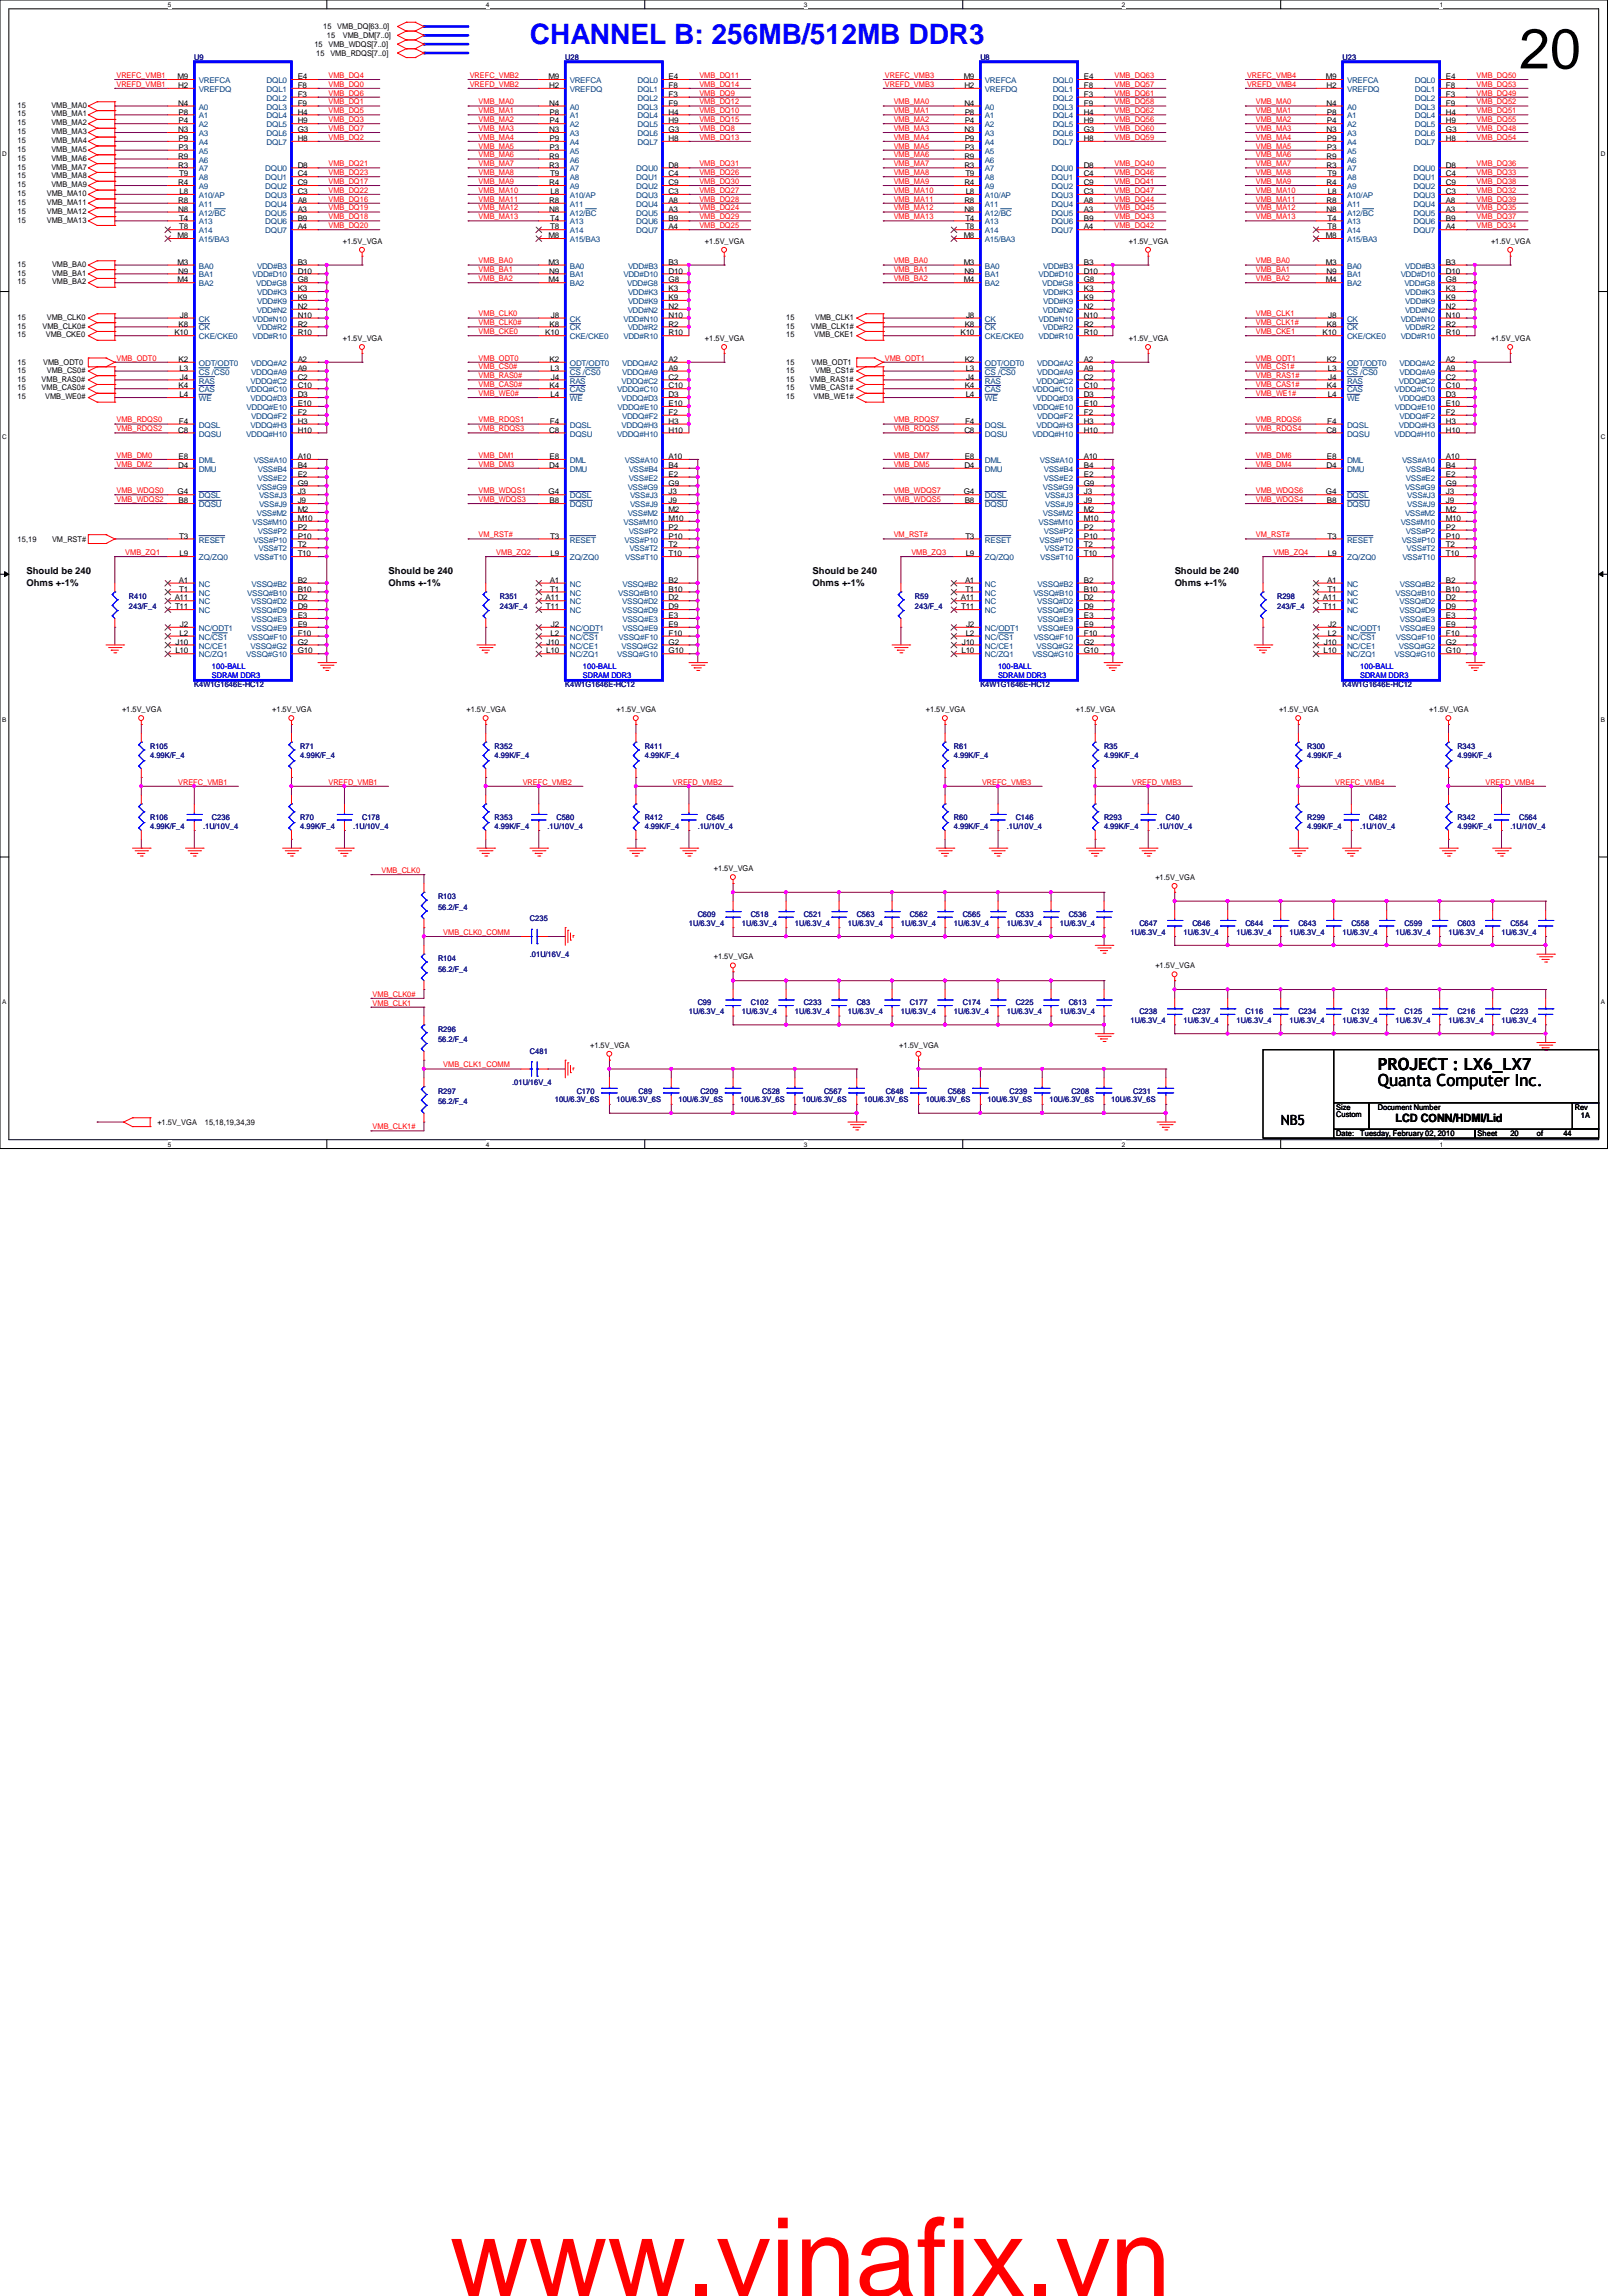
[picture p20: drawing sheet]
<svg xmlns="http://www.w3.org/2000/svg" width="210mm" height="297mm" viewBox="0 0 210 297" stroke-linecap="round" stroke-linejoin="round" font-family="sans-serif">
<defs><g id="words">
<text font-size="14.1" fill="#f00" x="58.2" y="297">www.vinafix.vn</text>
<text font-size="7.3" x="196.6" y="8.8">20</text>
<text font-size="3.6" fill="#00f" x="68.6" y="5.7">CHANNEL B: 256MB/512MB DDR3</text>
<g font-size="2.2">
<text x="178.3" y="140.5">Quanta Computer Inc.</text>
<text x="178.3" y="138.5">PROJECT : LX6_LX7</text>
</g>
<text font-size="1.8" x="165.7" y="145.6">NB5</text>
<text font-size="1.5" x="180.6" y="145.2">LCD CONN/HDMI/Lid</text>
<g font-size="1.2">
<text x="3.4" y="74.3">Should be 240</text>
<text x="3.4" y="75.8">Ohms +-1%</text>
<text x="50.3" y="74.3">Should be 240</text>
<text x="50.3" y="75.8">Ohms +-1%</text>
<text x="105.2" y="74.3">Should be 240</text>
<text x="105.2" y="75.8">Ohms +-1%</text>
<text x="152" y="74.3">Should be 240</text>
<text x="152" y="75.8">Ohms +-1%</text>
</g>
<g font-size="1">
<text x="41.8" y="3.8">15</text>
<text x="42.3" y="4.9">15</text>
<text x="43.6" y="3.8">VMB_DQ[63..0]</text>
<text x="44.4" y="4.9">VMB_DM[7..0]</text>
<text x="23" y="10.2">M9</text>
<text x="23.1" y="11.4">H2</text>
<text x="38.5" y="10.2">E4</text>
<text x="38.5" y="11.4">F8</text>
<text x="40.7" y="6.1">15</text>
<text x="40.9" y="7.2">15</text>
<text x="42.5" y="6.1">VMB_WDQS[7..0]</text>
<text x="42.8" y="7.2">VMB_RDQS[7..0]</text>
<text x="71" y="10.2">M9</text>
<text x="71.1" y="11.4">H2</text>
<text x="86.5" y="10.2">E4</text>
<text x="86.5" y="11.4">F8</text>
<text x="124.7" y="10.2">M9</text>
<text x="124.8" y="11.4">H2</text>
<text x="140.3" y="10.2">E4</text>
<text x="140.3" y="11.4">F8</text>
<text x="171.6" y="10.2">M9</text>
<text x="171.7" y="11.4">H2</text>
<text x="187.1" y="10.2">E4</text>
<text x="187.1" y="11.4">F8</text>
<text x="2.3" y="15.1">15</text>
<text x="2.3" y="16.2">15</text>
<text x="2.3" y="17.4">15</text>
<text x="2.3" y="13.9">15</text>
<text x="6.6" y="15.1">VMB_MA1</text>
<text x="6.6" y="16.2">VMB_MA2</text>
<text x="6.6" y="17.4">VMB_MA3</text>
<text x="6.6" y="13.9">VMB_MA0</text>
<text x="23.1" y="17.1">N3</text>
<text x="23.1" y="13.7">N4</text>
<text x="23.1" y="16">P4</text>
<text x="23.1" y="14.8">P8</text>
<text x="38.5" y="12.5">F3</text>
<text x="38.5" y="13.7">F9</text>
<text x="38.5" y="14.8">H4</text>
<text x="38.5" y="16">H9</text>
<text x="38.5" y="17.1">G3</text>
<text x="71.1" y="17.1">N3</text>
<text x="71.1" y="13.7">N4</text>
<text x="71.1" y="16">P4</text>
<text x="71.1" y="14.8">P8</text>
<text x="86.5" y="12.5">F3</text>
<text x="86.5" y="13.7">F9</text>
<text x="86.5" y="14.8">H4</text>
<text x="86.5" y="16">H9</text>
<text x="86.5" y="17.1">G3</text>
<text x="124.8" y="17.1">N3</text>
<text x="124.8" y="13.7">N4</text>
<text x="124.8" y="16">P4</text>
<text x="124.8" y="14.8">P8</text>
<text x="140.3" y="12.5">F3</text>
<text x="140.3" y="13.7">F9</text>
<text x="140.3" y="14.8">H4</text>
<text x="140.3" y="16">H9</text>
<text x="140.3" y="17.1">G3</text>
<text x="171.7" y="17.1">N3</text>
<text x="171.7" y="13.7">N4</text>
<text x="171.7" y="16">P4</text>
<text x="171.7" y="14.8">P8</text>
<text x="187.1" y="12.5">F3</text>
<text x="187.1" y="13.7">F9</text>
<text x="187.1" y="14.8">H4</text>
<text x="187.1" y="16">H9</text>
<text x="187.1" y="17.1">G3</text>
<text x="2.3" y="18.5">15</text>
<text x="2.3" y="19.6">15</text>
<text x="2.3" y="20.8">15</text>
<text x="2.3" y="21.9">15</text>
<text x="2.3" y="23.1">15</text>
<text x="6.6" y="18.5">VMB_MA4</text>
<text x="6.6" y="19.6">VMB_MA5</text>
<text x="6.6" y="20.8">VMB_MA6</text>
<text x="6.6" y="21.9">VMB_MA7</text>
<text x="6.6" y="23.1">VMB_MA8</text>
<text x="23.1" y="20.5">R9</text>
<text x="23.1" y="21.7">R3</text>
<text x="23.1" y="24">R4</text>
<text x="23.1" y="18.2">P9</text>
<text x="23.1" y="19.4">P3</text>
<text x="23.2" y="22.8">T9</text>
<text x="38.5" y="18.2">H8</text>
<text x="38.5" y="22.8">C4</text>
<text x="38.5" y="24">C9</text>
<text x="38.5" y="21.7">D8</text>
<text x="71.1" y="20.5">R9</text>
<text x="71.1" y="21.7">R3</text>
<text x="71.1" y="24">R4</text>
<text x="71.1" y="18.2">P9</text>
<text x="71.1" y="19.4">P3</text>
<text x="71.2" y="22.8">T9</text>
<text x="86.5" y="18.2">H8</text>
<text x="86.5" y="22.8">C4</text>
<text x="86.5" y="24">C9</text>
<text x="86.5" y="21.7">D8</text>
<text x="124.8" y="20.5">R9</text>
<text x="124.8" y="21.7">R3</text>
<text x="124.8" y="24">R4</text>
<text x="124.8" y="18.2">P9</text>
<text x="124.8" y="19.4">P3</text>
<text x="124.9" y="22.8">T9</text>
<text x="140.3" y="18.2">H8</text>
<text x="140.3" y="22.8">C4</text>
<text x="140.3" y="24">C9</text>
<text x="140.3" y="21.7">D8</text>
<text x="171.7" y="20.5">R9</text>
<text x="171.7" y="21.7">R3</text>
<text x="171.7" y="24">R4</text>
<text x="171.7" y="18.2">P9</text>
<text x="171.7" y="19.4">P3</text>
<text x="171.8" y="22.8">T9</text>
<text x="187.1" y="18.2">H8</text>
<text x="187.1" y="22.8">C4</text>
<text x="187.1" y="24">C9</text>
<text x="187.1" y="21.7">D8</text>
<text x="2.3" y="25.4">15</text>
<text x="2.3" y="26.5">15</text>
<text x="2.3" y="27.6">15</text>
<text x="2.3" y="28.8">15</text>
<text x="2.3" y="24.2">15</text>
<text x="6.1" y="25.4">VMB_MA10</text>
<text x="6.1" y="26.5">VMB_MA11</text>
<text x="6.1" y="27.6">VMB_MA12</text>
<text x="6.1" y="28.8">VMB_MA13</text>
<text x="6.6" y="24.2">VMB_MA9</text>
<text x="23.1" y="26.2">R8</text>
<text x="23.1" y="27.4">N8</text>
<text x="23.2" y="28.5">T4</text>
<text x="23.2" y="29.7">T8</text>
<text x="23.2" y="25.1">L8</text>
<text x="38.5" y="25.1">C3</text>
<text x="38.5" y="26.2">A8</text>
<text x="38.5" y="27.4">A3</text>
<text x="38.5" y="28.5">B9</text>
<text x="38.5" y="29.7">A4</text>
<text x="71.1" y="26.2">R8</text>
<text x="71.1" y="27.4">N8</text>
<text x="71.2" y="28.5">T4</text>
<text x="71.2" y="29.7">T8</text>
<text x="71.2" y="25.1">L8</text>
<text x="86.5" y="25.1">C3</text>
<text x="86.5" y="26.2">A8</text>
<text x="86.5" y="27.4">A3</text>
<text x="86.5" y="28.5">B9</text>
<text x="86.5" y="29.7">A4</text>
<text x="124.8" y="26.2">R8</text>
<text x="124.8" y="27.4">N8</text>
<text x="124.9" y="28.5">T4</text>
<text x="124.9" y="29.7">T8</text>
<text x="125" y="25.1">L8</text>
<text x="140.3" y="25.1">C3</text>
<text x="140.3" y="26.2">A8</text>
<text x="140.3" y="27.4">A3</text>
<text x="140.3" y="28.5">B9</text>
<text x="140.3" y="29.7">A4</text>
<text x="171.7" y="26.2">R8</text>
<text x="171.7" y="27.4">N8</text>
<text x="171.8" y="28.5">T4</text>
<text x="171.8" y="29.7">T8</text>
<text x="171.8" y="25.1">L8</text>
<text x="187.1" y="25.1">C3</text>
<text x="187.1" y="26.2">A8</text>
<text x="187.1" y="27.4">A3</text>
<text x="187.1" y="28.5">B9</text>
<text x="187.1" y="29.7">A4</text>
<text x="2.3" y="35.6">15</text>
<text x="2.3" y="34.5">15</text>
<text x="6.7" y="35.6">VMB_BA1</text>
<text x="6.7" y="34.5">VMB_BA0</text>
<text x="23" y="34.2">M3</text>
<text x="23" y="30.8">M8</text>
<text x="23.1" y="35.4">N9</text>
<text x="38.5" y="34.2">B3</text>
<text x="38.5" y="35.4">D10</text>
<text x="44.4" y="31.5">+1.5V_VGA</text>
<text x="71" y="34.2">M3</text>
<text x="71" y="30.8">M8</text>
<text x="71.1" y="35.4">N9</text>
<text x="86.5" y="34.2">B3</text>
<text x="86.5" y="35.4">D10</text>
<text x="91.2" y="31.5">+1.5V_VGA</text>
<text x="124.7" y="34.2">M3</text>
<text x="124.7" y="30.8">M8</text>
<text x="124.8" y="35.4">N9</text>
<text x="140.3" y="34.2">B3</text>
<text x="140.3" y="35.4">D10</text>
<text x="146.1" y="31.5">+1.5V_VGA</text>
<text x="171.6" y="34.2">M3</text>
<text x="171.6" y="30.8">M8</text>
<text x="171.7" y="35.4">N9</text>
<text x="187.1" y="34.2">B3</text>
<text x="187.1" y="35.4">D10</text>
<text x="193" y="31.5">+1.5V_VGA</text>
<text x="2.3" y="41.4">15</text>
<text x="2.3" y="36.8">15</text>
<text x="6.1" y="41.4">VMB_CLK0</text>
<text x="6.7" y="36.8">VMB_BA2</text>
<text x="23" y="36.5">M4</text>
<text x="23.3" y="41.1">J8</text>
<text x="38.5" y="36.5">G8</text>
<text x="38.5" y="37.7">K3</text>
<text x="38.5" y="38.8">K9</text>
<text x="38.5" y="40">N2</text>
<text x="38.5" y="41.1">N10</text>
<text x="71" y="36.5">M4</text>
<text x="71.3" y="41.1">J8</text>
<text x="86.5" y="36.5">G8</text>
<text x="86.5" y="37.7">K3</text>
<text x="86.5" y="38.8">K9</text>
<text x="86.5" y="40">N2</text>
<text x="86.5" y="41.1">N10</text>
<text x="101.7" y="41.4">15</text>
<text x="105.5" y="41.4">VMB_CLK1</text>
<text x="124.7" y="36.5">M4</text>
<text x="125" y="41.1">J8</text>
<text x="140.3" y="36.5">G8</text>
<text x="140.3" y="37.7">K3</text>
<text x="140.3" y="38.8">K9</text>
<text x="140.3" y="40">N2</text>
<text x="140.3" y="41.1">N10</text>
<text x="171.6" y="36.5">M4</text>
<text x="171.9" y="41.1">J8</text>
<text x="187.1" y="36.5">G8</text>
<text x="187.1" y="37.7">K3</text>
<text x="187.1" y="38.8">K9</text>
<text x="187.1" y="40">N2</text>
<text x="187.1" y="41.1">N10</text>
<text x="2.3" y="42.5">15</text>
<text x="2.3" y="47.2">15</text>
<text x="2.3" y="43.6">15</text>
<text x="5.5" y="42.5">VMB_CLK0#</text>
<text x="5.6" y="47.2">VMB_ODT0</text>
<text x="5.9" y="43.6">VMB_CKE0</text>
<text x="22.6" y="43.4">K10</text>
<text x="23.1" y="42.2">K8</text>
<text x="23.1" y="46.8">K2</text>
<text x="23.2" y="48">L3</text>
<text x="38.5" y="46.8">A2</text>
<text x="38.5" y="48">A9</text>
<text x="38.5" y="42.2">R2</text>
<text x="38.5" y="43.4">R10</text>
<text x="44.4" y="44.1">+1.5V_VGA</text>
<text x="70.6" y="43.4">K10</text>
<text x="71.1" y="42.2">K8</text>
<text x="71.1" y="46.8">K2</text>
<text x="71.2" y="48">L3</text>
<text x="86.5" y="46.8">A2</text>
<text x="86.5" y="48">A9</text>
<text x="86.5" y="42.2">R2</text>
<text x="86.5" y="43.4">R10</text>
<text x="91.2" y="44.1">+1.5V_VGA</text>
<text x="101.7" y="43.6">15</text>
<text x="101.7" y="42.5">15</text>
<text x="101.7" y="47.2">15</text>
<text x="104.9" y="42.5">VMB_CLK1#</text>
<text x="105" y="47.2">VMB_ODT1</text>
<text x="105.4" y="43.6">VMB_CKE1</text>
<text x="124.3" y="43.4">K10</text>
<text x="124.8" y="42.2">K8</text>
<text x="124.8" y="46.8">K2</text>
<text x="125" y="48">L3</text>
<text x="140.3" y="46.8">A2</text>
<text x="140.3" y="48">A9</text>
<text x="140.3" y="42.2">R2</text>
<text x="140.3" y="43.4">R10</text>
<text x="146.1" y="44.1">+1.5V_VGA</text>
<text x="171.2" y="43.4">K10</text>
<text x="171.7" y="42.2">K8</text>
<text x="171.7" y="46.8">K2</text>
<text x="171.8" y="48">L3</text>
<text x="187.1" y="46.8">A2</text>
<text x="187.1" y="48">A9</text>
<text x="187.1" y="42.2">R2</text>
<text x="187.1" y="43.4">R10</text>
<text x="193" y="44.1">+1.5V_VGA</text>
<text x="2.3" y="51.6">15</text>
<text x="2.3" y="48.2">15</text>
<text x="2.3" y="50.5">15</text>
<text x="2.3" y="49.4">15</text>
<text x="5.4" y="50.5">VMB_CAS0#</text>
<text x="5.4" y="49.4">VMB_RAS0#</text>
<text x="5.8" y="51.6">VMB_WE0#</text>
<text x="6.1" y="48.2">VMB_CS0#</text>
<text x="23.1" y="50.2">K4</text>
<text x="23.2" y="51.4">L4</text>
<text x="23.3" y="49.1">J4</text>
<text x="38.5" y="49.1">C2</text>
<text x="38.5" y="50.2">C10</text>
<text x="38.5" y="52.5">E10</text>
<text x="38.5" y="53.7">F2</text>
<text x="38.5" y="51.4">D3</text>
<text x="71.1" y="50.2">K4</text>
<text x="71.2" y="51.4">L4</text>
<text x="71.3" y="49.1">J4</text>
<text x="86.5" y="49.1">C2</text>
<text x="86.5" y="50.2">C10</text>
<text x="86.5" y="52.5">E10</text>
<text x="86.5" y="53.7">F2</text>
<text x="86.5" y="51.4">D3</text>
<text x="101.7" y="51.6">15</text>
<text x="101.7" y="50.5">15</text>
<text x="101.7" y="49.4">15</text>
<text x="101.7" y="48.2">15</text>
<text x="104.8" y="50.5">VMB_CAS1#</text>
<text x="104.8" y="49.4">VMB_RAS1#</text>
<text x="105.3" y="51.6">VMB_WE1#</text>
<text x="105.5" y="48.2">VMB_CS1#</text>
<text x="124.8" y="50.2">K4</text>
<text x="125" y="51.4">L4</text>
<text x="125" y="49.1">J4</text>
<text x="140.3" y="49.1">C2</text>
<text x="140.3" y="50.2">C10</text>
<text x="140.3" y="52.5">E10</text>
<text x="140.3" y="53.7">F2</text>
<text x="140.3" y="51.4">D3</text>
<text x="171.7" y="50.2">K4</text>
<text x="171.8" y="51.4">L4</text>
<text x="171.9" y="49.1">J4</text>
<text x="187.1" y="49.1">C2</text>
<text x="187.1" y="50.2">C10</text>
<text x="187.1" y="52.5">E10</text>
<text x="187.1" y="53.7">F2</text>
<text x="187.1" y="51.4">D3</text>
<text x="23.1" y="56">C8</text>
<text x="23.1" y="59.4">E8</text>
<text x="23.2" y="54.8">F4</text>
<text x="38.5" y="59.4">A10</text>
<text x="38.5" y="54.8">H3</text>
<text x="38.5" y="56">H10</text>
<text x="71.1" y="56">C8</text>
<text x="71.1" y="59.4">E8</text>
<text x="71.2" y="54.8">F4</text>
<text x="86.5" y="59.4">A10</text>
<text x="86.5" y="54.8">H3</text>
<text x="86.5" y="56">H10</text>
<text x="124.8" y="56">C8</text>
<text x="124.8" y="59.4">E8</text>
<text x="124.9" y="54.8">F4</text>
<text x="140.3" y="59.4">A10</text>
<text x="140.3" y="54.8">H3</text>
<text x="140.3" y="56">H10</text>
<text x="171.7" y="56">C8</text>
<text x="171.7" y="59.4">E8</text>
<text x="171.7" y="54.8">F4</text>
<text x="187.1" y="59.4">A10</text>
<text x="187.1" y="54.8">H3</text>
<text x="187.1" y="56">H10</text>
<text x="23" y="64">G4</text>
<text x="23.1" y="60.5">D4</text>
<text x="23.1" y="65.1">B8</text>
<text x="38.5" y="61.7">E2</text>
<text x="38.5" y="60.5">B4</text>
<text x="38.5" y="62.8">G9</text>
<text x="38.5" y="64">J3</text>
<text x="38.5" y="65.1">J9</text>
<text x="71" y="64">G4</text>
<text x="71.1" y="60.5">D4</text>
<text x="71.1" y="65.1">B8</text>
<text x="86.5" y="61.7">E2</text>
<text x="86.5" y="60.5">B4</text>
<text x="86.5" y="62.8">G9</text>
<text x="86.5" y="64">J3</text>
<text x="86.5" y="65.1">J9</text>
<text x="124.7" y="64">G4</text>
<text x="124.8" y="60.5">D4</text>
<text x="124.8" y="65.1">B8</text>
<text x="140.3" y="61.7">E2</text>
<text x="140.3" y="60.5">B4</text>
<text x="140.3" y="62.8">G9</text>
<text x="140.3" y="64">J3</text>
<text x="140.3" y="65.1">J9</text>
<text x="171.6" y="64">G4</text>
<text x="171.7" y="60.5">D4</text>
<text x="171.7" y="65.1">B8</text>
<text x="187.1" y="61.7">E2</text>
<text x="187.1" y="60.5">B4</text>
<text x="187.1" y="62.8">G9</text>
<text x="187.1" y="64">J3</text>
<text x="187.1" y="65.1">J9</text>
<text x="2.3" y="70.1">15,19</text>
<text x="6.7" y="70.1">VM_RST#</text>
<text x="23.2" y="69.7">T3</text>
<text x="23.2" y="72">L9</text>
<text x="38.5" y="66.3">M2</text>
<text x="38.5" y="67.4">M10</text>
<text x="38.5" y="68.5">P2</text>
<text x="38.5" y="69.7">P10</text>
<text x="38.5" y="70.8">T2</text>
<text x="38.5" y="72">T10</text>
<text x="71.2" y="69.7">T3</text>
<text x="71.2" y="72">L9</text>
<text x="86.5" y="66.3">M2</text>
<text x="86.5" y="67.4">M10</text>
<text x="86.5" y="68.5">P2</text>
<text x="86.5" y="69.7">P10</text>
<text x="86.5" y="70.8">T2</text>
<text x="86.5" y="72">T10</text>
<text x="124.9" y="69.7">T3</text>
<text x="125" y="72">L9</text>
<text x="140.3" y="66.3">M2</text>
<text x="140.3" y="67.4">M10</text>
<text x="140.3" y="68.5">P2</text>
<text x="140.3" y="69.7">P10</text>
<text x="140.3" y="70.8">T2</text>
<text x="140.3" y="72">T10</text>
<text x="171.8" y="69.7">T3</text>
<text x="171.8" y="72">L9</text>
<text x="187.1" y="66.3">M2</text>
<text x="187.1" y="67.4">M10</text>
<text x="187.1" y="68.5">P2</text>
<text x="187.1" y="69.7">P10</text>
<text x="187.1" y="70.8">T2</text>
<text x="187.1" y="72">T10</text>
<text x="22.6" y="77.7">A11</text>
<text x="23.2" y="75.4">A1</text>
<text x="23.2" y="76.5">T1</text>
<text x="38.5" y="77.7">D2</text>
<text x="38.5" y="75.4">B2</text>
<text x="38.5" y="76.5">B10</text>
<text x="70.6" y="77.7">A11</text>
<text x="71.2" y="75.4">A1</text>
<text x="71.2" y="76.5">T1</text>
<text x="86.5" y="77.7">D2</text>
<text x="86.5" y="75.4">B2</text>
<text x="86.5" y="76.5">B10</text>
<text x="124.3" y="77.7">A11</text>
<text x="124.9" y="75.4">A1</text>
<text x="124.9" y="76.5">T1</text>
<text x="140.3" y="77.7">D2</text>
<text x="140.3" y="75.4">B2</text>
<text x="140.3" y="76.5">B10</text>
<text x="171.2" y="77.7">A11</text>
<text x="171.7" y="75.4">A1</text>
<text x="171.8" y="76.5">T1</text>
<text x="187.1" y="77.7">D2</text>
<text x="187.1" y="75.4">B2</text>
<text x="187.1" y="76.5">B10</text>
<text x="22.6" y="78.8">T11</text>
<text x="22.7" y="83.4">J10</text>
<text x="23.2" y="82.3">L2</text>
<text x="23.3" y="81.1">J2</text>
<text x="38.5" y="78.8">D9</text>
<text x="38.5" y="80">E3</text>
<text x="38.5" y="81.1">E9</text>
<text x="38.5" y="82.3">F10</text>
<text x="38.5" y="83.4">G2</text>
<text x="70.7" y="78.8">T11</text>
<text x="70.7" y="83.4">J10</text>
<text x="71.2" y="82.3">L2</text>
<text x="71.3" y="81.1">J2</text>
<text x="86.5" y="78.8">D9</text>
<text x="86.5" y="80">E3</text>
<text x="86.5" y="81.1">E9</text>
<text x="86.5" y="82.3">F10</text>
<text x="86.5" y="83.4">G2</text>
<text x="124.4" y="78.8">T11</text>
<text x="124.5" y="83.4">J10</text>
<text x="125" y="82.3">L2</text>
<text x="125" y="81.1">J2</text>
<text x="140.3" y="78.8">D9</text>
<text x="140.3" y="80">E3</text>
<text x="140.3" y="81.1">E9</text>
<text x="140.3" y="82.3">F10</text>
<text x="140.3" y="83.4">G2</text>
<text x="171.2" y="78.8">T11</text>
<text x="171.3" y="83.4">J10</text>
<text x="171.8" y="82.3">L2</text>
<text x="171.9" y="81.1">J2</text>
<text x="187.1" y="78.8">D9</text>
<text x="187.1" y="80">E3</text>
<text x="187.1" y="81.1">E9</text>
<text x="187.1" y="82.3">F10</text>
<text x="187.1" y="83.4">G2</text>
<text x="22.7" y="84.5">L10</text>
<text x="38.5" y="84.5">G10</text>
<text x="70.7" y="84.5">L10</text>
<text x="86.5" y="84.5">G10</text>
<text x="124.4" y="84.5">L10</text>
<text x="140.3" y="84.5">G10</text>
<text x="171.3" y="84.5">L10</text>
<text x="187.1" y="84.5">G10</text>
<text x="15.8" y="92.1">+1.5V_VGA</text>
<text x="35.2" y="92.1">+1.5V_VGA</text>
<text x="60.4" y="92.1">+1.5V_VGA</text>
<text x="79.8" y="92.1">+1.5V_VGA</text>
<text x="119.8" y="92.1">+1.5V_VGA</text>
<text x="139.2" y="92.1">+1.5V_VGA</text>
<text x="165.5" y="92.1">+1.5V_VGA</text>
<text x="185" y="92.1">+1.5V_VGA</text>
<text x="92.4" y="112.7">+1.5V_VGA</text>
<text x="149.5" y="113.8">+1.5V_VGA</text>
<text x="92.4" y="124.1">+1.5V_VGA</text>
<text x="149.5" y="125.3">+1.5V_VGA</text>
<text x="76.4" y="135.6">+1.5V_VGA</text>
<text x="116.4" y="135.6">+1.5V_VGA</text>
<text x="172.9" y="143.6">Size</text>
<text x="178.3" y="143.6">Document Number</text>
<text x="203.8" y="143.6">Rev</text>
<text x="20.4" y="145.5">+1.5V_VGA</text>
<text x="26.5" y="145.5">15,18,19,34,39</text>
<text x="172.9" y="147">Date:</text>
<text x="172.9" y="144.6">Custom</text>
<text x="176" y="147">Tuesday, February 02, 2010</text>
<text x="191.2" y="147">Sheet</text>
<text x="195.5" y="147">20</text>
<text x="198.9" y="147">of</text>
<text x="202.3" y="147">44</text>
<text x="204.6" y="144.7">1A</text>
</g>
<g font-size="1" fill="#f00">
<text x="15.1" y="10.1">VREFC_VMB1</text>
<text x="15.1" y="11.2">VREFD_VMB1</text>
<text x="42.5" y="11.2">VMB_DQ0</text>
<text x="42.5" y="10.1">VMB_DQ4</text>
<text x="60.8" y="10.1">VREFC_VMB2</text>
<text x="60.8" y="11.2">VREFD_VMB2</text>
<text x="90.5" y="10.1">VMB_DQ11</text>
<text x="90.5" y="11.2">VMB_DQ14</text>
<text x="114.5" y="10.1">VREFC_VMB3</text>
<text x="114.5" y="11.2">VREFD_VMB3</text>
<text x="144.2" y="11.2">VMB_DQ57</text>
<text x="144.2" y="10.1">VMB_DQ63</text>
<text x="161.4" y="10.1">VREFC_VMB4</text>
<text x="161.4" y="11.2">VREFD_VMB4</text>
<text x="191.1" y="10.1">VMB_DQ50</text>
<text x="191.1" y="11.2">VMB_DQ53</text>
<text x="42.5" y="16.9">VMB_DQ7</text>
<text x="42.5" y="13.5">VMB_DQ1</text>
<text x="42.5" y="15.8">VMB_DQ3</text>
<text x="42.5" y="14.6">VMB_DQ5</text>
<text x="42.5" y="12.4">VMB_DQ6</text>
<text x="61.9" y="16.9">VMB_MA3</text>
<text x="61.9" y="14.6">VMB_MA1</text>
<text x="61.9" y="15.8">VMB_MA2</text>
<text x="61.9" y="13.5">VMB_MA0</text>
<text x="90.5" y="16.9">VMB_DQ8</text>
<text x="90.5" y="12.4">VMB_DQ9</text>
<text x="90.5" y="14.6">VMB_DQ10</text>
<text x="90.5" y="13.5">VMB_DQ12</text>
<text x="90.5" y="15.8">VMB_DQ15</text>
<text x="115.7" y="16.9">VMB_MA3</text>
<text x="115.7" y="14.6">VMB_MA1</text>
<text x="115.7" y="15.8">VMB_MA2</text>
<text x="115.7" y="13.5">VMB_MA0</text>
<text x="144.2" y="12.4">VMB_DQ61</text>
<text x="144.2" y="14.6">VMB_DQ62</text>
<text x="144.2" y="15.8">VMB_DQ56</text>
<text x="144.2" y="13.5">VMB_DQ58</text>
<text x="144.2" y="16.9">VMB_DQ60</text>
<text x="162.5" y="16.9">VMB_MA3</text>
<text x="162.5" y="14.6">VMB_MA1</text>
<text x="162.5" y="15.8">VMB_MA2</text>
<text x="162.5" y="13.5">VMB_MA0</text>
<text x="191.1" y="16.9">VMB_DQ48</text>
<text x="191.1" y="12.4">VMB_DQ49</text>
<text x="191.1" y="14.6">VMB_DQ51</text>
<text x="191.1" y="13.5">VMB_DQ52</text>
<text x="191.1" y="15.8">VMB_DQ55</text>
<text x="42.5" y="18.1">VMB_DQ2</text>
<text x="42.5" y="23.8">VMB_DQ17</text>
<text x="42.5" y="21.5">VMB_DQ21</text>
<text x="42.5" y="22.6">VMB_DQ23</text>
<text x="61.9" y="23.8">VMB_MA9</text>
<text x="61.9" y="22.6">VMB_MA8</text>
<text x="61.9" y="21.5">VMB_MA7</text>
<text x="61.9" y="20.4">VMB_MA6</text>
<text x="61.9" y="18.1">VMB_MA4</text>
<text x="61.9" y="19.2">VMB_MA5</text>
<text x="90.5" y="18.1">VMB_DQ13</text>
<text x="90.5" y="22.6">VMB_DQ26</text>
<text x="90.5" y="23.8">VMB_DQ30</text>
<text x="90.5" y="21.5">VMB_DQ31</text>
<text x="115.7" y="23.8">VMB_MA9</text>
<text x="115.7" y="22.6">VMB_MA8</text>
<text x="115.7" y="21.5">VMB_MA7</text>
<text x="115.7" y="20.4">VMB_MA6</text>
<text x="115.7" y="18.1">VMB_MA4</text>
<text x="115.7" y="19.2">VMB_MA5</text>
<text x="144.2" y="18.1">VMB_DQ59</text>
<text x="144.2" y="21.5">VMB_DQ40</text>
<text x="144.2" y="23.8">VMB_DQ41</text>
<text x="144.2" y="22.6">VMB_DQ46</text>
<text x="162.5" y="23.8">VMB_MA9</text>
<text x="162.5" y="22.6">VMB_MA8</text>
<text x="162.5" y="21.5">VMB_MA7</text>
<text x="162.5" y="20.4">VMB_MA6</text>
<text x="162.5" y="18.1">VMB_MA4</text>
<text x="162.5" y="19.2">VMB_MA5</text>
<text x="191.1" y="23.8">VMB_DQ38</text>
<text x="191.1" y="22.6">VMB_DQ33</text>
<text x="191.1" y="21.5">VMB_DQ36</text>
<text x="191.1" y="18.1">VMB_DQ54</text>
<text x="42.5" y="26.1">VMB_DQ16</text>
<text x="42.5" y="28.4">VMB_DQ18</text>
<text x="42.5" y="27.2">VMB_DQ19</text>
<text x="42.5" y="29.5">VMB_DQ20</text>
<text x="42.5" y="24.9">VMB_DQ22</text>
<text x="61.9" y="26.1">VMB_MA11</text>
<text x="61.9" y="24.9">VMB_MA10</text>
<text x="61.9" y="27.2">VMB_MA12</text>
<text x="61.9" y="28.4">VMB_MA13</text>
<text x="90.5" y="27.2">VMB_DQ24</text>
<text x="90.5" y="29.5">VMB_DQ25</text>
<text x="90.5" y="24.9">VMB_DQ27</text>
<text x="90.5" y="26.1">VMB_DQ28</text>
<text x="90.5" y="28.4">VMB_DQ29</text>
<text x="115.7" y="26.1">VMB_MA11</text>
<text x="115.7" y="24.9">VMB_MA10</text>
<text x="115.7" y="27.2">VMB_MA12</text>
<text x="115.7" y="28.4">VMB_MA13</text>
<text x="144.2" y="29.5">VMB_DQ42</text>
<text x="144.2" y="28.4">VMB_DQ43</text>
<text x="144.2" y="26.1">VMB_DQ44</text>
<text x="144.2" y="27.2">VMB_DQ45</text>
<text x="144.2" y="24.9">VMB_DQ47</text>
<text x="162.5" y="26.1">VMB_MA11</text>
<text x="162.5" y="24.9">VMB_MA10</text>
<text x="162.5" y="27.2">VMB_MA12</text>
<text x="162.5" y="28.4">VMB_MA13</text>
<text x="191.1" y="27.2">VMB_DQ35</text>
<text x="191.1" y="24.9">VMB_DQ32</text>
<text x="191.1" y="29.5">VMB_DQ34</text>
<text x="191.1" y="28.4">VMB_DQ37</text>
<text x="191.1" y="26.1">VMB_DQ39</text>
<text x="61.9" y="34.1">VMB_BA0</text>
<text x="61.9" y="35.2">VMB_BA1</text>
<text x="115.7" y="34.1">VMB_BA0</text>
<text x="115.7" y="35.2">VMB_BA1</text>
<text x="162.5" y="34.1">VMB_BA0</text>
<text x="162.5" y="35.2">VMB_BA1</text>
<text x="61.9" y="36.4">VMB_BA2</text>
<text x="61.9" y="40.9">VMB_CLK0</text>
<text x="115.7" y="36.4">VMB_BA2</text>
<text x="162.5" y="40.9">VMB_CLK1</text>
<text x="162.5" y="36.4">VMB_BA2</text>
<text x="15.1" y="46.7">VMB_ODT0</text>
<text x="61.9" y="43.2">VMB_CKE0</text>
<text x="61.9" y="46.7">VMB_ODT0</text>
<text x="61.9" y="42.1">VMB_CLK0#</text>
<text x="61.9" y="47.8">VMB_CS0#</text>
<text x="114.5" y="46.7">VMB_ODT1</text>
<text x="162.5" y="46.7">VMB_ODT1</text>
<text x="162.5" y="42.1">VMB_CLK1#</text>
<text x="162.5" y="43.2">VMB_CKE1</text>
<text x="162.5" y="47.8">VMB_CS1#</text>
<text x="61.9" y="51.2">VMB_WE0#</text>
<text x="61.9" y="50.1">VMB_CAS0#</text>
<text x="61.9" y="48.9">VMB_RAS0#</text>
<text x="162.5" y="51.2">VMB_WE1#</text>
<text x="162.5" y="50.1">VMB_CAS1#</text>
<text x="162.5" y="48.9">VMB_RAS1#</text>
<text x="15.1" y="59.2">VMB_DM0</text>
<text x="15.1" y="55.8">VMB_RDQS2</text>
<text x="15.1" y="54.7">VMB_RDQS0</text>
<text x="61.9" y="59.2">VMB_DM1</text>
<text x="61.9" y="55.8">VMB_RDQS3</text>
<text x="61.9" y="54.7">VMB_RDQS1</text>
<text x="115.7" y="55.8">VMB_RDQS5</text>
<text x="115.7" y="59.2">VMB_DM7</text>
<text x="115.7" y="54.7">VMB_RDQS7</text>
<text x="162.5" y="59.2">VMB_DM6</text>
<text x="162.5" y="54.7">VMB_RDQS6</text>
<text x="162.5" y="55.8">VMB_RDQS4</text>
<text x="15.1" y="60.4">VMB_DM2</text>
<text x="15.1" y="63.8">VMB_WDQS0</text>
<text x="15.1" y="64.9">VMB_WDQS2</text>
<text x="61.9" y="63.8">VMB_WDQS1</text>
<text x="61.9" y="60.4">VMB_DM3</text>
<text x="61.9" y="64.9">VMB_WDQS3</text>
<text x="115.7" y="60.4">VMB_DM5</text>
<text x="115.7" y="64.9">VMB_WDQS5</text>
<text x="115.7" y="63.8">VMB_WDQS7</text>
<text x="162.5" y="63.8">VMB_WDQS6</text>
<text x="162.5" y="60.4">VMB_DM4</text>
<text x="162.5" y="64.9">VMB_WDQS4</text>
<text x="16.2" y="71.8">VMB_ZQ1</text>
<text x="61.9" y="69.5">VM_RST#</text>
<text x="64.2" y="71.8">VMB_ZQ2</text>
<text x="115.7" y="69.5">VM_RST#</text>
<text x="117.9" y="71.8">VMB_ZQ3</text>
<text x="162.5" y="69.5">VM_RST#</text>
<text x="164.8" y="71.8">VMB_ZQ4</text>
<text x="23.1" y="101.5">VREFC_VMB1</text>
<text x="42.5" y="101.5">VREFD_VMB1</text>
<text x="67.6" y="101.5">VREFC_VMB2</text>
<text x="87.1" y="101.5">VREFD_VMB2</text>
<text x="127.1" y="101.5">VREFC_VMB3</text>
<text x="146.5" y="101.5">VREFD_VMB3</text>
<text x="172.8" y="101.5">VREFC_VMB4</text>
<text x="192.2" y="101.5">VREFD_VMB4</text>
<text x="49.4" y="112.9">VMB_CLK0</text>
<text x="57.4" y="120.9">VMB_CLK0_COMM</text>
<text x="48.2" y="130.1">VMB_CLK1</text>
<text x="48.2" y="128.9">VMB_CLK0#</text>
<text x="57.4" y="138.1">VMB_CLK1_COMM</text>
<text x="48.2" y="146.1">VMB_CLK1#</text>
</g>
<g font-size="1" fill="#000080">
<text x="25.1" y="7.7">U9</text>
<text x="73.2" y="7.7">U28</text>
<text x="126.9" y="7.7">U8</text>
<text x="173.7" y="7.7">U23</text>
<text x="16.7" y="77.5">R410</text>
<text x="64.7" y="77.5">R351</text>
<text x="118.4" y="77.5">R59</text>
<text x="165.3" y="77.5">R298</text>
<text x="16.7" y="78.8">243/F_4</text>
<text x="64.7" y="78.8">243/F_4</text>
<text x="118.4" y="78.8">243/F_4</text>
<text x="165.3" y="78.8">243/F_4</text>
<text x="25.1" y="88.9">K4W1G1646E-HC12</text>
<text x="73.2" y="88.9">K4W1G1646E-HC12</text>
<text x="126.9" y="88.9">K4W1G1646E-HC12</text>
<text x="173.7" y="88.9">K4W1G1646E-HC12</text>
<text x="19.4" y="96.9">R105</text>
<text x="19.4" y="98">4.99K/F_4</text>
<text x="38.9" y="96.9">R71</text>
<text x="38.9" y="98">4.99K/F_4</text>
<text x="64" y="96.9">R352</text>
<text x="64" y="98">4.99K/F_4</text>
<text x="83.4" y="96.9">R411</text>
<text x="83.4" y="98">4.99K/F_4</text>
<text x="123.4" y="96.9">R61</text>
<text x="123.4" y="98">4.99K/F_4</text>
<text x="142.9" y="96.9">R35</text>
<text x="142.9" y="98">4.99K/F_4</text>
<text x="169.2" y="96.9">R300</text>
<text x="169.2" y="98">4.99K/F_4</text>
<text x="188.6" y="96.9">R343</text>
<text x="188.6" y="98">4.99K/F_4</text>
<text x="19.4" y="106">R106</text>
<text x="19.4" y="107.2">4.99K/F_4</text>
<text x="26.3" y="107.2">.1U/10V_4</text>
<text x="27.4" y="106">C236</text>
<text x="38.9" y="106">R70</text>
<text x="38.9" y="107.2">4.99K/F_4</text>
<text x="45.7" y="107.2">.1U/10V_4</text>
<text x="46.9" y="106">C178</text>
<text x="64" y="106">R353</text>
<text x="64" y="107.2">4.99K/F_4</text>
<text x="70.9" y="107.2">.1U/10V_4</text>
<text x="72" y="106">C580</text>
<text x="83.4" y="106">R412</text>
<text x="83.4" y="107.2">4.99K/F_4</text>
<text x="90.3" y="107.2">.1U/10V_4</text>
<text x="91.4" y="106">C645</text>
<text x="123.4" y="106">R60</text>
<text x="123.4" y="107.2">4.99K/F_4</text>
<text x="130.3" y="107.2">.1U/10V_4</text>
<text x="131.4" y="106">C146</text>
<text x="142.9" y="106">R293</text>
<text x="142.9" y="107.2">4.99K/F_4</text>
<text x="149.7" y="107.2">.1U/10V_4</text>
<text x="150.9" y="106">C40</text>
<text x="169.2" y="106">R299</text>
<text x="169.2" y="107.2">4.99K/F_4</text>
<text x="176" y="107.2">.1U/10V_4</text>
<text x="177.2" y="106">C482</text>
<text x="188.6" y="106">R342</text>
<text x="188.6" y="107.2">4.99K/F_4</text>
<text x="195.5" y="107.2">.1U/10V_4</text>
<text x="196.6" y="106">C564</text>
<text x="56.7" y="116.3">R103</text>
<text x="56.7" y="117.7">56.2/F_4</text>
<text x="68.6" y="119.2">C235</text>
<text x="89.2" y="119.8">1U/6.3V_4</text>
<text x="90.3" y="118.6">C609</text>
<text x="96" y="119.8">1U/6.3V_4</text>
<text x="97.2" y="118.6">C518</text>
<text x="102.9" y="119.8">1U/6.3V_4</text>
<text x="104" y="118.6">C521</text>
<text x="109.7" y="119.8">1U/6.3V_4</text>
<text x="110.9" y="118.6">C563</text>
<text x="116.6" y="119.8">1U/6.3V_4</text>
<text x="117.7" y="118.6">C562</text>
<text x="123.4" y="119.8">1U/6.3V_4</text>
<text x="124.6" y="118.6">C565</text>
<text x="130.3" y="119.8">1U/6.3V_4</text>
<text x="131.4" y="118.6">C533</text>
<text x="137.2" y="119.8">1U/6.3V_4</text>
<text x="138.3" y="118.6">C536</text>
<text x="147.4" y="119.8">C647</text>
<text x="154.3" y="119.8">C646</text>
<text x="161.2" y="119.8">C644</text>
<text x="168" y="119.8">C643</text>
<text x="174.9" y="119.8">C558</text>
<text x="181.7" y="119.8">C599</text>
<text x="188.6" y="119.8">C603</text>
<text x="195.5" y="119.8">C554</text>
<text x="56.7" y="124.3">R104</text>
<text x="56.7" y="125.7">56.2/F_4</text>
<text x="68.6" y="123.9">.01U/16V_4</text>
<text x="146.3" y="120.9">1U/6.3V_4</text>
<text x="153.2" y="120.9">1U/6.3V_4</text>
<text x="160" y="120.9">1U/6.3V_4</text>
<text x="166.9" y="120.9">1U/6.3V_4</text>
<text x="173.7" y="120.9">1U/6.3V_4</text>
<text x="180.6" y="120.9">1U/6.3V_4</text>
<text x="187.5" y="120.9">1U/6.3V_4</text>
<text x="194.3" y="120.9">1U/6.3V_4</text>
<text x="89.2" y="131.2">1U/6.3V_4</text>
<text x="90.3" y="130">C99</text>
<text x="96" y="131.2">1U/6.3V_4</text>
<text x="97.2" y="130">C102</text>
<text x="102.9" y="131.2">1U/6.3V_4</text>
<text x="104" y="130">C233</text>
<text x="109.7" y="131.2">1U/6.3V_4</text>
<text x="110.9" y="130">C83</text>
<text x="116.6" y="131.2">1U/6.3V_4</text>
<text x="117.7" y="130">C177</text>
<text x="123.4" y="131.2">1U/6.3V_4</text>
<text x="124.6" y="130">C174</text>
<text x="130.3" y="131.2">1U/6.3V_4</text>
<text x="131.4" y="130">C225</text>
<text x="137.2" y="131.2">1U/6.3V_4</text>
<text x="138.3" y="130">C613</text>
<text x="147.4" y="131.2">C238</text>
<text x="154.3" y="131.2">C237</text>
<text x="161.2" y="131.2">C116</text>
<text x="168" y="131.2">C234</text>
<text x="174.9" y="131.2">C132</text>
<text x="181.7" y="131.2">C125</text>
<text x="188.6" y="131.2">C216</text>
<text x="195.5" y="131.2">C223</text>
<text x="56.7" y="133.5">R296</text>
<text x="56.7" y="134.8">56.2/F_4</text>
<text x="68.6" y="136.4">C481</text>
<text x="146.3" y="132.3">1U/6.3V_4</text>
<text x="153.2" y="132.3">1U/6.3V_4</text>
<text x="160" y="132.3">1U/6.3V_4</text>
<text x="166.9" y="132.3">1U/6.3V_4</text>
<text x="173.7" y="132.3">1U/6.3V_4</text>
<text x="180.6" y="132.3">1U/6.3V_4</text>
<text x="187.5" y="132.3">1U/6.3V_4</text>
<text x="194.3" y="132.3">1U/6.3V_4</text>
<text x="56.7" y="141.5">R297</text>
<text x="56.7" y="142.8">56.2/F_4</text>
<text x="66.3" y="140.3">.01U/16V_4</text>
<text x="71.8" y="142.6">10U/6.3V_6S</text>
<text x="74.6" y="141.5">C170</text>
<text x="79.8" y="142.6">10U/6.3V_6S</text>
<text x="82.6" y="141.5">C89</text>
<text x="87.8" y="142.6">10U/6.3V_6S</text>
<text x="90.6" y="141.5">C209</text>
<text x="95.8" y="142.6">10U/6.3V_6S</text>
<text x="98.6" y="141.5">C528</text>
<text x="103.8" y="142.6">10U/6.3V_6S</text>
<text x="106.6" y="141.5">C567</text>
<text x="111.8" y="142.6">10U/6.3V_6S</text>
<text x="114.6" y="141.5">C648</text>
<text x="119.8" y="142.6">10U/6.3V_6S</text>
<text x="122.6" y="141.5">C568</text>
<text x="127.8" y="142.6">10U/6.3V_6S</text>
<text x="130.6" y="141.5">C239</text>
<text x="135.8" y="142.6">10U/6.3V_6S</text>
<text x="138.6" y="141.5">C208</text>
<text x="143.8" y="142.6">10U/6.3V_6S</text>
<text x="146.6" y="141.5">C231</text>
</g>
<g font-size="1" fill="#004080">
<text x="25.7" y="10.8">VREFCA</text>
<text x="25.7" y="11.9">VREFDQ</text>
<text x="34.5" y="10.8">DQL0</text>
<text x="34.5" y="11.9">DQL1</text>
<text x="73.7" y="10.8">VREFCA</text>
<text x="73.7" y="11.9">VREFDQ</text>
<text x="82.5" y="10.8">DQL0</text>
<text x="82.5" y="11.9">DQL1</text>
<text x="127.5" y="10.8">VREFCA</text>
<text x="127.5" y="11.9">VREFDQ</text>
<text x="136.2" y="10.8">DQL0</text>
<text x="136.2" y="11.9">DQL1</text>
<text x="174.3" y="10.8">VREFCA</text>
<text x="174.3" y="11.9">VREFDQ</text>
<text x="183.1" y="10.8">DQL0</text>
<text x="183.1" y="11.9">DQL1</text>
<text x="25.7" y="16.5">A2</text>
<text x="25.7" y="17.6">A3</text>
<text x="25.7" y="14.2">A0</text>
<text x="25.7" y="15.3">A1</text>
<text x="34.5" y="13">DQL2</text>
<text x="34.5" y="14.2">DQL3</text>
<text x="34.5" y="15.3">DQL4</text>
<text x="34.5" y="16.5">DQL5</text>
<text x="34.5" y="17.6">DQL6</text>
<text x="73.7" y="16.5">A2</text>
<text x="73.7" y="17.6">A3</text>
<text x="73.7" y="14.2">A0</text>
<text x="73.7" y="15.3">A1</text>
<text x="82.5" y="13">DQL2</text>
<text x="82.5" y="14.2">DQL3</text>
<text x="82.5" y="15.3">DQL4</text>
<text x="82.5" y="16.5">DQL5</text>
<text x="82.5" y="17.6">DQL6</text>
<text x="127.5" y="16.5">A2</text>
<text x="127.5" y="17.6">A3</text>
<text x="127.5" y="14.2">A0</text>
<text x="127.5" y="15.3">A1</text>
<text x="136.2" y="13">DQL2</text>
<text x="136.2" y="14.2">DQL3</text>
<text x="136.2" y="15.3">DQL4</text>
<text x="136.2" y="16.5">DQL5</text>
<text x="136.2" y="17.6">DQL6</text>
<text x="174.3" y="16.5">A2</text>
<text x="174.3" y="17.6">A3</text>
<text x="174.3" y="14.2">A0</text>
<text x="174.3" y="15.3">A1</text>
<text x="183.1" y="13">DQL2</text>
<text x="183.1" y="14.2">DQL3</text>
<text x="183.1" y="15.3">DQL4</text>
<text x="183.1" y="16.5">DQL5</text>
<text x="183.1" y="17.6">DQL6</text>
<text x="25.7" y="18.8">A4</text>
<text x="25.7" y="19.9">A5</text>
<text x="25.7" y="21">A6</text>
<text x="25.7" y="22.2">A7</text>
<text x="25.7" y="23.3">A8</text>
<text x="34.3" y="23.3">DQU1</text>
<text x="34.3" y="22.2">DQU0</text>
<text x="34.5" y="18.8">DQL7</text>
<text x="73.7" y="18.8">A4</text>
<text x="73.7" y="19.9">A5</text>
<text x="73.7" y="21">A6</text>
<text x="73.7" y="22.2">A7</text>
<text x="73.7" y="23.3">A8</text>
<text x="82.3" y="23.3">DQU1</text>
<text x="82.3" y="22.2">DQU0</text>
<text x="82.5" y="18.8">DQL7</text>
<text x="127.5" y="18.8">A4</text>
<text x="127.5" y="19.9">A5</text>
<text x="127.5" y="21">A6</text>
<text x="127.5" y="22.2">A7</text>
<text x="127.5" y="23.3">A8</text>
<text x="136.1" y="23.3">DQU1</text>
<text x="136.1" y="22.2">DQU0</text>
<text x="136.2" y="18.8">DQL7</text>
<text x="174.3" y="18.8">A4</text>
<text x="174.3" y="19.9">A5</text>
<text x="174.3" y="21">A6</text>
<text x="174.3" y="22.2">A7</text>
<text x="174.3" y="23.3">A8</text>
<text x="182.9" y="23.3">DQU1</text>
<text x="182.9" y="22.2">DQU0</text>
<text x="183.1" y="18.8">DQL7</text>
<text x="25.7" y="24.5">A9</text>
<text x="25.7" y="25.6">A10/AP</text>
<text x="25.7" y="26.8">A11</text>
<text x="25.7" y="27.9">A12/BC</text>
<text x="25.7" y="29">A13</text>
<text x="34.3" y="24.5">DQU2</text>
<text x="34.3" y="25.6">DQU3</text>
<text x="34.3" y="26.8">DQU4</text>
<text x="34.3" y="27.9">DQU5</text>
<text x="34.3" y="29">DQU6</text>
<text x="73.7" y="24.5">A9</text>
<text x="73.7" y="25.6">A10/AP</text>
<text x="73.7" y="26.8">A11</text>
<text x="73.7" y="27.9">A12/BC</text>
<text x="73.7" y="29">A13</text>
<text x="82.3" y="24.5">DQU2</text>
<text x="82.3" y="25.6">DQU3</text>
<text x="82.3" y="26.8">DQU4</text>
<text x="82.3" y="27.9">DQU5</text>
<text x="82.3" y="29">DQU6</text>
<text x="127.5" y="24.5">A9</text>
<text x="127.5" y="25.6">A10/AP</text>
<text x="127.5" y="26.8">A11</text>
<text x="127.5" y="27.9">A12/BC</text>
<text x="127.5" y="29">A13</text>
<text x="136.1" y="24.5">DQU2</text>
<text x="136.1" y="25.6">DQU3</text>
<text x="136.1" y="26.8">DQU4</text>
<text x="136.1" y="27.9">DQU5</text>
<text x="136.1" y="29">DQU6</text>
<text x="174.3" y="24.5">A9</text>
<text x="174.3" y="25.6">A10/AP</text>
<text x="174.3" y="26.8">A11</text>
<text x="174.3" y="27.9">A12/BC</text>
<text x="174.3" y="29">A13</text>
<text x="182.9" y="24.5">DQU2</text>
<text x="182.9" y="25.6">DQU3</text>
<text x="182.9" y="26.8">DQU4</text>
<text x="182.9" y="27.9">DQU5</text>
<text x="182.9" y="29">DQU6</text>
<text x="25.7" y="34.8">BA0</text>
<text x="25.7" y="35.9">BA1</text>
<text x="25.7" y="30.2">A14</text>
<text x="25.7" y="31.3">A15/BA3</text>
<text x="32.7" y="35.9">VDD#D10</text>
<text x="33.3" y="34.8">VDD#B3</text>
<text x="34.3" y="30.2">DQU7</text>
<text x="73.7" y="34.8">BA0</text>
<text x="73.7" y="35.9">BA1</text>
<text x="73.7" y="30.2">A14</text>
<text x="73.7" y="31.3">A15/BA3</text>
<text x="80.7" y="35.9">VDD#D10</text>
<text x="81.3" y="34.8">VDD#B3</text>
<text x="82.3" y="30.2">DQU7</text>
<text x="127.5" y="34.8">BA0</text>
<text x="127.5" y="35.9">BA1</text>
<text x="127.5" y="30.2">A14</text>
<text x="127.5" y="31.3">A15/BA3</text>
<text x="134.4" y="35.9">VDD#D10</text>
<text x="135" y="34.8">VDD#B3</text>
<text x="136.1" y="30.2">DQU7</text>
<text x="174.3" y="34.8">BA0</text>
<text x="174.3" y="35.9">BA1</text>
<text x="174.3" y="30.2">A14</text>
<text x="174.3" y="31.3">A15/BA3</text>
<text x="181.3" y="35.9">VDD#D10</text>
<text x="181.9" y="34.8">VDD#B3</text>
<text x="182.9" y="30.2">DQU7</text>
<text x="25.7" y="41.6">CK</text>
<text x="25.7" y="37">BA2</text>
<text x="32.7" y="41.6">VDD#N10</text>
<text x="33.1" y="37">VDD#G8</text>
<text x="33.2" y="40.5">VDD#N2</text>
<text x="33.3" y="38.2">VDD#K3</text>
<text x="33.3" y="39.3">VDD#K9</text>
<text x="73.7" y="41.6">CK</text>
<text x="73.7" y="37">BA2</text>
<text x="80.7" y="41.6">VDD#N10</text>
<text x="81.2" y="37">VDD#G8</text>
<text x="81.2" y="40.5">VDD#N2</text>
<text x="81.3" y="38.2">VDD#K3</text>
<text x="81.3" y="39.3">VDD#K9</text>
<text x="127.5" y="41.6">CK</text>
<text x="127.5" y="37">BA2</text>
<text x="134.4" y="41.6">VDD#N10</text>
<text x="134.9" y="37">VDD#G8</text>
<text x="135" y="40.5">VDD#N2</text>
<text x="135" y="38.2">VDD#K3</text>
<text x="135" y="39.3">VDD#K9</text>
<text x="174.3" y="41.6">CK</text>
<text x="174.3" y="37">BA2</text>
<text x="181.3" y="41.6">VDD#N10</text>
<text x="181.7" y="37">VDD#G8</text>
<text x="181.8" y="40.5">VDD#N2</text>
<text x="181.9" y="38.2">VDD#K3</text>
<text x="181.9" y="39.3">VDD#K9</text>
<text x="25.7" y="43.9">CKE/CKE0</text>
<text x="25.7" y="42.8">CK</text>
<text x="25.7" y="47.3">ODT/ODT0</text>
<text x="32.5" y="47.3">VDDQ#A2</text>
<text x="32.7" y="43.9">VDD#R10</text>
<text x="33.2" y="42.8">VDD#R2</text>
<text x="73.7" y="43.9">CKE/CKE0</text>
<text x="73.7" y="42.8">CK</text>
<text x="73.7" y="47.3">ODT/ODT0</text>
<text x="80.5" y="47.3">VDDQ#A2</text>
<text x="80.7" y="43.9">VDD#R10</text>
<text x="81.2" y="42.8">VDD#R2</text>
<text x="127.5" y="43.9">CKE/CKE0</text>
<text x="127.5" y="42.8">CK</text>
<text x="127.5" y="47.3">ODT/ODT0</text>
<text x="134.2" y="47.3">VDDQ#A2</text>
<text x="134.4" y="43.9">VDD#R10</text>
<text x="135" y="42.8">VDD#R2</text>
<text x="174.3" y="43.9">CKE/CKE0</text>
<text x="174.3" y="42.8">CK</text>
<text x="174.3" y="47.3">ODT/ODT0</text>
<text x="181.1" y="47.3">VDDQ#A2</text>
<text x="181.3" y="43.9">VDD#R10</text>
<text x="181.8" y="42.8">VDD#R2</text>
<text x="25.7" y="51.9">WE</text>
<text x="25.7" y="49.6">RAS</text>
<text x="25.7" y="50.8">CAS</text>
<text x="25.7" y="48.5">CS /CS0</text>
<text x="31.9" y="50.8">VDDQ#C10</text>
<text x="31.9" y="53">VDDQ#E10</text>
<text x="32.4" y="49.6">VDDQ#C2</text>
<text x="32.4" y="51.9">VDDQ#D3</text>
<text x="32.5" y="48.5">VDDQ#A9</text>
<text x="73.7" y="51.9">WE</text>
<text x="73.7" y="49.6">RAS</text>
<text x="73.7" y="50.8">CAS</text>
<text x="73.7" y="48.5">CS /CS0</text>
<text x="79.9" y="50.8">VDDQ#C10</text>
<text x="79.9" y="53">VDDQ#E10</text>
<text x="80.4" y="49.6">VDDQ#C2</text>
<text x="80.4" y="51.9">VDDQ#D3</text>
<text x="80.5" y="48.5">VDDQ#A9</text>
<text x="127.5" y="51.9">WE</text>
<text x="127.5" y="49.6">RAS</text>
<text x="127.5" y="50.8">CAS</text>
<text x="127.5" y="48.5">CS /CS0</text>
<text x="133.6" y="50.8">VDDQ#C10</text>
<text x="133.6" y="53">VDDQ#E10</text>
<text x="134.2" y="49.6">VDDQ#C2</text>
<text x="134.2" y="51.9">VDDQ#D3</text>
<text x="134.2" y="48.5">VDDQ#A9</text>
<text x="174.3" y="51.9">WE</text>
<text x="174.3" y="49.6">RAS</text>
<text x="174.3" y="50.8">CAS</text>
<text x="174.3" y="48.5">CS /CS0</text>
<text x="180.5" y="50.8">VDDQ#C10</text>
<text x="180.5" y="53">VDDQ#E10</text>
<text x="181" y="49.6">VDDQ#C2</text>
<text x="181" y="51.9">VDDQ#D3</text>
<text x="181.1" y="48.5">VDDQ#A9</text>
<text x="25.7" y="55.3">DQSL</text>
<text x="25.7" y="59.9">DML</text>
<text x="25.7" y="56.5">DQSU</text>
<text x="31.9" y="56.5">VDDQ#H10</text>
<text x="32.4" y="55.3">VDDQ#H3</text>
<text x="32.5" y="54.2">VDDQ#F2</text>
<text x="32.9" y="59.9">VSS#A10</text>
<text x="73.7" y="55.3">DQSL</text>
<text x="73.7" y="59.9">DML</text>
<text x="73.7" y="56.5">DQSU</text>
<text x="79.9" y="56.5">VDDQ#H10</text>
<text x="80.4" y="55.3">VDDQ#H3</text>
<text x="80.5" y="54.2">VDDQ#F2</text>
<text x="80.9" y="59.9">VSS#A10</text>
<text x="127.5" y="55.3">DQSL</text>
<text x="127.5" y="59.9">DML</text>
<text x="127.5" y="56.5">DQSU</text>
<text x="133.6" y="56.5">VDDQ#H10</text>
<text x="134.2" y="55.3">VDDQ#H3</text>
<text x="134.2" y="54.2">VDDQ#F2</text>
<text x="134.6" y="59.9">VSS#A10</text>
<text x="174.3" y="55.3">DQSL</text>
<text x="174.3" y="59.9">DML</text>
<text x="174.3" y="56.5">DQSU</text>
<text x="180.5" y="56.5">VDDQ#H10</text>
<text x="181" y="55.3">VDDQ#H3</text>
<text x="181.1" y="54.2">VDDQ#F2</text>
<text x="181.4" y="59.9">VSS#A10</text>
<text x="25.7" y="65.6">DQSU</text>
<text x="25.7" y="61">DMU</text>
<text x="25.7" y="64.5">DQSL</text>
<text x="33.2" y="63.3">VSS#G9</text>
<text x="33.4" y="62.2">VSS#E2</text>
<text x="33.4" y="61">VSS#B4</text>
<text x="33.5" y="64.5">VSS#J3</text>
<text x="33.5" y="65.6">VSS#J9</text>
<text x="73.7" y="65.6">DQSU</text>
<text x="73.7" y="61">DMU</text>
<text x="73.7" y="64.5">DQSL</text>
<text x="81.2" y="63.3">VSS#G9</text>
<text x="81.4" y="62.2">VSS#E2</text>
<text x="81.4" y="61">VSS#B4</text>
<text x="81.5" y="64.5">VSS#J3</text>
<text x="81.5" y="65.6">VSS#J9</text>
<text x="127.5" y="65.6">DQSU</text>
<text x="127.5" y="61">DMU</text>
<text x="127.5" y="64.5">DQSL</text>
<text x="135" y="63.3">VSS#G9</text>
<text x="135.1" y="62.2">VSS#E2</text>
<text x="135.1" y="61">VSS#B4</text>
<text x="135.3" y="64.5">VSS#J3</text>
<text x="135.3" y="65.6">VSS#J9</text>
<text x="174.3" y="65.6">DQSU</text>
<text x="174.3" y="61">DMU</text>
<text x="174.3" y="64.5">DQSL</text>
<text x="181.8" y="63.3">VSS#G9</text>
<text x="181.9" y="62.2">VSS#E2</text>
<text x="181.9" y="61">VSS#B4</text>
<text x="182.1" y="64.5">VSS#J3</text>
<text x="182.1" y="65.6">VSS#J9</text>
<text x="25.7" y="70.2">RESET</text>
<text x="32.7" y="67.9">VSS#M10</text>
<text x="32.8" y="70.2">VSS#P10</text>
<text x="33.2" y="66.8">VSS#M2</text>
<text x="33.4" y="69">VSS#P2</text>
<text x="33.4" y="71.3">VSS#T2</text>
<text x="73.7" y="70.2">RESET</text>
<text x="80.7" y="67.9">VSS#M10</text>
<text x="80.8" y="70.2">VSS#P10</text>
<text x="81.2" y="66.8">VSS#M2</text>
<text x="81.4" y="69">VSS#P2</text>
<text x="81.4" y="71.3">VSS#T2</text>
<text x="127.5" y="70.2">RESET</text>
<text x="134.4" y="67.9">VSS#M10</text>
<text x="134.5" y="70.2">VSS#P10</text>
<text x="135" y="66.8">VSS#M2</text>
<text x="135.1" y="69">VSS#P2</text>
<text x="135.2" y="71.3">VSS#T2</text>
<text x="174.3" y="70.2">RESET</text>
<text x="181.3" y="67.9">VSS#M10</text>
<text x="181.4" y="70.2">VSS#P10</text>
<text x="181.8" y="66.8">VSS#M2</text>
<text x="181.9" y="69">VSS#P2</text>
<text x="182" y="71.3">VSS#T2</text>
<text x="25.7" y="72.5">ZQ/ZQ0</text>
<text x="25.7" y="75.9">NC</text>
<text x="25.7" y="77">NC</text>
<text x="32" y="77">VSSQ#B10</text>
<text x="32.6" y="75.9">VSSQ#B2</text>
<text x="32.9" y="72.5">VSS#T10</text>
<text x="73.7" y="72.5">ZQ/ZQ0</text>
<text x="73.7" y="75.9">NC</text>
<text x="73.7" y="77">NC</text>
<text x="80" y="77">VSSQ#B10</text>
<text x="80.6" y="75.9">VSSQ#B2</text>
<text x="80.9" y="72.5">VSS#T10</text>
<text x="127.5" y="72.5">ZQ/ZQ0</text>
<text x="127.5" y="75.9">NC</text>
<text x="127.5" y="77">NC</text>
<text x="133.7" y="77">VSSQ#B10</text>
<text x="134.3" y="75.9">VSSQ#B2</text>
<text x="134.6" y="72.5">VSS#T10</text>
<text x="174.3" y="72.5">ZQ/ZQ0</text>
<text x="174.3" y="75.9">NC</text>
<text x="174.3" y="77">NC</text>
<text x="180.6" y="77">VSSQ#B10</text>
<text x="181.1" y="75.9">VSSQ#B2</text>
<text x="181.5" y="72.5">VSS#T10</text>
<text x="25.7" y="81.6">NC/ODT1</text>
<text x="25.7" y="82.8">NC/CS1</text>
<text x="25.7" y="83.9">NC/CE1</text>
<text x="25.7" y="78.2">NC</text>
<text x="25.7" y="79.3">NC</text>
<text x="32" y="82.8">VSSQ#F10</text>
<text x="32.4" y="83.9">VSSQ#G2</text>
<text x="32.5" y="78.2">VSSQ#D2</text>
<text x="32.5" y="79.3">VSSQ#D9</text>
<text x="32.6" y="80.5">VSSQ#E3</text>
<text x="32.6" y="81.6">VSSQ#E9</text>
<text x="73.7" y="81.6">NC/ODT1</text>
<text x="73.7" y="82.8">NC/CS1</text>
<text x="73.7" y="83.9">NC/CE1</text>
<text x="73.7" y="78.2">NC</text>
<text x="73.7" y="79.3">NC</text>
<text x="80.1" y="82.8">VSSQ#F10</text>
<text x="80.4" y="83.9">VSSQ#G2</text>
<text x="80.5" y="78.2">VSSQ#D2</text>
<text x="80.5" y="79.3">VSSQ#D9</text>
<text x="80.6" y="80.5">VSSQ#E3</text>
<text x="80.6" y="81.6">VSSQ#E9</text>
<text x="127.5" y="81.6">NC/ODT1</text>
<text x="127.5" y="82.8">NC/CS1</text>
<text x="127.5" y="83.9">NC/CE1</text>
<text x="127.5" y="78.2">NC</text>
<text x="127.5" y="79.3">NC</text>
<text x="133.8" y="82.8">VSSQ#F10</text>
<text x="134.2" y="83.9">VSSQ#G2</text>
<text x="134.2" y="78.2">VSSQ#D2</text>
<text x="134.2" y="79.3">VSSQ#D9</text>
<text x="134.3" y="80.5">VSSQ#E3</text>
<text x="134.3" y="81.6">VSSQ#E9</text>
<text x="174.3" y="81.6">NC/ODT1</text>
<text x="174.3" y="82.8">NC/CS1</text>
<text x="174.3" y="83.9">NC/CE1</text>
<text x="174.3" y="78.2">NC</text>
<text x="174.3" y="79.3">NC</text>
<text x="180.6" y="82.8">VSSQ#F10</text>
<text x="181" y="83.9">VSSQ#G2</text>
<text x="181.1" y="78.2">VSSQ#D2</text>
<text x="181.1" y="79.3">VSSQ#D9</text>
<text x="181.1" y="80.5">VSSQ#E3</text>
<text x="181.1" y="81.6">VSSQ#E9</text>
<text x="25.7" y="85">NC/ZQ1</text>
<text x="31.9" y="85">VSSQ#G10</text>
<text x="73.7" y="85">NC/ZQ1</text>
<text x="79.9" y="85">VSSQ#G10</text>
<text x="127.5" y="85">NC/ZQ1</text>
<text x="133.6" y="85">VSSQ#G10</text>
<text x="174.3" y="85">NC/ZQ1</text>
<text x="180.5" y="85">VSSQ#G10</text>
</g>
<g font-size="1" fill="#00f">
<text x="27.4" y="86.6">100-BALL</text>
<text x="27.4" y="87.8">SDRAM DDR3</text>
<text x="75.4" y="86.6">100-BALL</text>
<text x="75.4" y="87.8">SDRAM DDR3</text>
<text x="129.2" y="86.6">100-BALL</text>
<text x="129.2" y="87.8">SDRAM DDR3</text>
<text x="176" y="86.6">100-BALL</text>
<text x="176" y="87.8">SDRAM DDR3</text>
</g>
<g font-size=".8">
<text x="21.7" y=".9">5</text>
<text x="62.9" y=".9">4</text>
<text x="104" y=".9">3</text>
<text x="145.2" y=".9">2</text>
<text x="186.3" y=".9">1</text>
<text x=".3" y="20.2">D</text>
<text x="207.2" y="20.2">D</text>
<text x=".3" y="56.8">C</text>
<text x="207.2" y="56.8">C</text>
<text x=".3" y="93.3">B</text>
<text x="207.2" y="93.3">B</text>
<text x=".3" y="129.9">A</text>
<text x="207.2" y="129.9">A</text>
<text x="21.7" y="148.3">5</text>
<text x="62.9" y="148.3">4</text>
<text x="104" y="148.3">3</text>
<text x="145.2" y="148.3">2</text>
<text x="186.3" y="148.3">1</text>
</g>
</g></defs>
<path d="M0 0h208v148.6h-208zM1.1 1.1h205.8v146.3h-205.8z" fill="none" stroke="#000" stroke-width=".13"/>
<g fill="#fff">
<path d="M21.7 .1h.5v1h-.5z"/>
<path d="M21.7 147.6h.5v.9h-.5z"/>
</g>
<path d="M42.3 0v1.1M42.3 147.4v1.2" fill="none" stroke="#000" stroke-width=".13"/>
<g fill="#fff">
<path d="M62.9 .1h.4v1h-.4z"/>
<path d="M62.9 147.6h.4v.9h-.4z"/>
</g>
<path d="M83.4 0v1.1M83.4 147.4v1.2" fill="none" stroke="#000" stroke-width=".13"/>
<g fill="#fff">
<path d="M104 .1h.5v1h-.5z"/>
<path d="M104 147.6h.5v.9h-.5z"/>
</g>
<path d="M124.6 0v1.1M124.6 147.4v1.2" fill="none" stroke="#000" stroke-width=".13"/>
<g fill="#fff">
<path d="M145.2 .1h.4v1h-.4z"/>
<path d="M145.2 147.6h.4v.9h-.4z"/>
</g>
<path d="M165.7 0v1.1M165.7 147.4v1.2" fill="none" stroke="#000" stroke-width=".13"/>
<g fill="#fff">
<path d="M186.3 .1h.5v1h-.5z"/>
<path d="M186.3 147.6h.5v.9h-.5z"/>
<path d="M.3 19.4h.6v1h-.6z"/>
<path d="M207.2 19.4h.6v1h-.6z"/>
<path d="M.3 56h.6v.9h-.6z"/>
<path d="M207.2 56h.6v.9h-.6z"/>
</g>
<path d="M0 37.7h1.1M206.9 37.7h1.1" fill="none" stroke="#000" stroke-width=".13"/>
<g fill="#fff">
<path d="M.3 92.6h.5v.9h-.5z"/>
<path d="M207.2 92.6h.5v.9h-.5z"/>
</g>
<path d="M0 74.3h1.1M.6 74l.5 .3-.5 .3zM206.9 74.3l.5-.3v.6zM206.9 74.3h1.1" fill="none" stroke="#000" stroke-width=".13"/>
<path d="M.6 74l.5 .3-.5 .3zM206.9 74.3l.5-.3v.6z" fill="#000"/>
<g fill="#fff">
<path d="M.3 129.2h.5v.9h-.5z"/>
<path d="M207.2 129.2h.5v.9h-.5z"/>
</g>
<path d="M0 110.9h1.1M206.9 110.9h1.1" fill="none" stroke="#000" stroke-width=".13"/>
<path d="M114.3 69.7h.1M114.3 69.7h9.1M165.7 116.6h.1M165.7 116.6h6.9M172.6 116.6h.1M172.6 116.6v1.1M172.6 121.2h.1M172.6 121.2v1.1M179.5 121.2h.1M179.5 121.2v1.1" fill="none" stroke="#800040" stroke-width=".13"/>
<path d="M172.4 116.4h.3v.3l-.1 .1-.2-.1z" fill-rule="evenodd" fill="#f0f"/>
<path d="M172.4 116.4h.3v.3l-.1 .1-.2-.1z" fill="none" stroke="#f0f" stroke-width=".13"/>
<path d="M165.6 116.4h.2v.3l-.1 .1-.1-.1z" fill-rule="evenodd" fill="#f0f"/>
<path d="M165.6 116.4h.2v.3l-.1 .1-.1-.1z" fill="none" stroke="#f0f" stroke-width=".13"/>
<path d="M172.6 116.6h.1M172.6 116.6h6.9" fill="none" stroke="#800040" stroke-width=".13"/>
<path d="M179.3 116.4h.3v.3l-.2 .1-.1-.1z" fill-rule="evenodd" fill="#f0f"/>
<path d="M179.3 116.4h.3v.3l-.2 .1-.1-.1z" fill="none" stroke="#f0f" stroke-width=".13"/>
<path d="M179.5 116.6h.1M179.5 116.6v1.1M186.3 116.6h.1M186.3 116.6h6.9M193.2 116.6h.1M193.2 116.6v1.1M193.2 121.2h.1M193.2 121.2v1.1M200 121.2h.1M200 121.2v1.1" fill="none" stroke="#800040" stroke-width=".13"/>
<path d="M193 116.4h.3v.3l-.2 .1-.1-.1z" fill-rule="evenodd" fill="#f0f"/>
<path d="M193 116.4h.3v.3l-.2 .1-.1-.1z" fill="none" stroke="#f0f" stroke-width=".13"/>
<path d="M186.2 116.4h.2v.3l-.1 .1-.1-.1z" fill-rule="evenodd" fill="#f0f"/>
<path d="M186.2 116.4h.2v.3l-.1 .1-.1-.1z" fill="none" stroke="#f0f" stroke-width=".13"/>
<g fill="none" stroke="#800040" stroke-width=".13">
<path d="M152 115.4h.1M152 116.6h.1M152 116.6h6.9M152 115.4v1.2M158.9 116.6h.1M158.9 116.6v1.1M179.5 116.6h.1M179.5 116.6h6.8M186.3 116.6h.1M186.3 116.6v1.1M193.2 116.6h.1M193.2 116.6h6.8"/>
<path d="M200 116.6h.1M200 116.6v1.1M158.9 121.2h.1M158.9 121.2v1.1M165.7 121.2h.1M165.7 121.2v1.1M186.3 121.2h.1M186.3 121.2v1.1"/>
</g>
<path d="M158.7 116.4h.3v.3l-.2 .1-.1-.1z" fill-rule="evenodd" fill="#f0f"/>
<path d="M158.7 116.4h.3v.3l-.2 .1-.1-.1z" fill="none" stroke="#f0f" stroke-width=".13"/>
<path d="M151.9 116.4h.2v.3l-.1 .1-.1-.1z" fill-rule="evenodd" fill="#f0f"/>
<path d="M151.9 116.4h.2v.3l-.1 .1-.1-.1z" fill="none" stroke="#f0f" stroke-width=".13"/>
<path d="M158.9 116.6h.1M158.9 116.6h6.8M158.9 122.3h.1M158.9 122.3h6.8M200 122.3h.1M200 122.3v1.1" fill="none" stroke="#800040" stroke-width=".13"/>
<path d="M165.6 122.1h.2v.3l-.1 .1-.1-.1z" fill-rule="evenodd" fill="#f0f"/>
<path d="M165.6 122.1h.2v.3l-.1 .1-.1-.1z" fill="none" stroke="#f0f" stroke-width=".13"/>
<path d="M158.7 122.1h.3v.3l-.2 .1-.1-.1z" fill-rule="evenodd" fill="#f0f"/>
<path d="M158.7 122.1h.3v.3l-.2 .1-.1-.1z" fill="none" stroke="#f0f" stroke-width=".13"/>
<g fill="none" stroke="#800040" stroke-width=".13">
<path d="M152 116.6h.1M152 116.6v1.1M165.7 116.6h.1M165.7 116.6v1.1M152 121.2h.1M152 121.2v1.1M165.7 128h.1M165.7 128h6.9M172.6 128h.1M172.6 132.6h.1M172.6 128v1.2M172.6 132.6v1.1"/>
<path d="M179.5 132.6h.1M179.5 132.6v1.1"/>
</g>
<path d="M172.4 127.9h.3v.2l-.1 .1-.2-.1z" fill-rule="evenodd" fill="#f0f"/>
<path d="M172.4 127.9h.3v.2l-.1 .1-.2-.1z" fill="none" stroke="#f0f" stroke-width=".13"/>
<path d="M165.6 127.9h.2v.2l-.1 .1-.1-.1z" fill-rule="evenodd" fill="#f0f"/>
<path d="M165.6 127.9h.2v.2l-.1 .1-.1-.1z" fill="none" stroke="#f0f" stroke-width=".13"/>
<path d="M172.6 128h.1M172.6 128h6.9" fill="none" stroke="#800040" stroke-width=".13"/>
<path d="M179.3 127.9h.3v.2l-.2 .1-.1-.1z" fill-rule="evenodd" fill="#f0f"/>
<path d="M179.3 127.9h.3v.2l-.2 .1-.1-.1z" fill="none" stroke="#f0f" stroke-width=".13"/>
<path d="M179.5 128h.1M179.5 128v1.2M186.3 128h.1M186.3 128h6.9M193.2 128h.1M193.2 132.6h.1M193.2 128v1.2M193.2 132.6v1.1M200 132.6h.1M200 132.6v1.1" fill="none" stroke="#800040" stroke-width=".13"/>
<path d="M193 127.9h.3v.2l-.2 .1-.1-.1z" fill-rule="evenodd" fill="#f0f"/>
<path d="M193 127.9h.3v.2l-.2 .1-.1-.1z" fill="none" stroke="#f0f" stroke-width=".13"/>
<path d="M186.2 127.9h.2v.2l-.1 .1-.1-.1z" fill-rule="evenodd" fill="#f0f"/>
<path d="M186.2 127.9h.2v.2l-.1 .1-.1-.1z" fill="none" stroke="#f0f" stroke-width=".13"/>
<g fill="none" stroke="#800040" stroke-width=".13">
<path d="M152 126.9h.1M152 126.9v1.1M158.9 128h.1M158.9 132.6h.1M158.9 128v1.2M158.9 132.6v1.1M165.7 132.6h.1M165.7 132.6v1.1M179.5 128h.1M179.5 128h6.8M186.3 132.6h.1M186.3 128h.1"/>
<path d="M186.3 128v1.2M186.3 132.6v1.1M193.2 128h.1M193.2 128h6.8M200 128h.1M200 128v1.2"/>
</g>
<path d="M54.9 3.4h5.7" fill="none" stroke="#00f" stroke-width=".34"/>
<circle cx="54.9" cy="3.4" r=".17" fill="#00f"/>
<path d="M152 128h.1M152 128h6.9" fill="none" stroke="#800040" stroke-width=".13"/>
<path d="M158.7 127.9h.3v.2l-.2 .1-.1-.1z" fill-rule="evenodd" fill="#f0f"/>
<path d="M158.7 127.9h.3v.2l-.2 .1-.1-.1z" fill="none" stroke="#f0f" stroke-width=".13"/>
<path d="M151.9 127.9h.2v.2l-.1 .1-.1-.1z" fill-rule="evenodd" fill="#f0f"/>
<path d="M151.9 127.9h.2v.2l-.1 .1-.1-.1z" fill="none" stroke="#f0f" stroke-width=".13"/>
<path d="M158.9 128h.1M158.9 133.7h.1M158.9 128h6.8M158.9 133.7h6.8M200 133.7h.1M200 133.7v1.2" fill="none" stroke="#800040" stroke-width=".13"/>
<path d="M165.6 133.6h.2v.2l-.1 .1-.1-.1z" fill-rule="evenodd" fill="#f0f"/>
<path d="M165.6 133.6h.2v.2l-.1 .1-.1-.1z" fill="none" stroke="#f0f" stroke-width=".13"/>
<path d="M158.7 133.6h.3v.2l-.2 .1-.1-.1z" fill-rule="evenodd" fill="#f0f"/>
<path d="M158.7 133.6h.3v.2l-.2 .1-.1-.1z" fill="none" stroke="#f0f" stroke-width=".13"/>
<path d="M152 128h.1M152 132.6h.1M152 128v1.2M152 132.6v1.1" fill="none" stroke="#800040" stroke-width=".13"/>
<path d="M54.9 4.6h5.7" fill="none" stroke="#00f" stroke-width=".34"/>
<circle cx="54.9" cy="4.6" r=".17" fill="#00f"/>
<path d="M54.9 5.7h5.7" fill="none" stroke="#00f" stroke-width=".34"/>
<circle cx="54.9" cy="5.7" r=".17" fill="#00f"/>
<path d="M54.9 6.9h5.7" fill="none" stroke="#00f" stroke-width=".34"/>
<circle cx="54.9" cy="6.9" r=".17" fill="#00f"/>
<path d="M60.6 64h.1M60.6 64h9.1M108.6 115.4h.1M108.6 115.4h6.8M115.4 115.4h.1M115.4 115.4v1.2M115.4 120h.1M115.4 120v1.2M122.3 120h.1M122.3 120v1.2M165.7 128h.1M165.7 128v1.2" fill="none" stroke="#800040" stroke-width=".13"/>
<path d="M115.3 115.3h.3v.2l-.2 .1-.1-.1z" fill-rule="evenodd" fill="#f0f"/>
<path d="M115.3 115.3h.3v.2l-.2 .1-.1-.1z" fill="none" stroke="#f0f" stroke-width=".13"/>
<path d="M108.4 115.3h.3v.2l-.2 .1-.1-.1z" fill-rule="evenodd" fill="#f0f"/>
<path d="M108.4 115.3h.3v.2l-.2 .1-.1-.1z" fill="none" stroke="#f0f" stroke-width=".13"/>
<path d="M115.4 115.4h.1M115.4 115.4h6.9" fill="none" stroke="#800040" stroke-width=".13"/>
<path d="M122.1 115.3h.3v.2l-.1 .1-.2-.1z" fill-rule="evenodd" fill="#f0f"/>
<path d="M122.1 115.3h.3v.2l-.1 .1-.2-.1z" fill="none" stroke="#f0f" stroke-width=".13"/>
<path d="M122.3 115.4h.1M122.3 115.4v1.2M78.9 144h.1M78.9 144h8M102.9 144h.1M102.9 144h8" fill="none" stroke="#800040" stroke-width=".13"/>
<path d="M110.7 143.9h.3v.2l-.2 .1-.1-.1z" fill-rule="evenodd" fill="#f0f"/>
<path d="M110.7 143.9h.3v.2l-.2 .1-.1-.1z" fill="none" stroke="#f0f" stroke-width=".13"/>
<path d="M102.7 143.9h.3v.2l-.2 .1-.1-.1z" fill-rule="evenodd" fill="#f0f"/>
<path d="M102.7 143.9h.3v.2l-.2 .1-.1-.1z" fill="none" stroke="#f0f" stroke-width=".13"/>
<path d="M94.9 144h.1M94.9 144h8" fill="none" stroke="#800040" stroke-width=".13"/>
<path d="M102.7 143.9h.3v.2l-.2 .1-.1-.1z" fill-rule="evenodd" fill="#f0f"/>
<path d="M102.7 143.9h.3v.2l-.2 .1-.1-.1z" fill="none" stroke="#f0f" stroke-width=".13"/>
<path d="M94.7 143.9h.3v.2l-.2 .1-.1-.1z" fill-rule="evenodd" fill="#f0f"/>
<path d="M94.7 143.9h.3v.2l-.2 .1-.1-.1z" fill="none" stroke="#f0f" stroke-width=".13"/>
<path d="M161.2 69.7h.1M161.2 69.7h9.1M118.9 144h.1M118.9 144h8M142.9 144h.1M142.9 144h8" fill="none" stroke="#800040" stroke-width=".13"/>
<path d="M150.7 143.9h.3v.2l-.2 .1-.1-.1z" fill-rule="evenodd" fill="#f0f"/>
<path d="M150.7 143.9h.3v.2l-.2 .1-.1-.1z" fill="none" stroke="#f0f" stroke-width=".13"/>
<path d="M142.7 143.9h.3v.2l-.2 .1-.1-.1z" fill-rule="evenodd" fill="#f0f"/>
<path d="M142.7 143.9h.3v.2l-.2 .1-.1-.1z" fill="none" stroke="#f0f" stroke-width=".13"/>
<path d="M134.9 144h.1M134.9 144h8" fill="none" stroke="#800040" stroke-width=".13"/>
<path d="M142.7 143.9h.3v.2l-.2 .1-.1-.1z" fill-rule="evenodd" fill="#f0f"/>
<path d="M142.7 143.9h.3v.2l-.2 .1-.1-.1z" fill="none" stroke="#f0f" stroke-width=".13"/>
<path d="M134.7 143.9h.3v.2l-.2 .1-.1-.1z" fill-rule="evenodd" fill="#f0f"/>
<path d="M134.7 143.9h.3v.2l-.2 .1-.1-.1z" fill="none" stroke="#f0f" stroke-width=".13"/>
<g fill="none" stroke="#800040" stroke-width=".13">
<path d="M168 93.7h.1M168 93.7v1.2M168 109.7h.1M168 100.6h.1M168 100.6v1.1M168 108.6v1.1M174.9 107.4h.1M174.9 101.7h.1M174.9 101.7v2.3M174.9 107.4v2.3M174.9 101.7h5.7M54.9 128h.1"/>
<path d="M54.9 128v1.2"/>
</g>
<path d="M174.7 101.6h.3v.2l-.2 .1-.1-.1z" fill-rule="evenodd" fill="#f0f"/>
<path d="M174.7 101.6h.3v.2l-.2 .1-.1-.1z" fill="none" stroke="#f0f" stroke-width=".13"/>
<path d="M168 101.7h.1M168 101.7h6.9M187.5 101.7h.1M187.5 101.7v1.2" fill="none" stroke="#800040" stroke-width=".13"/>
<path d="M167.9 101.6h.2v.2l-.1 .1-.1-.1z" fill-rule="evenodd" fill="#f0f"/>
<path d="M167.9 101.6h.2v.2l-.1 .1-.1-.1z" fill="none" stroke="#f0f" stroke-width=".13"/>
<path d="M168 101.7h.1M168 101.7v1.2M187.5 101.7h.1M187.5 101.7h6.8M194.3 101.7h.1M194.3 101.7v2.3" fill="none" stroke="#800040" stroke-width=".13"/>
<path d="M187.3 101.6h.3v.2l-.2 .1-.1-.1z" fill-rule="evenodd" fill="#f0f"/>
<path d="M187.3 101.6h.3v.2l-.2 .1-.1-.1z" fill="none" stroke="#f0f" stroke-width=".13"/>
<path d="M187.5 93.7h.1M187.5 93.7v1.2M187.5 108.6h.1M187.5 108.6v1.1M194.3 107.4h.1M194.3 101.7h.1M194.3 107.4v2.3M194.3 101.7h5.7" fill="none" stroke="#800040" stroke-width=".13"/>
<path d="M194.2 101.6h.2v.2l-.1 .1-.1-.1z" fill-rule="evenodd" fill="#f0f"/>
<path d="M194.2 101.6h.2v.2l-.1 .1-.1-.1z" fill="none" stroke="#f0f" stroke-width=".13"/>
<path d="M62.9 93.7h.1M62.9 93.7v1.2M62.9 109.7h.1M62.9 108.6v1.1M69.7 107.4h.1M69.7 101.7h.1M69.7 107.4v2.3M69.7 101.7h5.7M187.5 100.6h.1M187.5 100.6v1.1" fill="none" stroke="#800040" stroke-width=".13"/>
<path d="M69.6 101.6h.2v.2l-.1 .1-.1-.1z" fill-rule="evenodd" fill="#f0f"/>
<path d="M69.6 101.6h.2v.2l-.1 .1-.1-.1z" fill="none" stroke="#f0f" stroke-width=".13"/>
<path d="M62.9 100.6h.1M62.9 101.7h.1M62.9 100.6v2.3M62.9 101.7h6.8M69.7 101.7h.1M69.7 101.7v2.3" fill="none" stroke="#800040" stroke-width=".13"/>
<path d="M62.7 101.6h.3v.2l-.2 .1-.1-.1z" fill-rule="evenodd" fill="#f0f"/>
<path d="M62.7 101.6h.3v.2l-.2 .1-.1-.1z" fill="none" stroke="#f0f" stroke-width=".13"/>
<path d="M82.3 101.7h.1M82.3 100.6h.1M82.3 100.6v2.3M89.2 101.7h.1M89.2 101.7v2.3M89.2 101.7h5.7" fill="none" stroke="#800040" stroke-width=".13"/>
<path d="M89 101.6h.3v.2l-.2 .1-.1-.1z" fill-rule="evenodd" fill="#f0f"/>
<path d="M89 101.6h.3v.2l-.2 .1-.1-.1z" fill="none" stroke="#f0f" stroke-width=".13"/>
<path d="M82.3 93.7h.1M82.3 93.7v1.2M82.3 108.6h.1M82.3 101.7h.1M82.3 108.6v1.1M82.3 101.7h6.9M89.2 107.4h.1M89.2 107.4v2.3" fill="none" stroke="#800040" stroke-width=".13"/>
<path d="M82.1 101.6h.3v.2l-.1 .1-.2-.1z" fill-rule="evenodd" fill="#f0f"/>
<path d="M82.1 101.6h.3v.2l-.1 .1-.2-.1z" fill="none" stroke="#f0f" stroke-width=".13"/>
<g fill="none" stroke="#800040" stroke-width=".13">
<path d="M14.9 34.3h.1M14.9 35.4h.1M14.9 34.3h6.8M14.9 35.4h6.8M60.6 34.3h.1M60.6 35.4h.1M60.6 36.6h.1M60.6 34.3h9.1M60.6 35.4h9.1M60.6 36.6h9.1M93.7 34.3h.1M93.7 33.1v1.2"/>
<path d="M195.5 34.3h.1M195.5 33.1v1.2M93.7 46.9h.1M93.7 45.7v1.2M161.2 46.9h.1M161.2 41.1h.1M161.2 42.3h.1M161.2 46.9h9.1M161.2 41.1h9.1M161.2 42.3h9.1M189.7 69.7h.1M189.7 68.6h.1"/>
<path d="M189.7 72h.1M189.7 69.7h1.2M189.7 68.6h1.2M190.9 70.9h.1M190.9 70.9v1.1h-1.2"/>
</g>
<path d="M190.7 71.9h.3v.2l-.2 .1-.1-.1z" fill-rule="evenodd" fill="#f0f"/>
<path d="M190.7 71.9h.3v.2l-.2 .1-.1-.1z" fill="none" stroke="#f0f" stroke-width=".13"/>
<path d="M190.7 70.7h.3v.3h-.2h-.1z" fill-rule="evenodd" fill="#f0f"/>
<path d="M190.7 70.7h.3v.3h-.2h-.1z" fill="none" stroke="#f0f" stroke-width=".13"/>
<path d="M190.9 68.6h.1M190.9 68.6v1.1" fill="none" stroke="#800040" stroke-width=".13"/>
<path d="M190.7 68.4h.3v.3h-.2h-.1z" fill-rule="evenodd" fill="#f0f"/>
<path d="M190.7 68.4h.3v.3h-.2h-.1z" fill="none" stroke="#f0f" stroke-width=".13"/>
<path d="M189.7 70.9h.1M190.9 69.7h.1M190.9 69.7v1.2h-1.2" fill="none" stroke="#800040" stroke-width=".13"/>
<path d="M190.7 69.6h.3v.2l-.2 .1-.1-.1z" fill-rule="evenodd" fill="#f0f"/>
<path d="M190.7 69.6h.3v.2l-.2 .1-.1-.1z" fill="none" stroke="#f0f" stroke-width=".13"/>
<path d="M190.9 42.3h.1M190.9 42.3v1.1" fill="none" stroke="#800040" stroke-width=".13"/>
<path d="M190.7 42.1h.3v.3l-.2 .1-.1-.1z" fill-rule="evenodd" fill="#f0f"/>
<path d="M190.7 42.1h.3v.3l-.2 .1-.1-.1z" fill="none" stroke="#f0f" stroke-width=".13"/>
<path d="M189.7 36.6h.1M189.7 36.6h1.2" fill="none" stroke="#800040" stroke-width=".13"/>
<path d="M190.7 36.4h.3v.3h-.2h-.1z" fill-rule="evenodd" fill="#f0f"/>
<path d="M190.7 36.4h.3v.3h-.2h-.1z" fill="none" stroke="#f0f" stroke-width=".13"/>
<path d="M190.9 34.3h.1M190.9 34.3h4.6" fill="none" stroke="#800040" stroke-width=".13"/>
<path d="M190.7 34.1h.3v.3l-.2 .1-.1-.1z" fill-rule="evenodd" fill="#f0f"/>
<path d="M190.7 34.1h.3v.3l-.2 .1-.1-.1z" fill="none" stroke="#f0f" stroke-width=".13"/>
<path d="M190.9 40h.1M190.9 40v1.1" fill="none" stroke="#800040" stroke-width=".13"/>
<path d="M190.7 39.8h.3v.3l-.2 .1-.1-.1z" fill-rule="evenodd" fill="#f0f"/>
<path d="M190.7 39.8h.3v.3l-.2 .1-.1-.1z" fill="none" stroke="#f0f" stroke-width=".13"/>
<path d="M190.9 37.7h.1M190.9 37.7v1.2" fill="none" stroke="#800040" stroke-width=".13"/>
<path d="M190.7 37.6h.3v.2l-.2 .1-.1-.1z" fill-rule="evenodd" fill="#f0f"/>
<path d="M190.7 37.6h.3v.2l-.2 .1-.1-.1z" fill="none" stroke="#f0f" stroke-width=".13"/>
<path d="M189.7 38.9h.1M189.7 38.9h1.2" fill="none" stroke="#800040" stroke-width=".13"/>
<path d="M190.7 38.7h.3v.3h-.2h-.1z" fill-rule="evenodd" fill="#f0f"/>
<path d="M190.7 38.7h.3v.3h-.2h-.1z" fill="none" stroke="#f0f" stroke-width=".13"/>
<path d="M190.9 38.9h.1M190.9 38.9v1.1M190.9 41.1h.1M190.9 41.1v1.2" fill="none" stroke="#800040" stroke-width=".13"/>
<path d="M190.7 41h.3v.2l-.2 .1-.1-.1z" fill-rule="evenodd" fill="#f0f"/>
<path d="M190.7 41h.3v.2l-.2 .1-.1-.1z" fill="none" stroke="#f0f" stroke-width=".13"/>
<path d="M189.7 35.4h.1M189.7 35.4h1.2M190.9 35.4h.1M190.9 36.6h.1M190.9 34.3h.1M190.9 34.3v3.4" fill="none" stroke="#800040" stroke-width=".13"/>
<path d="M190.7 35.3h.3v.2l-.2 .1-.1-.1z" fill-rule="evenodd" fill="#f0f"/>
<path d="M190.7 35.3h.3v.2l-.2 .1-.1-.1z" fill="none" stroke="#f0f" stroke-width=".13"/>
<path d="M189.7 37.7h.1M189.7 37.7h1.2M189.7 41.1h.1M189.7 40h.1M189.7 41.1h1.2M189.7 40h1.2M190.9 64h.1M190.9 64v1.2" fill="none" stroke="#800040" stroke-width=".13"/>
<path d="M190.7 63.8h.3v.3l-.2 .1-.1-.1z" fill-rule="evenodd" fill="#f0f"/>
<path d="M190.7 63.8h.3v.3l-.2 .1-.1-.1z" fill="none" stroke="#f0f" stroke-width=".13"/>
<path d="M190.9 67.4h.1M190.9 67.4v1.2" fill="none" stroke="#800040" stroke-width=".13"/>
<path d="M190.7 68.4h.3v.3h-.2h-.1z" fill-rule="evenodd" fill="#f0f"/>
<path d="M190.7 68.4h.3v.3h-.2h-.1z" fill="none" stroke="#f0f" stroke-width=".13"/>
<path d="M190.7 67.3h.3v.2l-.2 .1-.1-.1z" fill-rule="evenodd" fill="#f0f"/>
<path d="M190.7 67.3h.3v.2l-.2 .1-.1-.1z" fill="none" stroke="#f0f" stroke-width=".13"/>
<g fill="none" stroke="#800040" stroke-width=".13">
<path d="M189.7 34.3h.1M189.7 34.3h1.2M189.7 43.4h.1M189.7 42.3h.1M189.7 43.4h1.2M189.7 42.3h1.2M190.9 54.9h.1M190.9 54.9v1.1M189.7 67.4h.1M189.7 65.2h.1M189.7 66.3h.1M189.7 67.4h1.2"/>
<path d="M189.7 65.2h1.2M189.7 66.3h1.2"/>
</g>
<path d="M190.7 54.7h.3v.3h-.2h-.1z" fill-rule="evenodd" fill="#f0f"/>
<path d="M190.7 54.7h.3v.3h-.2h-.1z" fill="none" stroke="#f0f" stroke-width=".13"/>
<path d="M190.9 50.3h.1M190.9 50.3v1.1M189.7 64h.1M189.7 64h1.2" fill="none" stroke="#800040" stroke-width=".13"/>
<path d="M190.7 50.1h.3v.3l-.2 .1-.1-.1z" fill-rule="evenodd" fill="#f0f"/>
<path d="M190.7 50.1h.3v.3l-.2 .1-.1-.1z" fill="none" stroke="#f0f" stroke-width=".13"/>
<path d="M190.9 65.2h.1M190.9 65.2v1.1" fill="none" stroke="#800040" stroke-width=".13"/>
<path d="M190.7 65h.3v.2l-.2 .1-.1-.1z" fill-rule="evenodd" fill="#f0f"/>
<path d="M190.7 65h.3v.2l-.2 .1-.1-.1z" fill="none" stroke="#f0f" stroke-width=".13"/>
<path d="M190.9 48h.1M190.9 46.9h.1M190.9 48v1.1M190.9 46.9h4.6" fill="none" stroke="#800040" stroke-width=".13"/>
<path d="M190.7 46.7h.3v.3h-.2h-.1z" fill-rule="evenodd" fill="#f0f"/>
<path d="M190.7 46.7h.3v.3h-.2h-.1z" fill="none" stroke="#f0f" stroke-width=".13"/>
<path d="M190.9 51.4h.1M190.9 53.7h.1M190.9 51.4v1.2M190.9 53.7v1.2" fill="none" stroke="#800040" stroke-width=".13"/>
<path d="M190.7 53.6h.3v.2l-.2 .1-.1-.1z" fill-rule="evenodd" fill="#f0f"/>
<path d="M190.7 53.6h.3v.2l-.2 .1-.1-.1z" fill="none" stroke="#f0f" stroke-width=".13"/>
<path d="M190.9 52.6h.1M190.9 52.6v1.1" fill="none" stroke="#800040" stroke-width=".13"/>
<path d="M190.7 52.4h.3v.3h-.2h-.1z" fill-rule="evenodd" fill="#f0f"/>
<path d="M190.7 52.4h.3v.3h-.2h-.1z" fill="none" stroke="#f0f" stroke-width=".13"/>
<path d="M189.7 50.3h.1M189.7 48h.1M189.7 51.4h.1M189.7 50.3h1.2M189.7 48h1.2M189.7 51.4h1.2" fill="none" stroke="#800040" stroke-width=".13"/>
<path d="M190.7 51.3h.3v.2l-.2 .1-.1-.1z" fill-rule="evenodd" fill="#f0f"/>
<path d="M190.7 51.3h.3v.2l-.2 .1-.1-.1z" fill="none" stroke="#f0f" stroke-width=".13"/>
<path d="M189.7 52.6h.1M189.7 49.1h.1M189.7 52.6h1.2M189.7 49.1h1.2" fill="none" stroke="#800040" stroke-width=".13"/>
<path d="M190.7 49h.3v.2l-.2 .1-.1-.1z" fill-rule="evenodd" fill="#f0f"/>
<path d="M190.7 49h.3v.2l-.2 .1-.1-.1z" fill="none" stroke="#f0f" stroke-width=".13"/>
<path d="M189.7 46.9h.1M189.7 46.9h1.2M190.9 82.3h.1M190.9 82.3v1.1" fill="none" stroke="#800040" stroke-width=".13"/>
<path d="M190.7 82.1h.3v.3l-.2 .1-.1-.1z" fill-rule="evenodd" fill="#f0f"/>
<path d="M190.7 82.1h.3v.3l-.2 .1-.1-.1z" fill="none" stroke="#f0f" stroke-width=".13"/>
<path d="M190.9 49.1h.1M190.9 46.9h.1M190.9 46.9v1.1M190.9 49.1v1.2" fill="none" stroke="#800040" stroke-width=".13"/>
<path d="M190.7 47.8h.3v.3l-.2 .1-.1-.1z" fill-rule="evenodd" fill="#f0f"/>
<path d="M190.7 47.8h.3v.3l-.2 .1-.1-.1z" fill="none" stroke="#f0f" stroke-width=".13"/>
<path d="M189.7 56h.1M189.7 56h1.2M190.9 83.4h.1M190.9 83.4v1.2" fill="none" stroke="#800040" stroke-width=".13"/>
<path d="M190.7 83.3h.3v.2l-.2 .1-.1-.1z" fill-rule="evenodd" fill="#f0f"/>
<path d="M190.7 83.3h.3v.2l-.2 .1-.1-.1z" fill="none" stroke="#f0f" stroke-width=".13"/>
<path d="M189.7 54.9h.1M189.7 53.7h.1M189.7 54.9h1.2M189.7 53.7h1.2M189.7 80h.1M189.7 80h1.2M190.9 81.2h.1M190.9 81.2v1.1" fill="none" stroke="#800040" stroke-width=".13"/>
<path d="M190.7 81h.3v.2l-.2 .1-.1-.1z" fill-rule="evenodd" fill="#f0f"/>
<path d="M190.7 81h.3v.2l-.2 .1-.1-.1z" fill="none" stroke="#f0f" stroke-width=".13"/>
<path d="M190.9 78.9h.1M190.9 78.9v1.1M189.7 84.6h.1M189.7 81.2h.1M189.7 84.6h1.2M189.7 81.2h1.2M190.9 84.6h.1M190.9 84.6v1.1" fill="none" stroke="#800040" stroke-width=".13"/>
<path d="M190.7 84.4h.3v.3l-.2 .1-.1-.1z" fill-rule="evenodd" fill="#f0f"/>
<path d="M190.7 84.4h.3v.3l-.2 .1-.1-.1z" fill="none" stroke="#f0f" stroke-width=".13"/>
<path d="M190.9 59.4h.1M190.9 59.4v1.2M190.9 61.7h.1M190.9 61.7v1.2M189.7 83.4h.1M189.7 82.3h.1M189.7 83.4h1.2M189.7 82.3h1.2" fill="none" stroke="#800040" stroke-width=".13"/>
<path d="M190.7 61.6h.3v.2l-.2 .1-.1-.1z" fill-rule="evenodd" fill="#f0f"/>
<path d="M190.7 61.6h.3v.2l-.2 .1-.1-.1z" fill="none" stroke="#f0f" stroke-width=".13"/>
<path d="M189.7 60.6h.1M189.7 60.6h1.2M190.9 60.6h.1M190.9 60.6v1.1" fill="none" stroke="#800040" stroke-width=".13"/>
<path d="M190.7 60.4h.3v.3h-.2h-.1z" fill-rule="evenodd" fill="#f0f"/>
<path d="M190.7 60.4h.3v.3h-.2h-.1z" fill="none" stroke="#f0f" stroke-width=".13"/>
<path d="M189.7 62.9h.1M189.7 62.9h1.2" fill="none" stroke="#800040" stroke-width=".13"/>
<path d="M190.7 62.7h.3v.3h-.2h-.1z" fill-rule="evenodd" fill="#f0f"/>
<path d="M190.7 62.7h.3v.3h-.2h-.1z" fill="none" stroke="#f0f" stroke-width=".13"/>
<path d="M189.7 61.7h.1M189.7 61.7h1.2M190.9 80h.1M190.9 80v1.2" fill="none" stroke="#800040" stroke-width=".13"/>
<path d="M190.7 79.9h.3v.2l-.2 .1-.1-.1z" fill-rule="evenodd" fill="#f0f"/>
<path d="M190.7 79.9h.3v.2l-.2 .1-.1-.1z" fill="none" stroke="#f0f" stroke-width=".13"/>
<path d="M190.9 76.6h.1M190.9 76.6v1.1" fill="none" stroke="#800040" stroke-width=".13"/>
<path d="M190.7 76.4h.3v.3l-.2 .1-.1-.1z" fill-rule="evenodd" fill="#f0f"/>
<path d="M190.7 76.4h.3v.3l-.2 .1-.1-.1z" fill="none" stroke="#f0f" stroke-width=".13"/>
<path d="M189.7 75.4h.1M189.7 77.7h.1M189.7 75.4h1.2M189.7 77.7h1.2M190.9 77.7h.1M190.9 77.7v1.2" fill="none" stroke="#800040" stroke-width=".13"/>
<path d="M190.7 77.6h.3v.2l-.2 .1-.1-.1z" fill-rule="evenodd" fill="#f0f"/>
<path d="M190.7 77.6h.3v.2l-.2 .1-.1-.1z" fill="none" stroke="#f0f" stroke-width=".13"/>
<path d="M189.7 59.4h.1M189.7 59.4h1.2M189.7 78.9h.1M189.7 78.9h1.2" fill="none" stroke="#800040" stroke-width=".13"/>
<path d="M190.7 78.7h.3v.3h-.2h-.1z" fill-rule="evenodd" fill="#f0f"/>
<path d="M190.7 78.7h.3v.3h-.2h-.1z" fill="none" stroke="#f0f" stroke-width=".13"/>
<path d="M46.9 34.3h.1M46.9 33.1v1.2M189.7 76.6h.1M190.9 62.9h.1M190.9 72h.1M190.9 75.4h.1M190.9 62.9v1.1M190.9 72v4.6h-1.2" fill="none" stroke="#800040" stroke-width=".13"/>
<path d="M190.7 75.3h.3v.2l-.2 .1-.1-.1z" fill-rule="evenodd" fill="#f0f"/>
<path d="M190.7 75.3h.3v.2l-.2 .1-.1-.1z" fill="none" stroke="#f0f" stroke-width=".13"/>
<path d="M190.9 66.3h.1M190.9 66.3v1.1" fill="none" stroke="#800040" stroke-width=".13"/>
<path d="M190.7 66.1h.3v.3l-.2 .1-.1-.1z" fill-rule="evenodd" fill="#f0f"/>
<path d="M190.7 66.1h.3v.3l-.2 .1-.1-.1z" fill="none" stroke="#f0f" stroke-width=".13"/>
<g fill="none" stroke="#800040" stroke-width=".13">
<path d="M161.2 10.3h.1M161.2 11.4h.1M161.2 10.3h9.1M161.2 11.4h9.1M161.2 43.4h.1M161.2 51.4h.1M161.2 48h.1M161.2 50.3h.1M161.2 49.1h.1M161.2 43.4h9.1M161.2 51.4h9.1M161.2 48h9.1"/>
<path d="M161.2 50.3h9.1M161.2 49.1h9.1M94.9 121.2h.1M94.9 121.2h6.8M108.6 121.2h.1M108.6 121.2h6.8"/>
</g>
<path d="M115.3 121h.3v.3h-.2h-.1z" fill-rule="evenodd" fill="#f0f"/>
<path d="M115.3 121h.3v.3h-.2h-.1z" fill="none" stroke="#f0f" stroke-width=".13"/>
<path d="M108.4 121h.3v.3h-.2h-.1z" fill-rule="evenodd" fill="#f0f"/>
<path d="M108.4 121h.3v.3h-.2h-.1z" fill="none" stroke="#f0f" stroke-width=".13"/>
<path d="M122.3 121.2h.1M122.3 121.2h6.9" fill="none" stroke="#800040" stroke-width=".13"/>
<path d="M122.1 121h.3v.3h-.1h-.2z" fill-rule="evenodd" fill="#f0f"/>
<path d="M122.1 121h.3v.3h-.1h-.2z" fill="none" stroke="#f0f" stroke-width=".13"/>
<path d="M136 121.2h.1M136 121.2h6.9" fill="none" stroke="#800040" stroke-width=".13"/>
<path d="M142.7 121h.3v.3h-.2h-.1z" fill-rule="evenodd" fill="#f0f"/>
<path d="M142.7 121h.3v.3h-.2h-.1z" fill="none" stroke="#f0f" stroke-width=".13"/>
<path d="M135.9 121h.2v.3h-.1h-.1z" fill-rule="evenodd" fill="#f0f"/>
<path d="M135.9 121h.2v.3h-.1h-.1z" fill="none" stroke="#f0f" stroke-width=".13"/>
<path d="M115.4 121.2h.1M115.4 121.2h6.9" fill="none" stroke="#800040" stroke-width=".13"/>
<path d="M122.1 121h.3v.3h-.1h-.2z" fill-rule="evenodd" fill="#f0f"/>
<path d="M122.1 121h.3v.3h-.1h-.2z" fill="none" stroke="#f0f" stroke-width=".13"/>
<path d="M115.3 121h.3v.3h-.2h-.1z" fill-rule="evenodd" fill="#f0f"/>
<path d="M115.3 121h.3v.3h-.2h-.1z" fill="none" stroke="#f0f" stroke-width=".13"/>
<path d="M129.2 121.2h.1M129.2 121.2h6.8" fill="none" stroke="#800040" stroke-width=".13"/>
<path d="M135.9 121h.2v.3h-.1h-.1z" fill-rule="evenodd" fill="#f0f"/>
<path d="M135.9 121h.2v.3h-.1h-.1z" fill="none" stroke="#f0f" stroke-width=".13"/>
<path d="M129 121h.3v.3h-.2h-.1z" fill-rule="evenodd" fill="#f0f"/>
<path d="M129 121h.3v.3h-.2h-.1z" fill="none" stroke="#f0f" stroke-width=".13"/>
<path d="M89.2 37.7h.1M89.2 37.7v1.2" fill="none" stroke="#800040" stroke-width=".13"/>
<path d="M89 37.6h.3v.2l-.2 .1-.1-.1z" fill-rule="evenodd" fill="#f0f"/>
<path d="M89 37.6h.3v.2l-.2 .1-.1-.1z" fill="none" stroke="#f0f" stroke-width=".13"/>
<path d="M89.2 50.3h.1M89.2 50.3v1.1" fill="none" stroke="#800040" stroke-width=".13"/>
<path d="M89 50.1h.3v.3l-.2 .1-.1-.1z" fill-rule="evenodd" fill="#f0f"/>
<path d="M89 50.1h.3v.3l-.2 .1-.1-.1z" fill="none" stroke="#f0f" stroke-width=".13"/>
<path d="M89.2 35.4h.1M89.2 35.4v1.2M14.9 46.9h.1M14.9 46.9h6.8M89.2 48h.1M89.2 48v1.1M114.3 41.1h.1M114.3 41.1h9.1M41.1 69.7h.1M41.1 69.7h1.2M42.3 70.9h.1M42.3 70.9v1.1" fill="none" stroke="#800040" stroke-width=".13"/>
<path d="M42.1 71.9h.3v.2l-.2 .1-.1-.1z" fill-rule="evenodd" fill="#f0f"/>
<path d="M42.1 71.9h.3v.2l-.2 .1-.1-.1z" fill="none" stroke="#f0f" stroke-width=".13"/>
<path d="M42.1 70.7h.3v.3h-.2h-.1z" fill-rule="evenodd" fill="#f0f"/>
<path d="M42.1 70.7h.3v.3h-.2h-.1z" fill="none" stroke="#f0f" stroke-width=".13"/>
<g fill="none" stroke="#800040" stroke-width=".13">
<path d="M14.9 42.3h.1M14.9 51.4h.1M14.9 49.1h.1M14.9 50.3h.1M14.9 48h.1M14.9 41.1h.1M14.9 42.3h6.8M14.9 51.4h6.8M14.9 49.1h6.8M14.9 50.3h6.8M14.9 48h6.8M14.9 41.1h6.8"/>
<path d="M42.3 69.7h.1M42.3 69.7v1.2"/>
</g>
<path d="M42.1 69.6h.3v.2l-.2 .1-.1-.1z" fill-rule="evenodd" fill="#f0f"/>
<path d="M42.1 69.6h.3v.2l-.2 .1-.1-.1z" fill="none" stroke="#f0f" stroke-width=".13"/>
<path d="M41.1 68.6h.1M41.1 70.9h.1M41.1 72h.1M41.1 68.6h1.2M41.1 70.9h1.2M41.1 72h1.2M42.3 68.6h.1M42.3 68.6v1.1" fill="none" stroke="#800040" stroke-width=".13"/>
<path d="M42.1 68.4h.3v.3h-.2h-.1z" fill-rule="evenodd" fill="#f0f"/>
<path d="M42.1 68.4h.3v.3h-.2h-.1z" fill="none" stroke="#f0f" stroke-width=".13"/>
<g fill="none" stroke="#800040" stroke-width=".13">
<path d="M14.9 17.1h.1M14.9 18.3h.1M14.9 19.4h.1M14.9 14.9h.1M14.9 16h.1M14.9 13.7h.1M14.9 17.1h6.8M14.9 18.3h6.8M14.9 19.4h6.8M14.9 14.9h6.8M14.9 16h6.8M14.9 13.7h6.8"/>
<path d="M14.9 26.3h.1M14.9 24h.1M14.9 25.1h.1M14.9 22.9h.1M14.9 21.7h.1M14.9 20.6h.1M14.9 26.3h6.8M14.9 24h6.8M14.9 25.1h6.8M14.9 22.9h6.8M14.9 21.7h6.8M14.9 20.6h6.8"/>
<path d="M42.3 35.4h.1M42.3 34.3h.1M42.3 35.4v1.2M42.3 34.3h4.6M60.6 43.4h.1M60.6 51.4h.1M60.6 43.4h9.1M60.6 51.4h9.1"/>
</g>
<path d="M42.1 34.1h.3v.3l-.2 .1-.1-.1z" fill-rule="evenodd" fill="#f0f"/>
<path d="M42.1 34.1h.3v.3l-.2 .1-.1-.1z" fill="none" stroke="#f0f" stroke-width=".13"/>
<path d="M42.3 37.7h.1M42.3 37.7v1.2" fill="none" stroke="#800040" stroke-width=".13"/>
<path d="M42.1 37.6h.3v.2l-.2 .1-.1-.1z" fill-rule="evenodd" fill="#f0f"/>
<path d="M42.1 37.6h.3v.2l-.2 .1-.1-.1z" fill="none" stroke="#f0f" stroke-width=".13"/>
<path d="M42.3 42.3h.1M42.3 42.3v1.1" fill="none" stroke="#800040" stroke-width=".13"/>
<path d="M42.1 42.1h.3v.3l-.2 .1-.1-.1z" fill-rule="evenodd" fill="#f0f"/>
<path d="M42.1 42.1h.3v.3l-.2 .1-.1-.1z" fill="none" stroke="#f0f" stroke-width=".13"/>
<path d="M42.3 41.1h.1M42.3 41.1v1.2" fill="none" stroke="#800040" stroke-width=".13"/>
<path d="M42.1 41h.3v.2l-.2 .1-.1-.1z" fill-rule="evenodd" fill="#f0f"/>
<path d="M42.1 41h.3v.2l-.2 .1-.1-.1z" fill="none" stroke="#f0f" stroke-width=".13"/>
<path d="M41.1 38.9h.1M41.1 38.9h1.2M42.3 38.9h.1M42.3 38.9v1.1" fill="none" stroke="#800040" stroke-width=".13"/>
<path d="M42.1 38.7h.3v.3h-.2h-.1z" fill-rule="evenodd" fill="#f0f"/>
<path d="M42.1 38.7h.3v.3h-.2h-.1z" fill="none" stroke="#f0f" stroke-width=".13"/>
<path d="M42.3 40h.1M42.3 40v1.1" fill="none" stroke="#800040" stroke-width=".13"/>
<path d="M42.1 39.8h.3v.3l-.2 .1-.1-.1z" fill-rule="evenodd" fill="#f0f"/>
<path d="M42.1 39.8h.3v.3l-.2 .1-.1-.1z" fill="none" stroke="#f0f" stroke-width=".13"/>
<path d="M41.1 37.7h.1M41.1 35.4h.1M41.1 36.6h.1M41.1 37.7h1.2M41.1 35.4h1.2M41.1 36.6h1.2M41.1 40h.1M41.1 40h1.2" fill="none" stroke="#800040" stroke-width=".13"/>
<path d="M42.1 36.4h.3v.3h-.2h-.1z" fill-rule="evenodd" fill="#f0f"/>
<path d="M42.1 36.4h.3v.3h-.2h-.1z" fill="none" stroke="#f0f" stroke-width=".13"/>
<path d="M42.3 34.3h.1M42.3 34.3v1.1M41.1 41.1h.1M41.1 41.1h1.2" fill="none" stroke="#800040" stroke-width=".13"/>
<path d="M42.1 35.3h.3v.2l-.2 .1-.1-.1z" fill-rule="evenodd" fill="#f0f"/>
<path d="M42.1 35.3h.3v.2l-.2 .1-.1-.1z" fill="none" stroke="#f0f" stroke-width=".13"/>
<g fill="none" stroke="#800040" stroke-width=".13">
<path d="M14.9 10.3h.1M14.9 11.4h.1M14.9 10.3h6.8M14.9 11.4h6.8M41.1 34.3h.1M41.1 34.3h1.2M42.3 36.6h.1M42.3 36.6v1.1M41.1 43.4h.1M41.1 42.3h.1M41.1 43.4h1.2M41.1 42.3h1.2"/>
<path d="M60.6 46.9h.1M60.6 46.9h9.1M114.3 42.3h.1M114.3 42.3h9.1M14.9 69.7h.1M14.9 69.7h6.8M41.1 65.2h.1M41.1 65.2h1.2M42.3 67.4h.1M42.3 67.4v1.2"/>
</g>
<path d="M42.1 68.4h.3v.3h-.2h-.1z" fill-rule="evenodd" fill="#f0f"/>
<path d="M42.1 68.4h.3v.3h-.2h-.1z" fill="none" stroke="#f0f" stroke-width=".13"/>
<path d="M42.1 67.3h.3v.2l-.2 .1-.1-.1z" fill-rule="evenodd" fill="#f0f"/>
<path d="M42.1 67.3h.3v.2l-.2 .1-.1-.1z" fill="none" stroke="#f0f" stroke-width=".13"/>
<path d="M41.1 66.3h.1M41.1 67.4h.1M41.1 66.3h1.2M41.1 67.4h1.2M42.3 64h.1M42.3 64v1.2" fill="none" stroke="#800040" stroke-width=".13"/>
<path d="M42.1 63.8h.3v.3l-.2 .1-.1-.1z" fill-rule="evenodd" fill="#f0f"/>
<path d="M42.1 63.8h.3v.3l-.2 .1-.1-.1z" fill="none" stroke="#f0f" stroke-width=".13"/>
<path d="M41.1 64h.1M41.1 64h1.2M42.3 65.2h.1M42.3 65.2v1.1" fill="none" stroke="#800040" stroke-width=".13"/>
<path d="M42.1 65h.3v.2l-.2 .1-.1-.1z" fill-rule="evenodd" fill="#f0f"/>
<path d="M42.1 65h.3v.2l-.2 .1-.1-.1z" fill="none" stroke="#f0f" stroke-width=".13"/>
<path d="M14.9 27.4h.1M14.9 27.4h6.8M42.3 46.9h.1M42.3 46.9h4.6" fill="none" stroke="#800040" stroke-width=".13"/>
<path d="M42.1 46.7h.3v.3h-.2h-.1z" fill-rule="evenodd" fill="#f0f"/>
<path d="M42.1 46.7h.3v.3h-.2h-.1z" fill="none" stroke="#f0f" stroke-width=".13"/>
<path d="M42.3 54.9h.1M42.3 54.9v1.1" fill="none" stroke="#800040" stroke-width=".13"/>
<path d="M42.1 54.7h.3v.3h-.2h-.1z" fill-rule="evenodd" fill="#f0f"/>
<path d="M42.1 54.7h.3v.3h-.2h-.1z" fill="none" stroke="#f0f" stroke-width=".13"/>
<path d="M42.3 51.4h.1M42.3 48h.1M42.3 50.3h.1M42.3 48v1.1M42.3 50.3v2.3" fill="none" stroke="#800040" stroke-width=".13"/>
<path d="M42.1 50.1h.3v.3l-.2 .1-.1-.1z" fill-rule="evenodd" fill="#f0f"/>
<path d="M42.1 50.1h.3v.3l-.2 .1-.1-.1z" fill="none" stroke="#f0f" stroke-width=".13"/>
<path d="M41.1 51.4h.1M41.1 51.4h1.2" fill="none" stroke="#800040" stroke-width=".13"/>
<path d="M42.1 51.3h.3v.2l-.2 .1-.1-.1z" fill-rule="evenodd" fill="#f0f"/>
<path d="M42.1 51.3h.3v.2l-.2 .1-.1-.1z" fill="none" stroke="#f0f" stroke-width=".13"/>
<path d="M42.3 53.7h.1M42.3 53.7v1.2" fill="none" stroke="#800040" stroke-width=".13"/>
<path d="M42.1 53.6h.3v.2l-.2 .1-.1-.1z" fill-rule="evenodd" fill="#f0f"/>
<path d="M42.1 53.6h.3v.2l-.2 .1-.1-.1z" fill="none" stroke="#f0f" stroke-width=".13"/>
<path d="M42.3 52.6h.1M42.3 52.6v1.1" fill="none" stroke="#800040" stroke-width=".13"/>
<path d="M42.1 52.4h.3v.3h-.2h-.1z" fill-rule="evenodd" fill="#f0f"/>
<path d="M42.1 52.4h.3v.3h-.2h-.1z" fill="none" stroke="#f0f" stroke-width=".13"/>
<path d="M41.1 50.3h.1M41.1 48h.1M41.1 49.1h.1M41.1 50.3h1.2M41.1 48h1.2M41.1 49.1h1.2" fill="none" stroke="#800040" stroke-width=".13"/>
<path d="M42.1 49h.3v.2l-.2 .1-.1-.1z" fill-rule="evenodd" fill="#f0f"/>
<path d="M42.1 49h.3v.2l-.2 .1-.1-.1z" fill="none" stroke="#f0f" stroke-width=".13"/>
<path d="M41.1 56h.1M41.1 52.6h.1M41.1 56h1.2M41.1 52.6h1.2M42.3 49.1h.1M42.3 46.9h.1M42.3 46.9v1.1M42.3 49.1v1.2" fill="none" stroke="#800040" stroke-width=".13"/>
<path d="M42.1 47.8h.3v.3l-.2 .1-.1-.1z" fill-rule="evenodd" fill="#f0f"/>
<path d="M42.1 47.8h.3v.3l-.2 .1-.1-.1z" fill="none" stroke="#f0f" stroke-width=".13"/>
<path d="M41.1 54.9h.1M41.1 53.7h.1M41.1 46.9h.1M41.1 54.9h1.2M41.1 53.7h1.2M41.1 46.9h1.2M42.3 81.2h.1M42.3 81.2v1.1" fill="none" stroke="#800040" stroke-width=".13"/>
<path d="M42.1 81h.3v.2l-.2 .1-.1-.1z" fill-rule="evenodd" fill="#f0f"/>
<path d="M42.1 81h.3v.2l-.2 .1-.1-.1z" fill="none" stroke="#f0f" stroke-width=".13"/>
<path d="M41.1 80h.1M41.1 80h1.2M42.3 83.4h.1M42.3 83.4v1.2" fill="none" stroke="#800040" stroke-width=".13"/>
<path d="M42.1 83.3h.3v.2l-.2 .1-.1-.1z" fill-rule="evenodd" fill="#f0f"/>
<path d="M42.1 83.3h.3v.2l-.2 .1-.1-.1z" fill="none" stroke="#f0f" stroke-width=".13"/>
<path d="M42.3 82.3h.1M42.3 82.3v1.1" fill="none" stroke="#800040" stroke-width=".13"/>
<path d="M42.1 82.1h.3v.3l-.2 .1-.1-.1z" fill-rule="evenodd" fill="#f0f"/>
<path d="M42.1 82.1h.3v.3l-.2 .1-.1-.1z" fill="none" stroke="#f0f" stroke-width=".13"/>
<path d="M42.3 84.6h.1M42.3 84.6v1.1" fill="none" stroke="#800040" stroke-width=".13"/>
<path d="M42.1 84.4h.3v.3l-.2 .1-.1-.1z" fill-rule="evenodd" fill="#f0f"/>
<path d="M42.1 84.4h.3v.3l-.2 .1-.1-.1z" fill="none" stroke="#f0f" stroke-width=".13"/>
<path d="M42.3 78.9h.1M42.3 78.9v2.3h-1.2M41.1 83.4h.1M41.1 82.3h.1M41.1 81.2h.1M41.1 84.6h.1M41.1 83.4h1.2M41.1 82.3h1.2M41.1 84.6h1.2M42.3 80h.1" fill="none" stroke="#800040" stroke-width=".13"/>
<path d="M42.1 79.9h.3v.2l-.2 .1-.1-.1z" fill-rule="evenodd" fill="#f0f"/>
<path d="M42.1 79.9h.3v.2l-.2 .1-.1-.1z" fill="none" stroke="#f0f" stroke-width=".13"/>
<path d="M89.2 38.9h.1M89.2 38.9v1.1M60.6 41.1h.1M60.6 42.3h.1M60.6 41.1h9.1M60.6 42.3h9.1" fill="none" stroke="#800040" stroke-width=".13"/>
<path d="M89 38.7h.3v.3h-.2h-.1z" fill-rule="evenodd" fill="#f0f"/>
<path d="M89 38.7h.3v.3h-.2h-.1z" fill="none" stroke="#f0f" stroke-width=".13"/>
<path d="M89.2 42.3h.1M89.2 42.3v1.1" fill="none" stroke="#800040" stroke-width=".13"/>
<path d="M89 42.1h.3v.3l-.2 .1-.1-.1z" fill-rule="evenodd" fill="#f0f"/>
<path d="M89 42.1h.3v.3l-.2 .1-.1-.1z" fill="none" stroke="#f0f" stroke-width=".13"/>
<path d="M89.2 36.6h.1M89.2 36.6v1.1" fill="none" stroke="#800040" stroke-width=".13"/>
<path d="M89 36.4h.3v.3h-.2h-.1z" fill-rule="evenodd" fill="#f0f"/>
<path d="M89 36.4h.3v.3h-.2h-.1z" fill="none" stroke="#f0f" stroke-width=".13"/>
<path d="M89.2 34.3h.1M89.2 34.3h4.5" fill="none" stroke="#800040" stroke-width=".13"/>
<path d="M89 34.1h.3v.3l-.2 .1-.1-.1z" fill-rule="evenodd" fill="#f0f"/>
<path d="M89 34.1h.3v.3l-.2 .1-.1-.1z" fill="none" stroke="#f0f" stroke-width=".13"/>
<path d="M89.2 40h.1M89.2 40v1.1" fill="none" stroke="#800040" stroke-width=".13"/>
<path d="M89 39.8h.3v.3l-.2 .1-.1-.1z" fill-rule="evenodd" fill="#f0f"/>
<path d="M89 39.8h.3v.3l-.2 .1-.1-.1z" fill="none" stroke="#f0f" stroke-width=".13"/>
<path d="M89.2 41.1h.1M89.2 41.1v1.2" fill="none" stroke="#800040" stroke-width=".13"/>
<path d="M89 41h.3v.2l-.2 .1-.1-.1z" fill-rule="evenodd" fill="#f0f"/>
<path d="M89 41h.3v.2l-.2 .1-.1-.1z" fill="none" stroke="#f0f" stroke-width=".13"/>
<path d="M89.2 34.3h.1M89.2 34.3v1.1" fill="none" stroke="#800040" stroke-width=".13"/>
<path d="M89 35.3h.3v.2l-.2 .1-.1-.1z" fill-rule="evenodd" fill="#f0f"/>
<path d="M89 35.3h.3v.2l-.2 .1-.1-.1z" fill="none" stroke="#f0f" stroke-width=".13"/>
<path d="M89.2 51.4h.1M89.2 51.4v1.2" fill="none" stroke="#800040" stroke-width=".13"/>
<path d="M89 51.3h.3v.2l-.2 .1-.1-.1z" fill-rule="evenodd" fill="#f0f"/>
<path d="M89 51.3h.3v.2l-.2 .1-.1-.1z" fill="none" stroke="#f0f" stroke-width=".13"/>
<path d="M89.2 46.9h.1M89.2 46.9h4.5" fill="none" stroke="#800040" stroke-width=".13"/>
<path d="M89 46.7h.3v.3h-.2h-.1z" fill-rule="evenodd" fill="#f0f"/>
<path d="M89 46.7h.3v.3h-.2h-.1z" fill="none" stroke="#f0f" stroke-width=".13"/>
<path d="M89.2 54.9h.1M89.2 54.9v1.1" fill="none" stroke="#800040" stroke-width=".13"/>
<path d="M89 54.7h.3v.3h-.2h-.1z" fill-rule="evenodd" fill="#f0f"/>
<path d="M89 54.7h.3v.3h-.2h-.1z" fill="none" stroke="#f0f" stroke-width=".13"/>
<path d="M89.2 53.7h.1M89.2 53.7v1.2" fill="none" stroke="#800040" stroke-width=".13"/>
<path d="M89 53.6h.3v.2l-.2 .1-.1-.1z" fill-rule="evenodd" fill="#f0f"/>
<path d="M89 53.6h.3v.2l-.2 .1-.1-.1z" fill="none" stroke="#f0f" stroke-width=".13"/>
<path d="M89.2 52.6h.1M89.2 52.6v1.1" fill="none" stroke="#800040" stroke-width=".13"/>
<path d="M89 52.4h.3v.3h-.2h-.1z" fill-rule="evenodd" fill="#f0f"/>
<path d="M89 52.4h.3v.3h-.2h-.1z" fill="none" stroke="#f0f" stroke-width=".13"/>
<path d="M89.2 46.9h.1M89.2 46.9v1.1" fill="none" stroke="#800040" stroke-width=".13"/>
<path d="M89 47.8h.3v.3l-.2 .1-.1-.1z" fill-rule="evenodd" fill="#f0f"/>
<path d="M89 47.8h.3v.3l-.2 .1-.1-.1z" fill="none" stroke="#f0f" stroke-width=".13"/>
<path d="M89.2 49.1h.1M89.2 49.1v1.2" fill="none" stroke="#800040" stroke-width=".13"/>
<path d="M89 49h.3v.2l-.2 .1-.1-.1z" fill-rule="evenodd" fill="#f0f"/>
<path d="M89 49h.3v.2l-.2 .1-.1-.1z" fill="none" stroke="#f0f" stroke-width=".13"/>
<path d="M14.9 36.6h.1M14.9 36.6h6.8M60.6 48h.1M60.6 48h9.1M42.3 61.7h.1M42.3 61.7v1.2" fill="none" stroke="#800040" stroke-width=".13"/>
<path d="M42.1 61.6h.3v.2l-.2 .1-.1-.1z" fill-rule="evenodd" fill="#f0f"/>
<path d="M42.1 61.6h.3v.2l-.2 .1-.1-.1z" fill="none" stroke="#f0f" stroke-width=".13"/>
<path d="M41.1 60.6h.1M41.1 62.9h.1M41.1 60.6h1.2M41.1 62.9h1.2" fill="none" stroke="#800040" stroke-width=".13"/>
<path d="M42.1 62.7h.3v.3h-.2h-.1z" fill-rule="evenodd" fill="#f0f"/>
<path d="M42.1 62.7h.3v.3h-.2h-.1z" fill="none" stroke="#f0f" stroke-width=".13"/>
<path d="M42.3 59.4h.1M42.3 59.4v2.3h-1.2M41.1 61.7h.1M42.3 60.6h.1" fill="none" stroke="#800040" stroke-width=".13"/>
<path d="M42.1 60.4h.3v.3h-.2h-.1z" fill-rule="evenodd" fill="#f0f"/>
<path d="M42.1 60.4h.3v.3h-.2h-.1z" fill="none" stroke="#f0f" stroke-width=".13"/>
<path d="M41.1 59.4h.1M41.1 59.4h1.2M60.6 69.7h.1M60.6 69.7h9.1M144 70.9h.1M144 70.9v1.1" fill="none" stroke="#800040" stroke-width=".13"/>
<path d="M143.9 71.9h.2v.2l-.1 .1-.1-.1z" fill-rule="evenodd" fill="#f0f"/>
<path d="M143.9 71.9h.2v.2l-.1 .1-.1-.1z" fill="none" stroke="#f0f" stroke-width=".13"/>
<path d="M143.9 70.7h.2v.3h-.1h-.1z" fill-rule="evenodd" fill="#f0f"/>
<path d="M143.9 70.7h.2v.3h-.1h-.1z" fill="none" stroke="#f0f" stroke-width=".13"/>
<path d="M142.9 69.7h.1M142.9 72h.1M142.9 72h1.1M144 68.6h.1M144 68.6v1.1h-1.1" fill="none" stroke="#800040" stroke-width=".13"/>
<path d="M143.9 68.4h.2v.3h-.1h-.1z" fill-rule="evenodd" fill="#f0f"/>
<path d="M143.9 68.4h.2v.3h-.1h-.1z" fill="none" stroke="#f0f" stroke-width=".13"/>
<path d="M142.9 70.9h.1M144 69.7h.1M144 69.7v1.2h-1.1" fill="none" stroke="#800040" stroke-width=".13"/>
<path d="M143.9 69.6h.2v.2l-.1 .1-.1-.1z" fill-rule="evenodd" fill="#f0f"/>
<path d="M143.9 69.6h.2v.2l-.1 .1-.1-.1z" fill="none" stroke="#f0f" stroke-width=".13"/>
<path d="M144 38.9h.1M144 38.9v2.2M144 40h.1" fill="none" stroke="#800040" stroke-width=".13"/>
<path d="M143.9 39.8h.2v.3l-.1 .1-.1-.1z" fill-rule="evenodd" fill="#f0f"/>
<path d="M143.9 39.8h.2v.3l-.1 .1-.1-.1z" fill="none" stroke="#f0f" stroke-width=".13"/>
<path d="M144 42.3h.1M144 42.3v1.1M142.9 68.6h.1M142.9 68.6h1.1" fill="none" stroke="#800040" stroke-width=".13"/>
<path d="M143.9 42.1h.2v.3l-.1 .1-.1-.1z" fill-rule="evenodd" fill="#f0f"/>
<path d="M143.9 42.1h.2v.3l-.1 .1-.1-.1z" fill="none" stroke="#f0f" stroke-width=".13"/>
<path d="M144 37.7h.1M144 37.7v1.2" fill="none" stroke="#800040" stroke-width=".13"/>
<path d="M143.9 37.6h.2v.2l-.1 .1-.1-.1z" fill-rule="evenodd" fill="#f0f"/>
<path d="M143.9 37.6h.2v.2l-.1 .1-.1-.1z" fill="none" stroke="#f0f" stroke-width=".13"/>
<path d="M144 34.3h.1M144 34.3h4.6" fill="none" stroke="#800040" stroke-width=".13"/>
<path d="M143.9 34.1h.2v.3l-.1 .1-.1-.1z" fill-rule="evenodd" fill="#f0f"/>
<path d="M143.9 34.1h.2v.3l-.1 .1-.1-.1z" fill="none" stroke="#f0f" stroke-width=".13"/>
<path d="M144 41.1h.1M144 41.1v1.2" fill="none" stroke="#800040" stroke-width=".13"/>
<path d="M143.9 41h.2v.2l-.1 .1-.1-.1z" fill-rule="evenodd" fill="#f0f"/>
<path d="M143.9 41h.2v.2l-.1 .1-.1-.1z" fill="none" stroke="#f0f" stroke-width=".13"/>
<path d="M142.9 37.7h.1M142.9 36.6h.1M142.9 37.7h1.1M144 35.4h.1M144 35.4v1.2h-1.1" fill="none" stroke="#800040" stroke-width=".13"/>
<path d="M143.9 36.4h.2v.3h-.1h-.1z" fill-rule="evenodd" fill="#f0f"/>
<path d="M143.9 36.4h.2v.3h-.1h-.1z" fill="none" stroke="#f0f" stroke-width=".13"/>
<path d="M142.9 38.9h.1M142.9 38.9h1.1M142.9 40h.1M142.9 40h1.1" fill="none" stroke="#800040" stroke-width=".13"/>
<path d="M143.9 38.7h.2v.3h-.1h-.1z" fill-rule="evenodd" fill="#f0f"/>
<path d="M143.9 38.7h.2v.3h-.1h-.1z" fill="none" stroke="#f0f" stroke-width=".13"/>
<g fill="none" stroke="#800040" stroke-width=".13">
<path d="M142.9 35.4h.1M142.9 34.3h.1M142.9 35.4h1.1M142.9 34.3h1.1M142.9 41.1h.1M142.9 43.4h.1M142.9 41.1h1.1M142.9 43.4h1.1M142.9 65.2h.1M142.9 66.3h.1M142.9 65.2h1.1M142.9 66.3h1.1"/>
<path d="M144 67.4h.1M144 67.4v1.2"/>
</g>
<path d="M143.9 68.4h.2v.3h-.1h-.1z" fill-rule="evenodd" fill="#f0f"/>
<path d="M143.9 68.4h.2v.3h-.1h-.1z" fill="none" stroke="#f0f" stroke-width=".13"/>
<path d="M143.9 67.3h.2v.2l-.1 .1-.1-.1z" fill-rule="evenodd" fill="#f0f"/>
<path d="M143.9 67.3h.2v.2l-.1 .1-.1-.1z" fill="none" stroke="#f0f" stroke-width=".13"/>
<path d="M144 34.3h.1M144 34.3v1.1" fill="none" stroke="#800040" stroke-width=".13"/>
<path d="M143.9 35.3h.2v.2l-.1 .1-.1-.1z" fill-rule="evenodd" fill="#f0f"/>
<path d="M143.9 35.3h.2v.2l-.1 .1-.1-.1z" fill="none" stroke="#f0f" stroke-width=".13"/>
<path d="M144 36.6h.1M144 36.6v1.1M142.9 42.3h.1M142.9 42.3h1.1M144 54.9h.1M144 54.9v1.1" fill="none" stroke="#800040" stroke-width=".13"/>
<path d="M143.9 54.7h.2v.3h-.1h-.1z" fill-rule="evenodd" fill="#f0f"/>
<path d="M143.9 54.7h.2v.3h-.1h-.1z" fill="none" stroke="#f0f" stroke-width=".13"/>
<path d="M144 46.9h.1M144 46.9h4.6M142.9 64h.1M142.9 64h1.1" fill="none" stroke="#800040" stroke-width=".13"/>
<path d="M143.9 46.7h.2v.3h-.1h-.1z" fill-rule="evenodd" fill="#f0f"/>
<path d="M143.9 46.7h.2v.3h-.1h-.1z" fill="none" stroke="#f0f" stroke-width=".13"/>
<path d="M144 48h.1M144 48v1.1M144 64h.1M144 64v1.2" fill="none" stroke="#800040" stroke-width=".13"/>
<path d="M143.9 63.8h.2v.3l-.1 .1-.1-.1z" fill-rule="evenodd" fill="#f0f"/>
<path d="M143.9 63.8h.2v.3l-.1 .1-.1-.1z" fill="none" stroke="#f0f" stroke-width=".13"/>
<path d="M142.9 67.4h.1M142.9 67.4h1.1M144 65.2h.1M144 65.2v1.1" fill="none" stroke="#800040" stroke-width=".13"/>
<path d="M143.9 65h.2v.2l-.1 .1-.1-.1z" fill-rule="evenodd" fill="#f0f"/>
<path d="M143.9 65h.2v.2l-.1 .1-.1-.1z" fill="none" stroke="#f0f" stroke-width=".13"/>
<path d="M144 51.4h.1M144 52.6h.1M144 51.4v2.3" fill="none" stroke="#800040" stroke-width=".13"/>
<path d="M143.9 52.4h.2v.3h-.1h-.1z" fill-rule="evenodd" fill="#f0f"/>
<path d="M143.9 52.4h.2v.3h-.1h-.1z" fill="none" stroke="#f0f" stroke-width=".13"/>
<path d="M142.9 51.4h.1M142.9 51.4h1.1" fill="none" stroke="#800040" stroke-width=".13"/>
<path d="M143.9 51.3h.2v.2l-.1 .1-.1-.1z" fill-rule="evenodd" fill="#f0f"/>
<path d="M143.9 51.3h.2v.2l-.1 .1-.1-.1z" fill="none" stroke="#f0f" stroke-width=".13"/>
<path d="M144 53.7h.1M144 53.7v1.2" fill="none" stroke="#800040" stroke-width=".13"/>
<path d="M143.9 53.6h.2v.2l-.1 .1-.1-.1z" fill-rule="evenodd" fill="#f0f"/>
<path d="M143.9 53.6h.2v.2l-.1 .1-.1-.1z" fill="none" stroke="#f0f" stroke-width=".13"/>
<path d="M142.9 50.3h.1M142.9 49.1h.1M142.9 50.3h1.1M142.9 49.1h1.1" fill="none" stroke="#800040" stroke-width=".13"/>
<path d="M143.9 49h.2v.2l-.1 .1-.1-.1z" fill-rule="evenodd" fill="#f0f"/>
<path d="M143.9 49h.2v.2l-.1 .1-.1-.1z" fill="none" stroke="#f0f" stroke-width=".13"/>
<path d="M144 50.3h.1M144 50.3v1.1" fill="none" stroke="#800040" stroke-width=".13"/>
<path d="M143.9 50.1h.2v.3l-.1 .1-.1-.1z" fill-rule="evenodd" fill="#f0f"/>
<path d="M143.9 50.1h.2v.3l-.1 .1-.1-.1z" fill="none" stroke="#f0f" stroke-width=".13"/>
<g fill="none" stroke="#800040" stroke-width=".13">
<path d="M142.9 46.9h.1M142.9 53.7h.1M142.9 56h.1M142.9 54.9h.1M142.9 52.6h.1M142.9 48h.1M142.9 46.9h1.1M142.9 53.7h1.1M142.9 56h1.1M142.9 54.9h1.1M142.9 52.6h1.1M144 49.1h.1"/>
<path d="M144 46.9h.1M144 46.9v1.1h-1.1M144 49.1v1.2"/>
</g>
<path d="M143.9 47.8h.2v.3l-.1 .1-.1-.1z" fill-rule="evenodd" fill="#f0f"/>
<path d="M143.9 47.8h.2v.3l-.1 .1-.1-.1z" fill="none" stroke="#f0f" stroke-width=".13"/>
<path d="M144 83.4h.1M144 83.4v1.2" fill="none" stroke="#800040" stroke-width=".13"/>
<path d="M143.9 83.3h.2v.2l-.1 .1-.1-.1z" fill-rule="evenodd" fill="#f0f"/>
<path d="M143.9 83.3h.2v.2l-.1 .1-.1-.1z" fill="none" stroke="#f0f" stroke-width=".13"/>
<path d="M142.9 82.3h.1M142.9 81.2h.1M142.9 84.6h.1M142.9 83.4h.1M142.9 81.2h1.1M142.9 84.6h1.1M142.9 83.4h1.1M144 81.2h.1M144 81.2v1.1h-1.1" fill="none" stroke="#800040" stroke-width=".13"/>
<path d="M143.9 81h.2v.2l-.1 .1-.1-.1z" fill-rule="evenodd" fill="#f0f"/>
<path d="M143.9 81h.2v.2l-.1 .1-.1-.1z" fill="none" stroke="#f0f" stroke-width=".13"/>
<path d="M142.9 80h.1M142.9 80h1.1M144 82.3h.1M144 82.3v1.1" fill="none" stroke="#800040" stroke-width=".13"/>
<path d="M143.9 82.1h.2v.3l-.1 .1-.1-.1z" fill-rule="evenodd" fill="#f0f"/>
<path d="M143.9 82.1h.2v.3l-.1 .1-.1-.1z" fill="none" stroke="#f0f" stroke-width=".13"/>
<path d="M144 80h.1M144 80v1.2" fill="none" stroke="#800040" stroke-width=".13"/>
<path d="M143.9 79.9h.2v.2l-.1 .1-.1-.1z" fill-rule="evenodd" fill="#f0f"/>
<path d="M143.9 79.9h.2v.2l-.1 .1-.1-.1z" fill="none" stroke="#f0f" stroke-width=".13"/>
<path d="M142.9 60.6h.1M142.9 60.6h1.1M144 84.6h.1M144 84.6v1.1" fill="none" stroke="#800040" stroke-width=".13"/>
<path d="M143.9 84.4h.2v.3l-.1 .1-.1-.1z" fill-rule="evenodd" fill="#f0f"/>
<path d="M143.9 84.4h.2v.3l-.1 .1-.1-.1z" fill="none" stroke="#f0f" stroke-width=".13"/>
<path d="M142.9 62.9h.1M142.9 62.9h1.1" fill="none" stroke="#800040" stroke-width=".13"/>
<path d="M143.9 62.7h.2v.3h-.1h-.1z" fill-rule="evenodd" fill="#f0f"/>
<path d="M143.9 62.7h.2v.3h-.1h-.1z" fill="none" stroke="#f0f" stroke-width=".13"/>
<path d="M144 61.7h.1M144 61.7v1.2" fill="none" stroke="#800040" stroke-width=".13"/>
<path d="M143.9 61.6h.2v.2l-.1 .1-.1-.1z" fill-rule="evenodd" fill="#f0f"/>
<path d="M143.9 61.6h.2v.2l-.1 .1-.1-.1z" fill="none" stroke="#f0f" stroke-width=".13"/>
<path d="M142.9 59.4h.1M142.9 59.4h1.1M142.9 61.7h.1M142.9 75.4h.1M142.9 78.9h.1M142.9 61.7h1.1M142.9 75.4h1.1M142.9 78.9h1.1M144 78.9h.1M144 78.9v1.1" fill="none" stroke="#800040" stroke-width=".13"/>
<path d="M143.9 78.7h.2v.3h-.1h-.1z" fill-rule="evenodd" fill="#f0f"/>
<path d="M143.9 78.7h.2v.3h-.1h-.1z" fill="none" stroke="#f0f" stroke-width=".13"/>
<path d="M144 59.4h.1M144 59.4v2.3M144 62.9h.1M144 60.6h.1M144 62.9v1.1" fill="none" stroke="#800040" stroke-width=".13"/>
<path d="M143.9 60.4h.2v.3h-.1h-.1z" fill-rule="evenodd" fill="#f0f"/>
<path d="M143.9 60.4h.2v.3h-.1h-.1z" fill="none" stroke="#f0f" stroke-width=".13"/>
<path d="M144 77.7h.1M144 76.6h.1M144 76.6v2.3" fill="none" stroke="#800040" stroke-width=".13"/>
<path d="M143.9 76.4h.2v.3l-.1 .1-.1-.1z" fill-rule="evenodd" fill="#f0f"/>
<path d="M143.9 76.4h.2v.3l-.1 .1-.1-.1z" fill="none" stroke="#f0f" stroke-width=".13"/>
<path d="M142.9 77.7h.1M142.9 77.7h1.1" fill="none" stroke="#800040" stroke-width=".13"/>
<path d="M143.9 77.6h.2v.2l-.1 .1-.1-.1z" fill-rule="evenodd" fill="#f0f"/>
<path d="M143.9 77.6h.2v.2l-.1 .1-.1-.1z" fill="none" stroke="#f0f" stroke-width=".13"/>
<path d="M144 66.3h.1M144 66.3v1.1" fill="none" stroke="#800040" stroke-width=".13"/>
<path d="M143.9 66.1h.2v.3l-.1 .1-.1-.1z" fill-rule="evenodd" fill="#f0f"/>
<path d="M143.9 66.1h.2v.3l-.1 .1-.1-.1z" fill="none" stroke="#f0f" stroke-width=".13"/>
<path d="M144 72h.1M144 75.4h.1M144 72v4.6" fill="none" stroke="#800040" stroke-width=".13"/>
<path d="M143.9 75.3h.2v.2l-.1 .1-.1-.1z" fill-rule="evenodd" fill="#f0f"/>
<path d="M143.9 75.3h.2v.2l-.1 .1-.1-.1z" fill="none" stroke="#f0f" stroke-width=".13"/>
<path d="M114.3 10.3h.1M114.3 11.4h.1M114.3 10.3h9.1M114.3 11.4h9.1M41.1 78.9h.1M41.1 78.9h1.2M142.9 76.6h.1M142.9 76.6h1.1" fill="none" stroke="#800040" stroke-width=".13"/>
<path d="M42.1 78.7h.3v.3h-.2h-.1z" fill-rule="evenodd" fill="#f0f"/>
<path d="M42.1 78.7h.3v.3h-.2h-.1z" fill="none" stroke="#f0f" stroke-width=".13"/>
<path d="M42.3 77.7h.1M42.3 77.7v1.2M54.9 121.2h.1M54.9 121.2v1.1" fill="none" stroke="#800040" stroke-width=".13"/>
<path d="M54.7 121h.3v.3h-.2h-.1z" fill-rule="evenodd" fill="#f0f"/>
<path d="M54.7 121h.3v.3h-.2h-.1z" fill="none" stroke="#f0f" stroke-width=".13"/>
<g fill="none" stroke="#800040" stroke-width=".13">
<path d="M148.6 34.3h.1M148.6 33.1v1.2M60.6 59.4h.1M60.6 59.4h9.1M114.3 46.9h.1M114.3 46.9h9.1M161.2 59.4h.1M161.2 59.4h9.1M60.6 60.6h.1M60.6 60.6h9.1M114.3 60.6h.1M114.3 60.6h9.1"/>
<path d="M94.9 132.6h.1M94.9 132.6h6.8M136 132.6h.1M136 132.6h6.9"/>
</g>
<path d="M142.7 132.4h.3v.3l-.2 .1-.1-.1z" fill-rule="evenodd" fill="#f0f"/>
<path d="M142.7 132.4h.3v.3l-.2 .1-.1-.1z" fill="none" stroke="#f0f" stroke-width=".13"/>
<path d="M135.9 132.4h.2v.3l-.1 .1-.1-.1z" fill-rule="evenodd" fill="#f0f"/>
<path d="M135.9 132.4h.2v.3l-.1 .1-.1-.1z" fill="none" stroke="#f0f" stroke-width=".13"/>
<path d="M108.6 132.6h.1M108.6 132.6h6.8" fill="none" stroke="#800040" stroke-width=".13"/>
<path d="M115.3 132.4h.3v.3l-.2 .1-.1-.1z" fill-rule="evenodd" fill="#f0f"/>
<path d="M115.3 132.4h.3v.3l-.2 .1-.1-.1z" fill="none" stroke="#f0f" stroke-width=".13"/>
<path d="M108.4 132.4h.3v.3l-.2 .1-.1-.1z" fill-rule="evenodd" fill="#f0f"/>
<path d="M108.4 132.4h.3v.3l-.2 .1-.1-.1z" fill="none" stroke="#f0f" stroke-width=".13"/>
<path d="M115.4 132.6h.1M115.4 132.6h6.9" fill="none" stroke="#800040" stroke-width=".13"/>
<path d="M122.1 132.4h.3v.3l-.1 .1-.2-.1z" fill-rule="evenodd" fill="#f0f"/>
<path d="M122.1 132.4h.3v.3l-.1 .1-.2-.1z" fill="none" stroke="#f0f" stroke-width=".13"/>
<path d="M115.3 132.4h.3v.3l-.2 .1-.1-.1z" fill-rule="evenodd" fill="#f0f"/>
<path d="M115.3 132.4h.3v.3l-.2 .1-.1-.1z" fill="none" stroke="#f0f" stroke-width=".13"/>
<path d="M129.2 132.6h.1M129.2 132.6h6.8" fill="none" stroke="#800040" stroke-width=".13"/>
<path d="M135.9 132.4h.2v.3l-.1 .1-.1-.1z" fill-rule="evenodd" fill="#f0f"/>
<path d="M135.9 132.4h.2v.3l-.1 .1-.1-.1z" fill="none" stroke="#f0f" stroke-width=".13"/>
<path d="M129 132.4h.3v.3l-.2 .1-.1-.1z" fill-rule="evenodd" fill="#f0f"/>
<path d="M129 132.4h.3v.3l-.2 .1-.1-.1z" fill="none" stroke="#f0f" stroke-width=".13"/>
<path d="M122.3 132.6h.1M122.3 132.6h6.9" fill="none" stroke="#800040" stroke-width=".13"/>
<path d="M122.1 132.4h.3v.3l-.1 .1-.2-.1z" fill-rule="evenodd" fill="#f0f"/>
<path d="M122.1 132.4h.3v.3l-.1 .1-.2-.1z" fill="none" stroke="#f0f" stroke-width=".13"/>
<g fill="none" stroke="#800040" stroke-width=".13">
<path d="M60.6 17.1h.1M60.6 18.3h.1M60.6 19.4h.1M60.6 14.9h.1M60.6 16h.1M60.6 13.7h.1M60.6 10.3h.1M60.6 11.4h.1M60.6 17.1h9.1M60.6 18.3h9.1M60.6 19.4h9.1M60.6 14.9h9.1"/>
<path d="M60.6 16h9.1M60.6 13.7h9.1M60.6 10.3h9.1M60.6 11.4h9.1M60.6 26.3h.1M60.6 24h.1M60.6 25.1h.1M60.6 22.9h.1M60.6 21.7h.1M60.6 20.6h.1M60.6 27.4h.1M60.6 26.3h9.1"/>
<path d="M60.6 24h9.1M60.6 25.1h9.1M60.6 22.9h9.1M60.6 21.7h9.1M60.6 20.6h9.1M60.6 27.4h9.1M114.3 43.4h.1M114.3 43.4h9.1M14.9 72h.1M14.9 72h6.8M42.3 62.9h.1M42.3 76.6h.1"/>
<path d="M42.3 62.9v1.1M42.3 76.6v1.1M14.9 81.2h.1M14.9 81.2v2.2M18.3 93.7h.1M18.3 93.7v1.2"/>
</g>
<path d="M42.1 76.4h.3v.3l-.2 .1-.1-.1z" fill-rule="evenodd" fill="#f0f"/>
<path d="M42.1 76.4h.3v.3l-.2 .1-.1-.1z" fill="none" stroke="#f0f" stroke-width=".13"/>
<path d="M41.1 75.4h.1M41.1 76.6h.1M41.1 77.7h.1M41.1 76.6h1.2M41.1 77.7h1.2M42.3 72h.1M42.3 72v3.4h-1.2" fill="none" stroke="#800040" stroke-width=".13"/>
<path d="M42.1 77.6h.3v.2l-.2 .1-.1-.1z" fill-rule="evenodd" fill="#f0f"/>
<path d="M42.1 77.6h.3v.2l-.2 .1-.1-.1z" fill="none" stroke="#f0f" stroke-width=".13"/>
<path d="M42.3 75.4h.1M42.3 75.4v1.2" fill="none" stroke="#800040" stroke-width=".13"/>
<path d="M42.1 75.3h.3v.2l-.2 .1-.1-.1z" fill-rule="evenodd" fill="#f0f"/>
<path d="M42.1 75.3h.3v.2l-.2 .1-.1-.1z" fill="none" stroke="#f0f" stroke-width=".13"/>
<path d="M42.3 66.3h.1M42.3 66.3v1.1" fill="none" stroke="#800040" stroke-width=".13"/>
<path d="M42.1 66.1h.3v.3l-.2 .1-.1-.1z" fill-rule="evenodd" fill="#f0f"/>
<path d="M42.1 66.1h.3v.3l-.2 .1-.1-.1z" fill="none" stroke="#f0f" stroke-width=".13"/>
<g fill="none" stroke="#800040" stroke-width=".13">
<path d="M46.9 46.9h.1M46.9 45.7v1.2M60.6 50.3h.1M60.6 50.3h9.1M114.3 48h.1M114.3 51.4h.1M114.3 49.1h.1M114.3 50.3h.1M114.3 50.3h9.1M114.3 48h9.1M114.3 51.4h9.1M114.3 49.1h9.1"/>
<path d="M148.6 46.9h.1M148.6 45.7v1.2M195.5 46.9h.1M195.5 45.7v1.2M129.2 115.4h.1M129.2 115.4h6.8M136 115.4h.1M136 115.4v1.2M136 120h.1M136 120v1.2M142.9 120h.1M142.9 120v1.2"/>
</g>
<path d="M135.9 115.3h.2v.2l-.1 .1-.1-.1z" fill-rule="evenodd" fill="#f0f"/>
<path d="M135.9 115.3h.2v.2l-.1 .1-.1-.1z" fill="none" stroke="#f0f" stroke-width=".13"/>
<path d="M129 115.3h.3v.2l-.2 .1-.1-.1z" fill-rule="evenodd" fill="#f0f"/>
<path d="M129 115.3h.3v.2l-.2 .1-.1-.1z" fill="none" stroke="#f0f" stroke-width=".13"/>
<g fill="none" stroke="#800040" stroke-width=".13">
<path d="M60.6 49.1h.1M60.6 49.1h9.1M129.2 115.4h.1M129.2 115.4v1.2M136 115.4h.1M136 115.4h6.9M142.9 115.4h.1M142.9 115.4v1.2M129.2 120h.1M129.2 120v1.2M152 122.3h.1M152 122.3h6.9"/>
<path d="M165.7 122.3h.1M165.7 122.3h6.9"/>
</g>
<path d="M172.4 122.1h.3v.3l-.1 .1-.2-.1z" fill-rule="evenodd" fill="#f0f"/>
<path d="M172.4 122.1h.3v.3l-.1 .1-.2-.1z" fill="none" stroke="#f0f" stroke-width=".13"/>
<path d="M165.6 122.1h.2v.3l-.1 .1-.1-.1z" fill-rule="evenodd" fill="#f0f"/>
<path d="M165.6 122.1h.2v.3l-.1 .1-.1-.1z" fill="none" stroke="#f0f" stroke-width=".13"/>
<path d="M186.3 122.3h.1M186.3 122.3h6.9" fill="none" stroke="#800040" stroke-width=".13"/>
<path d="M193 122.1h.3v.3l-.2 .1-.1-.1z" fill-rule="evenodd" fill="#f0f"/>
<path d="M193 122.1h.3v.3l-.2 .1-.1-.1z" fill="none" stroke="#f0f" stroke-width=".13"/>
<path d="M186.2 122.1h.2v.3l-.1 .1-.1-.1z" fill-rule="evenodd" fill="#f0f"/>
<path d="M186.2 122.1h.2v.3l-.1 .1-.1-.1z" fill="none" stroke="#f0f" stroke-width=".13"/>
<path d="M193.2 122.3h.1M193.2 122.3h6.8" fill="none" stroke="#800040" stroke-width=".13"/>
<path d="M199.9 122.1h.2v.3l-.1 .1-.1-.1z" fill-rule="evenodd" fill="#f0f"/>
<path d="M199.9 122.1h.2v.3l-.1 .1-.1-.1z" fill="none" stroke="#f0f" stroke-width=".13"/>
<path d="M193 122.1h.3v.3l-.2 .1-.1-.1z" fill-rule="evenodd" fill="#f0f"/>
<path d="M193 122.1h.3v.3l-.2 .1-.1-.1z" fill="none" stroke="#f0f" stroke-width=".13"/>
<path d="M172.6 122.3h.1M172.6 122.3h6.9" fill="none" stroke="#800040" stroke-width=".13"/>
<path d="M179.3 122.1h.3v.3l-.2 .1-.1-.1z" fill-rule="evenodd" fill="#f0f"/>
<path d="M179.3 122.1h.3v.3l-.2 .1-.1-.1z" fill="none" stroke="#f0f" stroke-width=".13"/>
<path d="M172.4 122.1h.3v.3l-.1 .1-.2-.1z" fill-rule="evenodd" fill="#f0f"/>
<path d="M172.4 122.1h.3v.3l-.1 .1-.2-.1z" fill="none" stroke="#f0f" stroke-width=".13"/>
<path d="M179.5 122.3h.1M179.5 122.3h6.8" fill="none" stroke="#800040" stroke-width=".13"/>
<path d="M179.3 122.1h.3v.3l-.2 .1-.1-.1z" fill-rule="evenodd" fill="#f0f"/>
<path d="M179.3 122.1h.3v.3l-.2 .1-.1-.1z" fill="none" stroke="#f0f" stroke-width=".13"/>
<path d="M54.9 138.3h.1M54.9 138.3v1.1M54.9 145.2h.1M54.9 145.2v1.1" fill="none" stroke="#800040" stroke-width=".13"/>
<path d="M54.7 138.1h.3v.3l-.2 .1-.1-.1z" fill-rule="evenodd" fill="#f0f"/>
<path d="M54.7 138.1h.3v.3l-.2 .1-.1-.1z" fill="none" stroke="#f0f" stroke-width=".13"/>
<g fill="none" stroke="#800040" stroke-width=".13">
<path d="M48 130.3h.1M48 130.3h6.9M54.9 138.3h.1M54.9 130.3h.1M54.9 137.2h.1M54.9 138.3h12.5M54.9 130.3v1.1M54.9 137.2v1.1M70.9 138.3h.1M70.9 138.3h2.3M152 133.7h.1M152 133.7h6.9"/>
<path d="M193.2 133.7h.1M193.2 133.7h6.8M48 146.3h.1M48 146.3h6.9"/>
</g>
<path d="M199.9 133.6h.2v.2l-.1 .1-.1-.1z" fill-rule="evenodd" fill="#f0f"/>
<path d="M199.9 133.6h.2v.2l-.1 .1-.1-.1z" fill="none" stroke="#f0f" stroke-width=".13"/>
<path d="M193 133.6h.3v.2l-.2 .1-.1-.1z" fill-rule="evenodd" fill="#f0f"/>
<path d="M193 133.6h.3v.2l-.2 .1-.1-.1z" fill="none" stroke="#f0f" stroke-width=".13"/>
<path d="M165.7 133.7h.1M165.7 133.7h6.9" fill="none" stroke="#800040" stroke-width=".13"/>
<path d="M172.4 133.6h.3v.2l-.1 .1-.2-.1z" fill-rule="evenodd" fill="#f0f"/>
<path d="M172.4 133.6h.3v.2l-.1 .1-.2-.1z" fill="none" stroke="#f0f" stroke-width=".13"/>
<path d="M165.6 133.6h.2v.2l-.1 .1-.1-.1z" fill-rule="evenodd" fill="#f0f"/>
<path d="M165.6 133.6h.2v.2l-.1 .1-.1-.1z" fill="none" stroke="#f0f" stroke-width=".13"/>
<path d="M186.3 133.7h.1M186.3 133.7h6.9" fill="none" stroke="#800040" stroke-width=".13"/>
<path d="M193 133.6h.3v.2l-.2 .1-.1-.1z" fill-rule="evenodd" fill="#f0f"/>
<path d="M193 133.6h.3v.2l-.2 .1-.1-.1z" fill="none" stroke="#f0f" stroke-width=".13"/>
<path d="M186.2 133.6h.2v.2l-.1 .1-.1-.1z" fill-rule="evenodd" fill="#f0f"/>
<path d="M186.2 133.6h.2v.2l-.1 .1-.1-.1z" fill="none" stroke="#f0f" stroke-width=".13"/>
<path d="M172.6 133.7h.1M172.6 133.7h6.9" fill="none" stroke="#800040" stroke-width=".13"/>
<path d="M179.3 133.6h.3v.2l-.2 .1-.1-.1z" fill-rule="evenodd" fill="#f0f"/>
<path d="M179.3 133.6h.3v.2l-.2 .1-.1-.1z" fill="none" stroke="#f0f" stroke-width=".13"/>
<path d="M172.4 133.6h.3v.2l-.1 .1-.2-.1z" fill-rule="evenodd" fill="#f0f"/>
<path d="M172.4 133.6h.3v.2l-.1 .1-.2-.1z" fill="none" stroke="#f0f" stroke-width=".13"/>
<path d="M179.5 133.7h.1M179.5 133.7h6.8" fill="none" stroke="#800040" stroke-width=".13"/>
<path d="M179.3 133.6h.3v.2l-.2 .1-.1-.1z" fill-rule="evenodd" fill="#f0f"/>
<path d="M179.3 133.6h.3v.2l-.2 .1-.1-.1z" fill="none" stroke="#f0f" stroke-width=".13"/>
<path d="M60.6 56h.1M60.6 56h9.1M25.1 107.4h.1M25.1 101.7h.1M25.1 107.4v2.3M25.1 101.7h5.8" fill="none" stroke="#800040" stroke-width=".13"/>
<path d="M25 101.6h.3v.2l-.2 .1-.1-.1z" fill-rule="evenodd" fill="#f0f"/>
<path d="M25 101.6h.3v.2l-.2 .1-.1-.1z" fill="none" stroke="#f0f" stroke-width=".13"/>
<path d="M18.3 109.7h.1M18.3 101.7h.1M18.3 100.6h.1M18.3 100.6v2.3M18.3 108.6v1.1M18.3 101.7h6.8M25.1 101.7h.1M25.1 101.7v2.3" fill="none" stroke="#800040" stroke-width=".13"/>
<path d="M18.1 101.6h.3v.2l-.2 .1-.1-.1z" fill-rule="evenodd" fill="#f0f"/>
<path d="M18.1 101.6h.3v.2l-.2 .1-.1-.1z" fill="none" stroke="#f0f" stroke-width=".13"/>
<path d="M37.7 93.7h.1M37.7 93.7v1.2M37.7 108.6h.1M37.7 108.6v1.1M44.6 107.4h.1M44.6 101.7h.1M44.6 107.4v2.3M44.6 101.7h5.7M122.3 115.4h.1M122.3 115.4h6.9" fill="none" stroke="#800040" stroke-width=".13"/>
<path d="M44.4 101.6h.3v.2l-.2 .1-.1-.1z" fill-rule="evenodd" fill="#f0f"/>
<path d="M44.4 101.6h.3v.2l-.2 .1-.1-.1z" fill="none" stroke="#f0f" stroke-width=".13"/>
<path d="M37.7 100.6h.1M37.7 101.7h.1M37.7 100.6v2.3M37.7 101.7h6.9M44.6 101.7h.1M44.6 101.7v2.3" fill="none" stroke="#800040" stroke-width=".13"/>
<path d="M37.6 101.6h.2v.2l-.1 .1-.1-.1z" fill-rule="evenodd" fill="#f0f"/>
<path d="M37.6 101.6h.2v.2l-.1 .1-.1-.1z" fill="none" stroke="#f0f" stroke-width=".13"/>
<path d="M60.6 54.9h.1M60.6 54.9h9.1M122.3 93.7h.1M122.3 93.7v1.2M122.3 109.7h.1M122.3 108.6v1.1M129.2 107.4h.1M129.2 101.7h.1M129.2 107.4v2.3M129.2 101.7h5.7" fill="none" stroke="#800040" stroke-width=".13"/>
<path d="M129 101.6h.3v.2l-.2 .1-.1-.1z" fill-rule="evenodd" fill="#f0f"/>
<path d="M129 101.6h.3v.2l-.2 .1-.1-.1z" fill="none" stroke="#f0f" stroke-width=".13"/>
<path d="M122.3 100.6h.1M122.3 101.7h.1M122.3 100.6v2.3M122.3 101.7h6.9M129.2 101.7h.1M129.2 101.7v2.3" fill="none" stroke="#800040" stroke-width=".13"/>
<path d="M122.1 101.6h.3v.2l-.1 .1-.2-.1z" fill-rule="evenodd" fill="#f0f"/>
<path d="M122.1 101.6h.3v.2l-.1 .1-.2-.1z" fill="none" stroke="#f0f" stroke-width=".13"/>
<path d="M141.7 101.7h.1M141.7 100.6h.1M141.7 100.6v2.3M148.6 101.7h.1M148.6 101.7v2.3M148.6 101.7h5.7" fill="none" stroke="#800040" stroke-width=".13"/>
<path d="M148.4 101.6h.3v.2l-.2 .1-.1-.1z" fill-rule="evenodd" fill="#f0f"/>
<path d="M148.4 101.6h.3v.2l-.2 .1-.1-.1z" fill="none" stroke="#f0f" stroke-width=".13"/>
<path d="M141.7 93.7h.1M141.7 93.7v1.2M141.7 108.6h.1M141.7 101.7h.1M141.7 108.6v1.1M141.7 101.7h6.9M148.6 107.4h.1M148.6 107.4v2.3" fill="none" stroke="#800040" stroke-width=".13"/>
<path d="M141.6 101.6h.2v.2l-.1 .1-.1-.1z" fill-rule="evenodd" fill="#f0f"/>
<path d="M141.6 101.6h.2v.2l-.1 .1-.1-.1z" fill="none" stroke="#f0f" stroke-width=".13"/>
<path d="M118.9 138.3h.1M118.9 138.3h8M126.9 138.3h.1M126.9 138.3v1.1" fill="none" stroke="#800040" stroke-width=".13"/>
<path d="M118.7 138.1h.3v.3l-.2 .1-.1-.1z" fill-rule="evenodd" fill="#f0f"/>
<path d="M118.7 138.1h.3v.3l-.2 .1-.1-.1z" fill="none" stroke="#f0f" stroke-width=".13"/>
<path d="M126.9 144h.1M126.9 144h8" fill="none" stroke="#800040" stroke-width=".13"/>
<path d="M134.7 143.9h.3v.2l-.2 .1-.1-.1z" fill-rule="evenodd" fill="#f0f"/>
<path d="M134.7 143.9h.3v.2l-.2 .1-.1-.1z" fill="none" stroke="#f0f" stroke-width=".13"/>
<path d="M126.7 143.9h.3v.2l-.2 .1-.1-.1z" fill-rule="evenodd" fill="#f0f"/>
<path d="M126.7 143.9h.3v.2l-.2 .1-.1-.1z" fill="none" stroke="#f0f" stroke-width=".13"/>
<path d="M150.9 144h.1M150.9 144v1.2" fill="none" stroke="#800040" stroke-width=".13"/>
<path d="M150.7 143.9h.3v.2l-.2 .1-.1-.1z" fill-rule="evenodd" fill="#f0f"/>
<path d="M150.7 143.9h.3v.2l-.2 .1-.1-.1z" fill="none" stroke="#f0f" stroke-width=".13"/>
<path d="M118.9 138.3h.1M118.9 138.3v1.1M134.9 138.3h.1M134.9 138.3h16M142.9 138.3h.1M142.9 142.9h.1M142.9 142.9v1.1" fill="none" stroke="#800040" stroke-width=".13"/>
<path d="M142.7 138.1h.3v.3l-.2 .1-.1-.1z" fill-rule="evenodd" fill="#f0f"/>
<path d="M142.7 138.1h.3v.3l-.2 .1-.1-.1z" fill="none" stroke="#f0f" stroke-width=".13"/>
<g fill="none" stroke="#800040" stroke-width=".13">
<path d="M48 113.2h.1M48 113.2h6.9M48 129.2h.1M48 129.2h6.9M54.9 121.2h.1M54.9 121.2h12.5M70.9 121.2h.1M70.9 121.2h2.3M134.9 138.3h.1M134.9 138.3v1.1M142.9 138.3h.1M142.9 138.3v1.1"/>
<path d="M134.9 142.9h.1M134.9 142.9v1.1"/>
</g>
<path d="M134.7 138.1h.3v.3l-.2 .1-.1-.1z" fill-rule="evenodd" fill="#f0f"/>
<path d="M134.7 138.1h.3v.3l-.2 .1-.1-.1z" fill="none" stroke="#f0f" stroke-width=".13"/>
<path d="M126.9 138.3h.1M126.9 138.3h8M150.9 138.3h.1M150.9 138.3v1.1M150.9 142.9h.1M150.9 142.9v1.1" fill="none" stroke="#800040" stroke-width=".13"/>
<path d="M126.7 138.1h.3v.3l-.2 .1-.1-.1z" fill-rule="evenodd" fill="#f0f"/>
<path d="M126.7 138.1h.3v.3l-.2 .1-.1-.1z" fill="none" stroke="#f0f" stroke-width=".13"/>
<g fill="none" stroke="#800040" stroke-width=".13">
<path d="M14.9 72h.1M14.9 72v3.4M62.9 72h.1M62.9 72v3.4M62.9 72h6.8M62.9 81.2h.1M62.9 81.2v2.2M116.6 81.2h.1M116.6 81.2v2.2M54.9 113.2h.1M54.9 113.2v1.1M94.9 114.3h.1"/>
<path d="M94.9 115.4h.1M94.9 114.3v1.1M94.9 115.4h6.8M101.7 115.4h.1M101.7 115.4v1.2M101.7 120h.1M101.7 120v1.2M108.6 120h.1M108.6 120v1.2M118.9 137.2h.1M118.9 137.2v1.1M118.9 142.9h.1"/>
<path d="M118.9 142.9v1.1M126.9 142.9h.1M126.9 142.9v1.1"/>
</g>
<path d="M101.6 115.3h.2v.2l-.1 .1-.1-.1z" fill-rule="evenodd" fill="#f0f"/>
<path d="M101.6 115.3h.2v.2l-.1 .1-.1-.1z" fill="none" stroke="#f0f" stroke-width=".13"/>
<path d="M94.7 115.3h.3v.2l-.2 .1-.1-.1z" fill-rule="evenodd" fill="#f0f"/>
<path d="M94.7 115.3h.3v.2l-.2 .1-.1-.1z" fill="none" stroke="#f0f" stroke-width=".13"/>
<path d="M116.6 72h.1M116.6 72h6.8M116.6 72v3.4M101.7 115.4h.1M101.7 115.4h6.9M101.7 121.2h.1M101.7 121.2h6.9M142.9 121.2h.1M142.9 121.2v1.1" fill="none" stroke="#800040" stroke-width=".13"/>
<path d="M108.4 121h.3v.3h-.2h-.1z" fill-rule="evenodd" fill="#f0f"/>
<path d="M108.4 121h.3v.3h-.2h-.1z" fill="none" stroke="#f0f" stroke-width=".13"/>
<path d="M101.6 121h.2v.3h-.1h-.1z" fill-rule="evenodd" fill="#f0f"/>
<path d="M101.6 121h.2v.3h-.1h-.1z" fill="none" stroke="#f0f" stroke-width=".13"/>
<path d="M60.6 65.2h.1M60.6 65.2h9.1M94.9 115.4h.1M94.9 115.4v1.2M108.6 115.4h.1M108.6 115.4v1.2M78.9 138.3h.1M78.9 138.3h8M86.9 138.3h.1M86.9 138.3v1.1M94.9 120h.1M94.9 120v1.2" fill="none" stroke="#800040" stroke-width=".13"/>
<path d="M78.7 138.1h.3v.3l-.2 .1-.1-.1z" fill-rule="evenodd" fill="#f0f"/>
<path d="M78.7 138.1h.3v.3l-.2 .1-.1-.1z" fill="none" stroke="#f0f" stroke-width=".13"/>
<path d="M86.9 144h.1M86.9 144h8" fill="none" stroke="#800040" stroke-width=".13"/>
<path d="M94.7 143.9h.3v.2l-.2 .1-.1-.1z" fill-rule="evenodd" fill="#f0f"/>
<path d="M94.7 143.9h.3v.2l-.2 .1-.1-.1z" fill="none" stroke="#f0f" stroke-width=".13"/>
<path d="M86.7 143.9h.3v.2l-.2 .1-.1-.1z" fill-rule="evenodd" fill="#f0f"/>
<path d="M86.7 143.9h.3v.2l-.2 .1-.1-.1z" fill="none" stroke="#f0f" stroke-width=".13"/>
<path d="M122.3 131.4h.1M122.3 131.4v1.2M110.9 144h.1M110.9 144v1.2" fill="none" stroke="#800040" stroke-width=".13"/>
<path d="M110.7 143.9h.3v.2l-.2 .1-.1-.1z" fill-rule="evenodd" fill="#f0f"/>
<path d="M110.7 143.9h.3v.2l-.2 .1-.1-.1z" fill="none" stroke="#f0f" stroke-width=".13"/>
<path d="M78.9 138.3h.1M78.9 138.3v1.1M94.9 138.3h.1M94.9 138.3h16M102.9 138.3h.1M102.9 142.9h.1M102.9 142.9v1.1" fill="none" stroke="#800040" stroke-width=".13"/>
<path d="M102.7 138.1h.3v.3l-.2 .1-.1-.1z" fill-rule="evenodd" fill="#f0f"/>
<path d="M102.7 138.1h.3v.3l-.2 .1-.1-.1z" fill="none" stroke="#f0f" stroke-width=".13"/>
<path d="M108.6 126.9h.1M108.6 126.9h6.8M115.4 126.9h.1M115.4 131.4h.1M115.4 126.9v1.1M115.4 131.4v1.2" fill="none" stroke="#800040" stroke-width=".13"/>
<path d="M115.3 126.7h.3v.3h-.2h-.1z" fill-rule="evenodd" fill="#f0f"/>
<path d="M115.3 126.7h.3v.3h-.2h-.1z" fill="none" stroke="#f0f" stroke-width=".13"/>
<path d="M108.4 126.7h.3v.3h-.2h-.1z" fill-rule="evenodd" fill="#f0f"/>
<path d="M108.4 126.7h.3v.3h-.2h-.1z" fill="none" stroke="#f0f" stroke-width=".13"/>
<path d="M94.9 138.3h.1M94.9 138.3v1.1M102.9 138.3h.1M102.9 138.3v1.1M94.9 142.9h.1M94.9 142.9v1.1" fill="none" stroke="#800040" stroke-width=".13"/>
<path d="M94.7 138.1h.3v.3l-.2 .1-.1-.1z" fill-rule="evenodd" fill="#f0f"/>
<path d="M94.7 138.1h.3v.3l-.2 .1-.1-.1z" fill="none" stroke="#f0f" stroke-width=".13"/>
<path d="M86.9 138.3h.1M86.9 138.3h8M110.9 138.3h.1M110.9 138.3v1.1M110.9 142.9h.1M110.9 142.9v1.1" fill="none" stroke="#800040" stroke-width=".13"/>
<path d="M86.7 138.1h.3v.3l-.2 .1-.1-.1z" fill-rule="evenodd" fill="#f0f"/>
<path d="M86.7 138.1h.3v.3l-.2 .1-.1-.1z" fill="none" stroke="#f0f" stroke-width=".13"/>
<path d="M115.4 126.9h.1M115.4 126.9h6.9M86.9 142.9h.1M86.9 142.9v1.1" fill="none" stroke="#800040" stroke-width=".13"/>
<path d="M122.1 126.7h.3v.3h-.1h-.2z" fill-rule="evenodd" fill="#f0f"/>
<path d="M122.1 126.7h.3v.3h-.1h-.2z" fill="none" stroke="#f0f" stroke-width=".13"/>
<g fill="none" stroke="#800040" stroke-width=".13">
<path d="M78.9 137.2h.1M78.9 137.2v1.1M122.3 126.9h.1M122.3 126.9v1.1M129.2 126.9h.1M129.2 126.9h6.8M136 126.9h.1M136 131.4h.1M136 126.9v1.1M136 131.4v1.2M142.9 131.4h.1M142.9 131.4v1.2"/>
<path d="M78.9 142.9h.1M78.9 142.9v1.1"/>
</g>
<path d="M135.9 126.7h.2v.3h-.1h-.1z" fill-rule="evenodd" fill="#f0f"/>
<path d="M135.9 126.7h.2v.3h-.1h-.1z" fill="none" stroke="#f0f" stroke-width=".13"/>
<path d="M129 126.7h.3v.3h-.2h-.1z" fill-rule="evenodd" fill="#f0f"/>
<path d="M129 126.7h.3v.3h-.2h-.1z" fill="none" stroke="#f0f" stroke-width=".13"/>
<g fill="none" stroke="#800040" stroke-width=".13">
<path d="M94.9 125.7h.1M94.9 126.9h.1M94.9 126.9h6.8M94.9 125.7v1.2M101.7 126.9h.1M101.7 131.4h.1M101.7 126.9v1.1M101.7 131.4v1.2M108.6 131.4h.1M108.6 131.4v1.2M122.3 126.9h.1M122.3 126.9h6.9"/>
<path d="M129.2 131.4h.1M129.2 126.9h.1M129.2 126.9v1.1M129.2 131.4v1.2M136 126.9h.1M136 126.9h6.9M142.9 126.9h.1M142.9 126.9v1.1"/>
</g>
<path d="M101.6 126.7h.2v.3h-.1h-.1z" fill-rule="evenodd" fill="#f0f"/>
<path d="M101.6 126.7h.2v.3h-.1h-.1z" fill="none" stroke="#f0f" stroke-width=".13"/>
<path d="M94.7 126.7h.3v.3h-.2h-.1z" fill-rule="evenodd" fill="#f0f"/>
<path d="M94.7 126.7h.3v.3h-.2h-.1z" fill="none" stroke="#f0f" stroke-width=".13"/>
<path d="M101.7 126.9h.1M101.7 132.6h.1M101.7 126.9h6.9M101.7 132.6h6.9M142.9 132.6h.1M142.9 132.6v1.1" fill="none" stroke="#800040" stroke-width=".13"/>
<path d="M108.4 132.4h.3v.3l-.2 .1-.1-.1z" fill-rule="evenodd" fill="#f0f"/>
<path d="M108.4 132.4h.3v.3l-.2 .1-.1-.1z" fill="none" stroke="#f0f" stroke-width=".13"/>
<path d="M101.6 132.4h.2v.3l-.1 .1-.1-.1z" fill-rule="evenodd" fill="#f0f"/>
<path d="M101.6 132.4h.2v.3l-.1 .1-.1-.1z" fill="none" stroke="#f0f" stroke-width=".13"/>
<g fill="none" stroke="#800040" stroke-width=".13">
<path d="M114.3 17.1h.1M114.3 18.3h.1M114.3 19.4h.1M114.3 14.9h.1M114.3 16h.1M114.3 13.7h.1M114.3 17.1h9.1M114.3 18.3h9.1M114.3 19.4h9.1M114.3 14.9h9.1M114.3 16h9.1M114.3 13.7h9.1"/>
<path d="M161.2 17.1h.1M161.2 18.3h.1M161.2 19.4h.1M161.2 14.9h.1M161.2 16h.1M161.2 13.7h.1M161.2 17.1h9.1M161.2 18.3h9.1M161.2 19.4h9.1M161.2 14.9h9.1M161.2 16h9.1M161.2 13.7h9.1"/>
<path d="M114.3 26.3h.1M114.3 24h.1M114.3 25.1h.1M114.3 22.9h.1M114.3 21.7h.1M114.3 20.6h.1M114.3 27.4h.1M114.3 34.3h.1M114.3 35.4h.1M114.3 36.6h.1M114.3 26.3h9.1M114.3 24h9.1"/>
<path d="M114.3 25.1h9.1M114.3 22.9h9.1M114.3 21.7h9.1M114.3 20.6h9.1M114.3 27.4h9.1M114.3 34.3h9.1M114.3 35.4h9.1M114.3 36.6h9.1M161.2 26.3h.1M161.2 24h.1M161.2 25.1h.1M161.2 22.9h.1"/>
<path d="M161.2 21.7h.1M161.2 20.6h.1M161.2 27.4h.1M161.2 34.3h.1M161.2 35.4h.1M161.2 36.6h.1M161.2 26.3h9.1M161.2 24h9.1M161.2 25.1h9.1M161.2 22.9h9.1M161.2 21.7h9.1M161.2 20.6h9.1"/>
<path d="M161.2 27.4h9.1M161.2 34.3h9.1M161.2 35.4h9.1M161.2 36.6h9.1M14.9 43.4h.1M14.9 43.4h6.8M114.3 56h.1M114.3 56h9.1M161.2 54.9h.1M161.2 54.9h9.1M90.3 62.9h.1M90.3 76.6h.1"/>
<path d="M90.3 62.9v1.1M90.3 76.6v1.1M114.3 65.2h.1M114.3 65.2h9.1M161.2 64h.1M161.2 64h9.1M163.4 72h.1M163.4 72v3.4M163.4 72h6.9M163.4 81.2h.1M163.4 81.2v2.2M54.9 120h.1"/>
<path d="M54.9 120v1.2M94.9 126.9h.1M94.9 131.4h.1M94.9 126.9v1.1M94.9 131.4v1.2M108.6 126.9h.1M108.6 126.9v1.1"/>
</g>
<path d="M90.1 76.4h.3v.3l-.1 .1-.2-.1z" fill-rule="evenodd" fill="#f0f"/>
<path d="M90.1 76.4h.3v.3l-.1 .1-.2-.1z" fill="none" stroke="#f0f" stroke-width=".13"/>
<path d="M89.2 75.4h.1M89.2 76.6h.1M89.2 77.7h.1M89.2 76.6h1.1M89.2 77.7h1.1M90.3 72h.1M90.3 72v3.4h-1.1" fill="none" stroke="#800040" stroke-width=".13"/>
<path d="M90.1 77.6h.3v.2l-.1 .1-.2-.1z" fill-rule="evenodd" fill="#f0f"/>
<path d="M90.1 77.6h.3v.2l-.1 .1-.2-.1z" fill="none" stroke="#f0f" stroke-width=".13"/>
<path d="M90.3 75.4h.1M90.3 75.4v1.2" fill="none" stroke="#800040" stroke-width=".13"/>
<path d="M90.1 75.3h.3v.2l-.1 .1-.2-.1z" fill-rule="evenodd" fill="#f0f"/>
<path d="M90.1 75.3h.3v.2l-.1 .1-.2-.1z" fill="none" stroke="#f0f" stroke-width=".13"/>
<path d="M90.3 66.3h.1M90.3 66.3v1.1" fill="none" stroke="#800040" stroke-width=".13"/>
<path d="M90.1 66.1h.3v.3l-.1 .1-.2-.1z" fill-rule="evenodd" fill="#f0f"/>
<path d="M90.1 66.1h.3v.3l-.1 .1-.2-.1z" fill="none" stroke="#f0f" stroke-width=".13"/>
<path d="M89.2 69.7h.1M89.2 69.7h1.1M90.3 70.9h.1M90.3 70.9v1.1" fill="none" stroke="#800040" stroke-width=".13"/>
<path d="M90.1 71.9h.3v.2l-.1 .1-.2-.1z" fill-rule="evenodd" fill="#f0f"/>
<path d="M90.1 71.9h.3v.2l-.1 .1-.2-.1z" fill="none" stroke="#f0f" stroke-width=".13"/>
<path d="M90.1 70.7h.3v.3h-.1h-.2z" fill-rule="evenodd" fill="#f0f"/>
<path d="M90.1 70.7h.3v.3h-.1h-.2z" fill="none" stroke="#f0f" stroke-width=".13"/>
<path d="M90.3 69.7h.1M90.3 69.7v1.2" fill="none" stroke="#800040" stroke-width=".13"/>
<path d="M90.1 69.6h.3v.2l-.1 .1-.2-.1z" fill-rule="evenodd" fill="#f0f"/>
<path d="M90.1 69.6h.3v.2l-.1 .1-.2-.1z" fill="none" stroke="#f0f" stroke-width=".13"/>
<path d="M89.2 68.6h.1M89.2 70.9h.1M89.2 72h.1M89.2 68.6h1.1M89.2 70.9h1.1M89.2 72h1.1M90.3 68.6h.1M90.3 68.6v1.1" fill="none" stroke="#800040" stroke-width=".13"/>
<path d="M90.1 68.4h.3v.3h-.1h-.2z" fill-rule="evenodd" fill="#f0f"/>
<path d="M90.1 68.4h.3v.3h-.1h-.2z" fill="none" stroke="#f0f" stroke-width=".13"/>
<path d="M89.2 65.2h.1M89.2 65.2h1.1M90.3 67.4h.1M90.3 67.4v1.2" fill="none" stroke="#800040" stroke-width=".13"/>
<path d="M90.1 68.4h.3v.3h-.1h-.2z" fill-rule="evenodd" fill="#f0f"/>
<path d="M90.1 68.4h.3v.3h-.1h-.2z" fill="none" stroke="#f0f" stroke-width=".13"/>
<path d="M90.1 67.3h.3v.2l-.1 .1-.2-.1z" fill-rule="evenodd" fill="#f0f"/>
<path d="M90.1 67.3h.3v.2l-.1 .1-.2-.1z" fill="none" stroke="#f0f" stroke-width=".13"/>
<path d="M89.2 66.3h.1M89.2 67.4h.1M89.2 66.3h1.1M89.2 67.4h1.1M90.3 64h.1M90.3 64v1.2" fill="none" stroke="#800040" stroke-width=".13"/>
<path d="M90.1 63.8h.3v.3l-.1 .1-.2-.1z" fill-rule="evenodd" fill="#f0f"/>
<path d="M90.1 63.8h.3v.3l-.1 .1-.2-.1z" fill="none" stroke="#f0f" stroke-width=".13"/>
<path d="M89.2 64h.1M89.2 64h1.1M90.3 65.2h.1M90.3 65.2v1.1" fill="none" stroke="#800040" stroke-width=".13"/>
<path d="M90.1 65h.3v.2l-.1 .1-.2-.1z" fill-rule="evenodd" fill="#f0f"/>
<path d="M90.1 65h.3v.2l-.1 .1-.2-.1z" fill="none" stroke="#f0f" stroke-width=".13"/>
<path d="M90.3 81.2h.1M90.3 81.2v1.1" fill="none" stroke="#800040" stroke-width=".13"/>
<path d="M90.1 81h.3v.2l-.1 .1-.2-.1z" fill-rule="evenodd" fill="#f0f"/>
<path d="M90.1 81h.3v.2l-.1 .1-.2-.1z" fill="none" stroke="#f0f" stroke-width=".13"/>
<path d="M89.2 80h.1M89.2 80h1.1M90.3 83.4h.1M90.3 83.4v1.2" fill="none" stroke="#800040" stroke-width=".13"/>
<path d="M90.1 83.3h.3v.2l-.1 .1-.2-.1z" fill-rule="evenodd" fill="#f0f"/>
<path d="M90.1 83.3h.3v.2l-.1 .1-.2-.1z" fill="none" stroke="#f0f" stroke-width=".13"/>
<path d="M90.3 82.3h.1M90.3 82.3v1.1" fill="none" stroke="#800040" stroke-width=".13"/>
<path d="M90.1 82.1h.3v.3l-.1 .1-.2-.1z" fill-rule="evenodd" fill="#f0f"/>
<path d="M90.1 82.1h.3v.3l-.1 .1-.2-.1z" fill="none" stroke="#f0f" stroke-width=".13"/>
<path d="M90.3 84.6h.1M90.3 84.6v1.1" fill="none" stroke="#800040" stroke-width=".13"/>
<path d="M90.1 84.4h.3v.3l-.1 .1-.2-.1z" fill-rule="evenodd" fill="#f0f"/>
<path d="M90.1 84.4h.3v.3l-.1 .1-.2-.1z" fill="none" stroke="#f0f" stroke-width=".13"/>
<path d="M90.3 78.9h.1M90.3 78.9v2.3h-1.1M89.2 83.4h.1M89.2 82.3h.1M89.2 81.2h.1M89.2 84.6h.1M89.2 83.4h1.1M89.2 82.3h1.1M89.2 84.6h1.1M90.3 80h.1" fill="none" stroke="#800040" stroke-width=".13"/>
<path d="M90.1 79.9h.3v.2l-.1 .1-.2-.1z" fill-rule="evenodd" fill="#f0f"/>
<path d="M90.1 79.9h.3v.2l-.1 .1-.2-.1z" fill="none" stroke="#f0f" stroke-width=".13"/>
<path d="M90.3 61.7h.1M90.3 61.7v1.2" fill="none" stroke="#800040" stroke-width=".13"/>
<path d="M90.1 61.6h.3v.2l-.1 .1-.2-.1z" fill-rule="evenodd" fill="#f0f"/>
<path d="M90.1 61.6h.3v.2l-.1 .1-.2-.1z" fill="none" stroke="#f0f" stroke-width=".13"/>
<path d="M89.2 60.6h.1M89.2 62.9h.1M89.2 60.6h1.1M89.2 62.9h1.1" fill="none" stroke="#800040" stroke-width=".13"/>
<path d="M90.1 62.7h.3v.3h-.1h-.2z" fill-rule="evenodd" fill="#f0f"/>
<path d="M90.1 62.7h.3v.3h-.1h-.2z" fill="none" stroke="#f0f" stroke-width=".13"/>
<path d="M90.3 59.4h.1M90.3 59.4v2.3h-1.1M89.2 61.7h.1M90.3 60.6h.1" fill="none" stroke="#800040" stroke-width=".13"/>
<path d="M90.1 60.4h.3v.3h-.1h-.2z" fill-rule="evenodd" fill="#f0f"/>
<path d="M90.1 60.4h.3v.3h-.1h-.2z" fill="none" stroke="#f0f" stroke-width=".13"/>
<path d="M89.2 59.4h.1M89.2 59.4h1.1M89.2 78.9h.1M89.2 78.9h1.1" fill="none" stroke="#800040" stroke-width=".13"/>
<path d="M90.1 78.7h.3v.3h-.1h-.2z" fill-rule="evenodd" fill="#f0f"/>
<path d="M90.1 78.7h.3v.3h-.1h-.2z" fill="none" stroke="#f0f" stroke-width=".13"/>
<g fill="none" stroke="#800040" stroke-width=".13">
<path d="M41.1 17.1h.1M41.1 11.4h.1M41.1 13.7h.1M41.1 18.3h.1M41.1 16h.1M41.1 10.3h.1M41.1 14.9h.1M41.1 12.6h.1M41.1 17.1h8M41.1 11.4h8M41.1 12.6h8M41.1 10.3h8"/>
<path d="M41.1 18.3h8M41.1 14.9h8M41.1 13.7h8M41.1 16h8M89.2 17.1h.1M89.2 12.6h.1M89.2 14.9h.1M89.2 10.3h.1M89.2 13.7h.1M89.2 18.3h.1M89.2 11.4h.1M89.2 16h.1"/>
<path d="M89.2 17.1h8M89.2 11.4h8M89.2 12.6h8M89.2 10.3h8M89.2 18.3h8M89.2 14.9h8M89.2 13.7h8M89.2 16h8M142.9 11.4h.1M142.9 12.6h.1M142.9 10.3h.1M142.9 18.3h.1"/>
<path d="M142.9 14.9h.1M142.9 16h.1M142.9 13.7h.1M142.9 17.1h.1M142.9 17.1h8M142.9 11.4h8M142.9 12.6h8M142.9 10.3h8M142.9 18.3h8M142.9 14.9h8M142.9 13.7h8M142.9 16h8"/>
<path d="M189.7 17.1h.1M189.7 12.6h.1M189.7 10.3h.1M189.7 14.9h.1M189.7 13.7h.1M189.7 11.4h.1M189.7 18.3h.1M189.7 16h.1M189.7 17.1h8M189.7 11.4h8M189.7 12.6h8M189.7 10.3h8"/>
<path d="M189.7 18.3h8M189.7 14.9h8M189.7 13.7h8M189.7 16h8M14.9 28.6h.1M14.9 28.6h6.8M41.1 26.3h.1M41.1 24h.1M41.1 28.6h.1M41.1 27.4h.1M41.1 29.7h.1M41.1 21.7h.1"/>
<path d="M41.1 25.1h.1M41.1 22.9h.1M41.1 27.4h8M41.1 24h8M41.1 28.6h8M41.1 29.7h8M41.1 22.9h8M41.1 25.1h8M41.1 26.3h8M41.1 21.7h8M60.6 28.6h.1M60.6 28.6h9.1"/>
<path d="M89.2 27.4h.1M89.2 29.7h.1M89.2 22.9h.1M89.2 25.1h.1M89.2 26.3h.1M89.2 28.6h.1M89.2 24h.1M89.2 21.7h.1M89.2 27.4h8M89.2 24h8M89.2 28.6h8M89.2 29.7h8"/>
<path d="M89.2 22.9h8M89.2 25.1h8M89.2 26.3h8M89.2 21.7h8M114.3 28.6h.1M114.3 28.6h9.1M142.9 21.7h.1M142.9 24h.1M142.9 29.7h.1M142.9 28.6h.1M142.9 26.3h.1M142.9 27.4h.1"/>
<path d="M142.9 22.9h.1M142.9 25.1h.1M142.9 27.4h8M142.9 24h8M142.9 28.6h8M142.9 29.7h8M142.9 22.9h8M142.9 25.1h8M142.9 26.3h8M142.9 21.7h8M161.2 28.6h.1M161.2 28.6h9.1"/>
<path d="M189.7 27.4h.1M189.7 24h.1M189.7 25.1h.1M189.7 22.9h.1M189.7 29.7h.1M189.7 21.7h.1M189.7 28.6h.1M189.7 26.3h.1M189.7 27.4h8M189.7 24h8M189.7 28.6h8M189.7 29.7h8"/>
<path d="M189.7 22.9h8M189.7 25.1h8M189.7 26.3h8M189.7 21.7h8M14.9 59.4h.1M14.9 56h.1M14.9 54.9h.1M14.9 59.4h6.8M14.9 56h6.8M14.9 54.9h6.8M114.3 59.4h.1M114.3 54.9h.1"/>
<path d="M114.3 59.4h9.1M114.3 54.9h9.1M161.2 56h.1M161.2 56h9.1M14.9 60.6h.1M14.9 64h.1M14.9 65.2h.1M14.9 60.6h6.8M14.9 64h6.8M14.9 65.2h6.8M90.3 77.7h.1M90.3 77.7v1.2"/>
<path d="M114.3 64h.1M114.3 64h9.1M161.2 60.6h.1M161.2 65.2h.1M161.2 60.6h9.1M161.2 65.2h9.1M12.6 145.2h.1M12.6 145.2h3.4"/>
</g>
<g fill="none" stroke="#f00" stroke-width=".13">
<path d="M11.4 14.9h.1M11.4 16h.1M11.4 17.1h.1M11.4 18.3h.1M11.4 13.7h.1M11.4 19.4h.1M11.4 14.9l1.2 .6M11.4 16l1.2 .6M11.4 17.1l1.2 .6M11.4 18.3l1.2 .6M11.4 13.7l1.2 .6M11.4 19.4l1.2 .6"/>
<path d="M12.6 14.3h.1M12.6 15.5h.1M12.6 16.6h.1M12.6 17.7h.1M12.6 18.9h.1M12.6 13.2h.1M12.6 14.3l-1.2 .6M12.6 14.3h2.3M12.6 15.5h2.3M12.6 15.5l-1.2 .5M12.6 16.6h2.3M12.6 16.6l-1.2 .5"/>
<path d="M12.6 17.7h2.3M12.6 17.7l-1.2 .6M12.6 18.9h2.3M12.6 13.2l-1.2 .5M12.6 13.2h2.3M12.6 18.9l-1.2 .5M14.9 14.3h.1M14.9 15.5h.1M14.9 16.6h.1M14.9 17.7h.1M14.9 18.9h.1M14.9 13.2h.1"/>
<path d="M14.9 13.2v16M21.7 16h3.4M21.7 17.1h3.4M21.7 18.3h3.4M21.7 19.4h3.4M21.7 10.3h3.4M21.7 11.4h3.4M21.7 13.7h3.4M21.7 14.9h3.4M37.7 16h3.4M37.7 17.1h3.4M37.7 18.3h3.4"/>
<path d="M37.7 10.3h3.4M37.7 11.4h3.4M37.7 12.6h3.4M37.7 13.7h3.4M37.7 14.9h3.4M51.4 3.4h.1M51.4 4.6h.1M51.4 5.7h.1M51.4 6.9h.1M51.4 3.4l1.2 .6M51.4 4.6l1.2 .6M51.4 5.7l1.2 .6"/>
<path d="M51.4 6.9l1.2 .6M52.6 2.9h.1M52.6 4h.1M52.6 5.2h.1M52.6 6.3h.1M52.6 7.5h.1M52.6 2.9l-1.2 .5M52.6 2.9h1.1M52.6 4h1.1M52.6 4l-1.2 .6M52.6 5.2h1.1M52.6 5.2l-1.2 .5"/>
<path d="M52.6 6.3h1.1M52.6 6.3l-1.2 .6M52.6 7.5h1.1M53.7 2.9h.1M53.7 4h.1M53.7 5.2h.1M53.7 6.3h.1M53.7 7.5h.1M53.7 2.9l1.2 .5M53.7 4l1.2 .6M53.7 5.2l1.2 .5M53.7 6.3l1.2 .6"/>
<path d="M54.9 3.4h.1M54.9 4.6h.1M54.9 5.7h.1M54.9 6.9h.1M54.9 3.4l-1.2 .6M54.9 4.6l-1.2 .6M54.9 5.7l-1.2 .6M54.9 6.9l-1.2 .6M69.7 16h3.5M69.7 17.1h3.5M69.7 18.3h3.5M69.7 19.4h3.5"/>
<path d="M69.7 10.3h3.5M69.7 11.4h3.5M69.7 13.7h3.5M69.7 14.9h3.5M85.7 16h3.5M85.7 17.1h3.5M85.7 18.3h3.5M85.7 10.3h3.5M85.7 11.4h3.5M85.7 12.6h3.5M85.7 13.7h3.5M85.7 14.9h3.5"/>
<path d="M123.4 16h3.5M123.4 17.1h3.5M123.4 18.3h3.5M123.4 19.4h3.5M123.4 10.3h3.5M123.4 11.4h3.5M123.4 13.7h3.5M123.4 14.9h3.5M139.4 16h3.5M139.4 17.1h3.5M139.4 18.3h3.5M139.4 10.3h3.5"/>
<path d="M139.4 11.4h3.5M139.4 12.6h3.5M139.4 13.7h3.5M139.4 14.9h3.5M170.3 16h3.4M170.3 17.1h3.4M170.3 18.3h3.4M170.3 19.4h3.4M170.3 10.3h3.4M170.3 11.4h3.4M170.3 13.7h3.4M170.3 14.9h3.4"/>
<path d="M186.3 16h3.4M186.3 17.1h3.4M186.3 18.3h3.4M186.3 10.3h3.4M186.3 11.4h3.4M186.3 12.6h3.4M186.3 13.7h3.4M186.3 14.9h3.4M11.4 35.4h.1M11.4 20.6h.1M11.4 21.7h.1M11.4 22.9h.1"/>
<path d="M11.4 24h.1M11.4 25.1h.1M11.4 26.3h.1M11.4 27.4h.1M11.4 36.6h.1M11.4 34.3h.1M11.4 28.6h.1M11.4 35.4l1.2 .6M11.4 20.6l1.2 .6M11.4 21.7l1.2 .6M11.4 22.9l1.2 .6M11.4 24l1.2 .6"/>
<path d="M11.4 25.1l1.2 .6M11.4 26.3l1.2 .6M11.4 27.4l1.2 .6M11.4 36.6l1.2 .6M11.4 34.3l1.2 .6M11.4 28.6l1.2 .6M12.6 34.9h.1M12.6 36h.1M12.6 20h.1M12.6 21.2h.1M12.6 22.3h.1M12.6 23.5h.1"/>
<path d="M12.6 24.6h.1M12.6 25.7h.1M12.6 26.9h.1M12.6 28h.1M12.6 37.2h.1M12.6 33.7h.1M12.6 29.2h.1M12.6 34.9l-1.2 .5M12.6 34.9h2.3M12.6 36h2.3M12.6 20h2.3M12.6 20l-1.2 .6"/>
<path d="M12.6 21.2h2.3M12.6 21.2l-1.2 .5M12.6 22.3h2.3M12.6 22.3l-1.2 .6M12.6 23.5h2.3M12.6 23.5l-1.2 .5M12.6 24.6h2.3M12.6 24.6l-1.2 .5M12.6 25.7h2.3M12.6 25.7l-1.2 .6M12.6 26.9h2.3M12.6 26.9l-1.2 .5"/>
<path d="M12.6 28h2.3M12.6 36l-1.2 .6M12.6 37.2h2.3M12.6 33.7l-1.2 .6M12.6 33.7h2.3M12.6 28l-1.2 .6M12.6 29.2h2.3M14.9 34.9h.1M14.9 36h.1M14.9 20h.1M14.9 21.2h.1M14.9 22.3h.1"/>
<path d="M14.9 23.5h.1M14.9 24.6h.1M14.9 25.7h.1M14.9 26.9h.1M14.9 28h.1M14.9 37.2h.1M14.9 33.7h.1M14.9 29.2h.1M14.9 33.7v3.5M21.7 34.3h3.4M21.7 35.4h3.4M21.7 20.6h3.4"/>
<path d="M21.7 21.7h3.4M21.7 22.9h3.4M21.7 24h3.4M21.7 25.1h3.4M21.7 26.3h3.4M21.7 36.6h3.4M21.7 27.4h3.4M21.7 28.6h3.4M21.7 29.7h3.4M21.7 30.9h3.4M37.7 34.3h3.4M37.7 35.4h3.4"/>
<path d="M37.7 21.7h3.4M37.7 22.9h3.4M37.7 24h3.4M37.7 25.1h3.4M37.7 26.3h3.4M37.7 36.6h3.4M37.7 37.7h3.4M37.7 27.4h3.4M37.7 38.9h3.4M37.7 28.6h3.4M37.7 29.7h3.4M46.9 33.1h.1"/>
<path d="M46.9 32.7v.4M69.7 34.3h3.5M69.7 35.4h3.5M69.7 20.6h3.5M69.7 21.7h3.5M69.7 22.9h3.5M69.7 24h3.5M69.7 25.1h3.5M69.7 26.3h3.5M69.7 36.6h3.5M69.7 27.4h3.5M69.7 28.6h3.5"/>
<path d="M69.7 29.7h3.5M69.7 30.9h3.5M85.7 34.3h3.5M85.7 35.4h3.5M85.7 21.7h3.5M85.7 22.9h3.5M85.7 24h3.5M85.7 25.1h3.5M85.7 26.3h3.5M85.7 36.6h3.5M85.7 37.7h3.5M85.7 27.4h3.5"/>
<path d="M85.7 38.9h3.5M85.7 28.6h3.5M85.7 29.7h3.5M93.7 33.1h.1M93.7 32.7v.4M123.4 34.3h3.5M123.4 35.4h3.5M123.4 20.6h3.5M123.4 21.7h3.5M123.4 22.9h3.5M123.4 24h3.5M123.4 25.1h3.5"/>
<path d="M123.4 26.3h3.5M123.4 36.6h3.5M123.4 27.4h3.5M123.4 28.6h3.5M123.4 29.7h3.5M123.4 30.9h3.5M139.4 34.3h3.5M139.4 35.4h3.5M139.4 21.7h3.5M139.4 22.9h3.5M139.4 24h3.5M139.4 25.1h3.5"/>
<path d="M139.4 26.3h3.5M139.4 36.6h3.5M139.4 37.7h3.5M139.4 27.4h3.5M139.4 38.9h3.5M139.4 28.6h3.5M139.4 29.7h3.5M148.6 33.1h.1M148.6 32.7v.4M170.3 34.3h3.4M170.3 35.4h3.4M170.3 20.6h3.4"/>
<path d="M170.3 21.7h3.4M170.3 22.9h3.4M170.3 24h3.4M170.3 25.1h3.4M170.3 26.3h3.4M170.3 36.6h3.4M170.3 27.4h3.4M170.3 28.6h3.4M170.3 29.7h3.4M170.3 30.9h3.4M186.3 34.3h3.4M186.3 35.4h3.4"/>
<path d="M186.3 21.7h3.4M186.3 22.9h3.4M186.3 24h3.4M186.3 25.1h3.4M186.3 26.3h3.4M186.3 36.6h3.4M186.3 37.7h3.4M186.3 27.4h3.4M186.3 38.9h3.4M186.3 28.6h3.4M186.3 29.7h3.4M195.5 33.1h.1"/>
<path d="M195.5 32.7v.4M11.4 50.3h.1M11.4 49.1h.1M11.4 51.4h.1M11.4 48h.1M11.4 42.3h.1M11.4 41.1h.1M11.4 43.4h.1M11.4 46.3h.1M11.4 47.5h.1M11.4 46.3v1.2M11.4 50.3l1.2 .6"/>
<path d="M11.4 49.1l1.2 .6M11.4 51.4l1.2 .6M11.4 47.5h3.5M11.4 48l1.2 .6M11.4 42.3l1.2 .6M11.4 41.1l1.2 .6M11.4 43.4l1.2 .6M11.4 46.3h2.3M12.6 49.7h.1M12.6 50.9h.1M12.6 48.6h.1M12.6 52h.1"/>
<path d="M12.6 47.5h.1M12.6 41.7h.1M12.6 42.9h.1M12.6 40.6h.1M12.6 44h.1M12.6 42.9h2.3M12.6 44h2.3M12.6 49.7l-1.2 .6M12.6 49.7h2.3M12.6 50.9h2.3M12.6 48.6h2.3M12.6 48.6l-1.2 .5"/>
<path d="M12.6 50.9l-1.2 .5M12.6 52h2.3M12.6 47.5l-1.2 .5M12.6 40.6h2.3M12.6 41.7h2.3M12.6 41.7l-1.2 .6M12.6 40.6l-1.2 .5M12.6 42.9l-1.2 .5M13.7 46.3h.1M13.7 47.5h.1M13.7 46.3l1.2 .6M14.9 49.7h.1"/>
<path d="M14.9 50.9h.1M14.9 48.6h.1M14.9 52h.1M14.9 47.5h.1M14.9 42.9h.1M14.9 41.7h.1M14.9 40.6h.1M14.9 44h.1M14.9 46.9h.1M14.9 40.6v3.4M14.9 47.5v4.5M14.9 46.9l-1.2 .6"/>
<path d="M21.7 51.4h3.4M21.7 49.1h3.4M21.7 50.3h3.4M21.7 48h3.4M21.7 43.4h3.4M21.7 41.1h3.4M21.7 42.3h3.4M21.7 59.4h3.4M21.7 46.9h3.4M21.7 54.9h3.4M21.7 56h3.4M37.7 51.4h3.4"/>
<path d="M37.7 49.1h3.4M37.7 50.3h3.4M37.7 48h3.4M37.7 43.4h3.4M37.7 41.1h3.4M37.7 42.3h3.4M37.7 59.4h3.4M37.7 46.9h3.4M37.7 52.6h3.4M37.7 54.9h3.4M37.7 56h3.4M37.7 53.7h3.4"/>
<path d="M37.7 40h3.4M46.9 45.7h.1M46.9 45.3v.4M69.7 51.4h3.5M69.7 49.1h3.5M69.7 50.3h3.5M69.7 48h3.5M69.7 43.4h3.5M69.7 41.1h3.5M69.7 42.3h3.5M69.7 59.4h3.5M69.7 46.9h3.5"/>
<path d="M69.7 54.9h3.5M69.7 56h3.5M85.7 51.4h3.5M85.7 49.1h3.5M85.7 50.3h3.5M85.7 48h3.5M85.7 43.4h3.5M85.7 41.1h3.5M85.7 42.3h3.5M85.7 59.4h3.5M85.7 46.9h3.5M85.7 52.6h3.5"/>
<path d="M85.7 54.9h3.5M85.7 56h3.5M85.7 53.7h3.5M85.7 40h3.5M93.7 45.7h.1M93.7 45.3v.4M110.9 43.4h.1M110.9 50.3h.1M110.9 49.1h.1M110.9 51.4h.1M110.9 48h.1M110.9 41.1h.1"/>
<path d="M110.9 42.3h.1M110.9 46.3h.1M110.9 47.5h.1M110.9 43.4l1.1 .6M110.9 50.3l1.1 .6M110.9 49.1l1.1 .6M110.9 47.5h3.4M110.9 51.4l1.1 .6M110.9 48l1.1 .6M110.9 41.1l1.1 .6M110.9 42.3l1.1 .6M110.9 46.3h2.3"/>
<path d="M110.9 46.3v1.2M112 42.9h.1M112 44h.1M112 49.7h.1M112 50.9h.1M112 48.6h.1M112 52h.1M112 47.5h.1M112 40.6h.1M112 41.7h.1M112 42.9l-1.1 .5M112 42.9h2.3"/>
<path d="M112 44h2.3M112 49.7h2.3M112 50.9h2.3M112 49.7l-1.1 .6M112 48.6l-1.1 .5M112 48.6h2.3M112 52h2.3M112 50.9l-1.1 .5M112 47.5l-1.1 .5M112 40.6h2.3M112 40.6l-1.1 .5M112 41.7h2.3"/>
<path d="M112 41.7l-1.1 .6M113.2 46.3h.1M113.2 47.5h.1M113.2 46.3l1.1 .6M114.3 42.9h.1M114.3 44h.1M114.3 49.7h.1M114.3 50.9h.1M114.3 48.6h.1M114.3 52h.1M114.3 47.5h.1M114.3 41.7h.1"/>
<path d="M114.3 40.6h.1M114.3 46.9h.1M114.3 40.6v3.4M114.3 47.5v4.5M114.3 46.9l-1.1 .6M123.4 51.4h3.5M123.4 49.1h3.5M123.4 50.3h3.5M123.4 48h3.5M123.4 43.4h3.5M123.4 41.1h3.5M123.4 42.3h3.5"/>
<path d="M123.4 59.4h3.5M123.4 46.9h3.5M123.4 54.9h3.5M123.4 56h3.5M139.4 51.4h3.5M139.4 49.1h3.5M139.4 50.3h3.5M139.4 48h3.5M139.4 43.4h3.5M139.4 41.1h3.5M139.4 42.3h3.5M139.4 59.4h3.5"/>
<path d="M139.4 46.9h3.5M139.4 52.6h3.5M139.4 54.9h3.5M139.4 56h3.5M139.4 53.7h3.5M139.4 40h3.5M148.6 45.7h.1M148.6 45.3v.4M170.3 51.4h3.4M170.3 49.1h3.4M170.3 50.3h3.4M170.3 48h3.4"/>
<path d="M170.3 43.4h3.4M170.3 41.1h3.4M170.3 42.3h3.4M170.3 59.4h3.4M170.3 46.9h3.4M170.3 54.9h3.4M170.3 56h3.4M186.3 51.4h3.4M186.3 49.1h3.4M186.3 50.3h3.4M186.3 48h3.4M186.3 43.4h3.4"/>
<path d="M186.3 41.1h3.4M186.3 42.3h3.4M186.3 59.4h3.4M186.3 46.9h3.4M186.3 52.6h3.4M186.3 54.9h3.4M186.3 56h3.4M186.3 53.7h3.4M186.3 40h3.4M195.5 45.7h.1M195.5 45.3v.4M11.4 69.2h.1"/>
<path d="M11.4 70.3h.1M11.4 69.2h2.3M11.4 69.2v1.1M11.4 70.3h2.3M13.7 69.2h.1M13.7 70.3h.1M13.7 69.2l1.2 .5M14.9 69.7h.1M14.9 69.7l-1.2 .6M14.9 75.4v1.2M21.7 65.2h3.4M21.7 77.7h3.4"/>
<path d="M21.7 60.6h3.4M21.7 72h3.4M21.7 69.7h3.4M21.7 75.4h3.4M21.7 76.6h3.4M21.7 78.9h3.4M21.7 64h3.4M37.7 65.2h3.4M37.7 77.7h3.4M37.7 61.7h3.4M37.7 60.6h3.4M37.7 72h3.4"/>
<path d="M37.7 69.7h3.4M37.7 75.4h3.4M37.7 76.6h3.4M37.7 78.9h3.4M37.7 64h3.4M37.7 62.9h3.4M37.7 66.3h3.4M37.7 67.4h3.4M37.7 68.6h3.4M37.7 70.9h3.4M62.9 75.4v1.2M69.7 65.2h3.5"/>
<path d="M69.7 77.7h3.5M69.7 60.6h3.5M69.7 72h3.5M69.7 69.7h3.5M69.7 75.4h3.5M69.7 76.6h3.5M69.7 78.9h3.5M69.7 64h3.5M85.7 65.2h3.5M85.7 77.7h3.5M85.7 61.7h3.5M85.7 60.6h3.5"/>
<path d="M85.7 72h3.5M85.7 69.7h3.5M85.7 75.4h3.5M85.7 76.6h3.5M85.7 78.9h3.5M85.7 64h3.5M85.7 62.9h3.5M85.7 66.3h3.5M85.7 67.4h3.5M85.7 68.6h3.5M85.7 70.9h3.5M116.6 75.4v1.2"/>
<path d="M123.4 65.2h3.5M123.4 77.7h3.5M123.4 60.6h3.5M123.4 72h3.5M123.4 69.7h3.5M123.4 75.4h3.5M123.4 76.6h3.5M123.4 78.9h3.5M123.4 64h3.5M139.4 65.2h3.5M139.4 77.7h3.5M139.4 61.7h3.5"/>
<path d="M139.4 60.6h3.5M139.4 72h3.5M139.4 69.7h3.5M139.4 75.4h3.5M139.4 76.6h3.5M139.4 78.9h3.5M139.4 64h3.5M139.4 62.9h3.5M139.4 66.3h3.5M139.4 67.4h3.5M139.4 68.6h3.5M139.4 70.9h3.5"/>
<path d="M163.4 75.4v1.2M170.3 65.2h3.4M170.3 77.7h3.4M170.3 60.6h3.4M170.3 72h3.4M170.3 69.7h3.4M170.3 75.4h3.4M170.3 76.6h3.4M170.3 78.9h3.4M170.3 64h3.4M186.3 65.2h3.4M186.3 77.7h3.4"/>
<path d="M186.3 61.7h3.4M186.3 60.6h3.4M186.3 72h3.4M186.3 69.7h3.4M186.3 75.4h3.4M186.3 76.6h3.4M186.3 78.9h3.4M186.3 64h3.4M186.3 62.9h3.4M186.3 66.3h3.4M186.3 67.4h3.4M186.3 68.6h3.4"/>
<path d="M186.3 70.9h3.4M13.7 83.4h2.3M14.1 83.8h1.6M14.4 84.1h.1M14.4 84.1h.9M14.7 84.5h.3M14.9 80v1.2M15 84.5h.1M15.7 83.8h.1M16 83.4h.1M18.3 93.7h.1M18.3 93.3v.4"/>
<path d="M18.3 94.9v1.1M18.3 99.4v1.2M21.7 83.4h3.4M21.7 81.2h3.4M21.7 82.3h3.4M21.7 84.6h3.4M37.7 93.7h.1M37.7 83.4h3.4M37.7 93.3v.4M37.7 94.9v1.1M37.7 99.4v1.2M37.7 81.2h3.4"/>
<path d="M37.7 82.3h3.4M37.7 80h3.4M37.7 84.6h3.4M41.1 85.7h2.3M41.5 86.1h1.6M41.8 86.4h.1M41.8 86.4h1M42.2 86.7h.2M42.4 86.7h.1M43.1 86.1h.1M43.4 85.7h.1M61.7 83.4h2.3"/>
<path d="M62.1 83.8h1.6M62.4 84.1h.1M62.4 84.1h.9M62.7 84.5h.3M62.9 93.7h.1M62.9 80v1.2M62.9 93.3v.4M62.9 94.9v1.1M62.9 99.4v1.2M63 84.5h.1M63.7 83.8h.1M64 83.4h.1"/>
<path d="M69.7 83.4h3.5M69.7 81.2h3.5M69.7 82.3h3.5M69.7 84.6h3.5M82.3 93.7h.1M82.3 93.3v.4M82.3 94.9v1.1M82.3 99.4v1.2M85.7 83.4h3.5M85.7 81.2h3.5M85.7 82.3h3.5M85.7 80h3.5"/>
<path d="M85.7 84.6h3.5M89.2 85.7h2.2M89.5 86.1h1.6M89.8 86.4h.1M89.8 86.4h1M90.2 86.7h.2M90.4 86.7h.1M91.1 86.1h.1M91.4 85.7h.1M115.4 83.4h2.3M115.8 83.8h1.6M116.1 84.1h.1"/>
<path d="M116.1 84.1h1M116.5 84.5h.2M116.6 80v1.2M116.7 84.5h.1M117.4 83.8h.1M117.7 83.4h.1M122.3 93.7h.1M122.3 93.3v.4M122.3 94.9v1.1M122.3 99.4v1.2M123.4 83.4h3.5M123.4 81.2h3.5"/>
<path d="M123.4 82.3h3.5M123.4 84.6h3.5M139.4 83.4h3.5M139.4 81.2h3.5M139.4 82.3h3.5M139.4 80h3.5M139.4 84.6h3.5M141.7 93.7h.1M141.7 93.3v.4M141.7 94.9v1.1M141.7 99.4v1.2M142.9 85.7h2.3"/>
<path d="M143.2 86.1h1.6M143.6 86.4h.1M143.6 86.4h.9M143.9 86.7h.2M144.1 86.7h.1M144.8 86.1h.1M145.2 85.7h.1M162.3 83.4h2.3M162.6 83.8h1.7M163 84.1h.1M163 84.1h.9M163.3 84.5h.3"/>
<path d="M163.4 80v1.2M163.6 84.5h.1M164.3 83.8h.1M164.6 83.4h.1M168 93.7h.1M168 93.3v.4M168 94.9v1.1M168 99.4v1.2M170.3 83.4h3.4M170.3 81.2h3.4M170.3 82.3h3.4M170.3 84.6h3.4"/>
<path d="M186.3 83.4h3.4M186.3 81.2h3.4M186.3 82.3h3.4M186.3 80h3.4M186.3 84.6h3.4M187.5 93.7h.1M187.5 93.3v.4M187.5 94.9v1.1M187.5 99.4v1.2M189.7 85.7h2.3M190.1 86.1h1.6M190.4 86.4h.1"/>
<path d="M190.4 86.4h.9M190.8 86.7h.2M191 86.7h.1M191.7 86.1h.1M192 85.7h.1M17.1 109.7h2.3M17.5 110.1h1.6M17.8 110.4h.1M17.8 110.4h1M18.2 110.7h.2M18.3 102.9v1.1M18.3 107.4v1.2"/>
<path d="M18.4 110.7h.1M19.1 110.1h.1M19.4 109.7h.1M24 109.7h2.3M24.3 110.1h1.7M24.7 110.4h.1M24.7 110.4h.9M25 110.7h.3M25.1 104v1.2M25.1 106.3v1.1M25.3 110.7h.1M26 110.1h.1"/>
<path d="M26.3 109.7h.1M36.6 109.7h2.3M36.9 110.1h1.6M37.3 110.4h.1M37.3 110.4h.9M37.6 110.7h.2M37.7 102.9v1.1M37.7 107.4v1.2M37.8 110.7h.1M38.5 110.1h.1M38.9 109.7h.1M43.4 109.7h2.3"/>
<path d="M43.8 110.1h1.6M44.1 110.4h.1M44.1 110.4h.9M44.4 110.7h.3M44.6 104v1.2M44.6 106.3v1.1M44.7 110.7h.1M45.4 110.1h.1M45.7 109.7h.1M54.9 114.3v1.1M54.9 118.9v1.1M61.7 109.7h2.3"/>
<path d="M62.1 110.1h1.6M62.4 110.4h.1M62.4 110.4h.9M62.7 110.7h.3M62.9 102.9v1.1M62.9 107.4v1.2M63 110.7h.1M63.7 110.1h.1M64 109.7h.1M68.6 109.7h2.3M68.9 110.1h1.6M69.3 110.4h.1"/>
<path d="M69.3 110.4h.9M69.6 110.7h.2M69.7 104v1.2M69.7 106.3v1.1M69.8 110.7h.1M70.5 110.1h.1M70.9 109.7h.1M81.2 109.7h2.2M81.5 110.1h1.6M81.8 110.4h.1M81.8 110.4h1M82.2 110.7h.2"/>
<path d="M82.3 102.9v1.1M82.3 107.4v1.2M82.4 110.7h.1M83.1 110.1h.1M83.4 109.7h.1M88 109.7h2.3M88.3 110.1h1.7M88.7 110.4h.1M88.7 110.4h.9M89 110.7h.3M89.2 104v1.2M89.2 106.3v1.1"/>
<path d="M89.3 110.7h.1M90 110.1h.1M90.3 109.7h.1M94.9 114.3h.1M94.9 113.8v.5M94.9 116.6v1.1M94.9 118.9v1.1M101.7 116.6v1.1M101.7 118.9v1.1M108.6 116.6v1.1M108.6 118.9v1.1M115.4 116.6v1.1"/>
<path d="M115.4 118.9v1.1M121.2 109.7h2.2M121.5 110.1h1.6M121.8 110.4h.1M121.8 110.4h1M122.2 110.7h.2M122.3 102.9v1.1M122.3 107.4v1.2M122.3 116.6v1.1M122.3 118.9v1.1M122.4 110.7h.1M123.1 110.1h.1"/>
<path d="M123.4 109.7h.1M128 109.7h2.3M128.4 110.1h1.6M128.7 110.4h.1M128.7 110.4h.9M129 110.7h.3M129.2 104v1.2M129.2 106.3v1.1M129.2 116.6v1.1M129.2 118.9v1.1M129.3 110.7h.1M130 110.1h.1"/>
<path d="M130.3 109.7h.1M136 116.6v1.1M136 118.9v1.1M140.6 109.7h2.3M140.9 110.1h1.6M141.3 110.4h.1M141.3 110.4h.9M141.6 110.7h.3M141.7 102.9v1.1M141.7 107.4v1.2M141.9 110.7h.1M142.5 110.1h.1"/>
<path d="M142.9 109.7h.1M142.9 116.6v1.1M142.9 118.9v1.1M147.4 109.7h2.3M147.8 110.1h1.6M148.1 110.4h.1M148.1 110.4h1M148.5 110.7h.2M148.6 104v1.2M148.6 106.3v1.1M148.7 110.7h.1M149.4 110.1h.1"/>
<path d="M149.7 109.7h.1M152 115.4h.1M152 115v.4M152 117.7v1.2M158.9 117.7v1.2M165.7 117.7v1.2M166.9 109.7h2.3M167.2 110.1h1.6M167.6 110.4h.1M167.6 110.4h.9M167.9 110.7h.2M168 102.9v1.1"/>
<path d="M168 107.4v1.2M168.1 110.7h.1M168.8 110.1h.1M169.2 109.7h.1M172.6 117.7v1.2M173.7 109.7h2.3M174.1 110.1h1.6M174.4 110.4h.1M174.4 110.4h.9M174.8 110.7h.2M174.9 104v1.2M174.9 106.3v1.1"/>
<path d="M175 110.7h.1M175.7 110.1h.1M176 109.7h.1M179.5 117.7v1.2M186.3 109.7h2.3M186.3 117.7v1.2M186.6 110.1h1.7M187 110.4h.1M187 110.4h.9M187.3 110.7h.3M187.5 102.9v1.1M187.5 107.4v1.2"/>
<path d="M187.6 110.7h.1M188.3 110.1h.1M188.6 109.7h.1M193.2 109.7h2.3M193.2 117.7v1.2M193.5 110.1h1.6M193.8 110.4h.1M193.8 110.4h1M194.2 110.7h.2M194.3 104v1.2M194.3 106.3v1.1M194.4 110.7h.1"/>
<path d="M195.1 110.1h.1M195.5 109.7h.1M200 117.7v1.2M54.9 122.3v1.1M54.9 126.9v1.1M54.9 131.4v1.2M54.9 136v1.2M54.9 139.4v1.2M67.4 138.3h1.2M67.4 121.2h1.2M69.7 138.3h1.2M69.7 121.2h1.2"/>
<path d="M73.2 137.2h.1M73.2 120h.1M73.2 120v2.3M73.2 137.2v2.2M73.5 137.5h.1M73.5 120.4h.1M73.5 120.4v1.6M73.5 137.5v1.6M73.8 138.8h.1M73.8 121.6h.1M73.8 120.7v.9M73.8 137.8v1"/>
<path d="M74.2 138.2h.1M74.2 121h.1M74.2 121v.3M74.2 138.2v.2M78.9 137.2h.1M78.9 136.7v.5M78.9 139.4v1.2M86.9 139.4v1.2M94.9 125.7h.1M94.9 125.3v.4M94.9 128v1.2M94.9 130.3v1.1"/>
<path d="M94.9 139.4v1.2M101.7 128v1.2M101.7 130.3v1.1M102.9 139.4v1.2M108.6 128v1.2M108.6 130.3v1.1M110.9 139.4v1.2M115.4 128v1.2M115.4 130.3v1.1M118.9 137.2h.1M118.9 136.7v.5M118.9 139.4v1.2"/>
<path d="M122.3 128v1.2M122.3 130.3v1.1M126.9 139.4v1.2M129.2 128v1.2M129.2 130.3v1.1M134.9 139.4v1.2M136 128v1.2M136 130.3v1.1M141.7 122.3h2.3M141.7 133.7h2.3M142.1 122.6h1.6M142.1 134.1h1.6"/>
<path d="M142.4 123h.1M142.4 134.4h.1M142.4 123h.9M142.4 134.4h.9M142.7 123.3h.3M142.7 134.7h.3M142.9 128v1.2M142.9 130.3v1.1M142.9 139.4v1.2M143 123.3h.1M143 134.7h.1M143.7 122.6h.1"/>
<path d="M143.7 134.1h.1M144 122.3h.1M144 133.7h.1M150.9 139.4v1.2M152 126.9h.1M152 120v1.2M152 126.4v.5M152 129.2v1.1M152 131.4v1.2M158.9 120v1.2M158.9 129.2v1.1M158.9 131.4v1.2"/>
<path d="M165.7 120v1.2M165.7 129.2v1.1M165.7 131.4v1.2M172.6 120v1.2M172.6 129.2v1.1M172.6 131.4v1.2M179.5 120v1.2M179.5 129.2v1.1M179.5 131.4v1.2M186.3 120v1.2M186.3 129.2v1.1M186.3 131.4v1.2"/>
<path d="M193.2 120v1.2M193.2 129.2v1.1M193.2 131.4v1.2M198.9 123.4h2.3M198.9 134.9h2.3M199.2 123.8h1.6M199.2 135.2h1.6M199.6 124.1h.1M199.6 135.6h.1M199.6 124.1h.9M199.6 135.6h.9M199.9 124.5h.3"/>
<path d="M199.9 135.9h.3M200 120v1.2M200 129.2v1.1M200 131.4v1.2M200.2 124.5h.1M200.2 135.9h.1M200.8 123.8h.1M200.8 135.2h.1M201.2 123.4h.1M201.2 134.9h.1M16 145.2h.1M16 145.2l1.1 .6"/>
<path d="M17.1 144.6h.1M17.1 145.8h.1M17.1 144.6h2.3M17.1 144.6l-1.1 .6M17.1 145.8h2.3M19.4 145.8h.1M19.4 144.6h.1M19.4 144.6v1.2M54.9 144v1.2M78.9 141.7v1.2M86.9 141.7v1.2M94.9 141.7v1.2"/>
<path d="M102.9 141.7v1.2M109.7 145.2h2.3M110.1 145.5h1.6M110.4 145.8h.1M110.4 145.8h.9M110.7 146.2h.3M110.9 141.7v1.2M111 146.2h.1M111.7 145.5h.1M112 145.2h.1M118.9 141.7v1.2M126.9 141.7v1.2"/>
<path d="M134.9 141.7v1.2M142.9 141.7v1.2M149.7 145.2h2.3M150.1 145.5h1.6M150.4 145.8h.1M150.4 145.8h.9M150.7 146.2h.3M150.9 141.7v1.2M151 146.2h.1M151.7 145.5h.1M152 145.2h.1"/>
<circle cx="46.8" cy="32.3" r=".32"/>
<circle cx="93.7" cy="32.3" r=".32"/>
<circle cx="148.6" cy="32.3" r=".32"/>
<circle cx="195.4" cy="32.3" r=".32"/>
<circle cx="46.8" cy="44.9" r=".32"/>
<circle cx="93.7" cy="44.9" r=".32"/>
<circle cx="148.6" cy="44.9" r=".32"/>
<circle cx="195.4" cy="44.9" r=".32"/>
<circle cx="18.3" cy="92.9" r=".32"/>
<circle cx="37.7" cy="92.9" r=".32"/>
<circle cx="62.8" cy="92.9" r=".32"/>
<circle cx="82.3" cy="92.9" r=".32"/>
<circle cx="122.3" cy="92.9" r=".32"/>
<circle cx="141.7" cy="92.9" r=".32"/>
<circle cx="168" cy="92.9" r=".32"/>
<circle cx="187.4" cy="92.9" r=".32"/>
<circle cx="94.8" cy="113.5" r=".32"/>
<circle cx="152" cy="114.6" r=".32"/>
<circle cx="78.8" cy="136.3" r=".32"/>
<circle cx="94.8" cy="124.9" r=".32"/>
<circle cx="118.8" cy="136.3" r=".32"/>
<circle cx="152" cy="126" r=".32"/>
</g>
<path d="M163.4 135.8h9.2v11.4h-9.2zM172.6 135.8h34.3v6.9h-34.3zM172.6 142.7h4.6v3.4h-4.6zM172.6 146.1h18.3v1.1h-18.3zM177.2 142.7h29.7v3.4h-29.7zM190.9 146.1h16v1.1h-16zM203.5 142.7h3.4v3.4h-3.4z" fill="none" stroke="#000" stroke-width=".13"/>
<g fill="none" stroke="#00f" stroke-width=".13">
<path d="M14.5 79.7h.1M14.5 78.3h.1M14.5 76.9h.1M14.5 79.7l.4 .3M14.5 78.3l.7 .7M14.5 76.9l.7 .7M14.9 76.6h.1M14.9 76.6l-.4 .3M15.2 79h.1M15.2 77.6h.1M15.2 79l-.7 .7M15.2 77.6l-.7 .7"/>
<path d="M62.5 79.7h.1M62.5 78.3h.1M62.5 76.9h.1M62.5 79.7l.4 .3M62.5 78.3l.7 .7M62.5 76.9l.7 .7M62.9 76.6h.1M62.9 76.6l-.4 .3M63.2 79h.1M63.2 77.6h.1M63.2 79l-.7 .7M63.2 77.6l-.7 .7"/>
<path d="M116.2 79.7h.1M116.2 78.3h.1M116.2 76.9h.1M116.2 79.7l.4 .3M116.2 78.3l.7 .7M116.2 76.9l.7 .7M116.6 76.6h.1M116.6 76.6l-.4 .3M116.9 79h.1M116.9 77.6h.1M116.9 79l-.7 .7M116.9 77.6l-.7 .7"/>
<path d="M163.1 79.7h.1M163.1 78.3h.1M163.1 76.9h.1M163.1 79.7l.3 .3M163.1 78.3l.7 .7M163.1 76.9l.7 .7M163.4 76.6h.1M163.4 76.6l-.3 .3M163.8 79h.1M163.8 77.6h.1M163.8 79l-.7 .7M163.8 77.6l-.7 .7"/>
<path d="M17.9 99.1h.1M17.9 97.7h.1M17.9 96.4h.1M17.9 99.1l.4 .3M17.9 97.7l.7 .7M17.9 96.4l.7 .6M18.3 96h.1M18.3 96l-.4 .4M18.6 98.4h.1M18.6 97h.1M18.6 98.4l-.7 .7M18.6 97l-.7 .7"/>
<path d="M37.4 99.1h.1M37.4 97.7h.1M37.4 96.4h.1M37.4 99.1l.3 .3M37.4 97.7l.7 .7M37.4 96.4l.7 .6M37.7 96h.1M37.7 96l-.3 .4M38.1 98.4h.1M38.1 97h.1M38.1 98.4l-.7 .7M38.1 97l-.7 .7"/>
<path d="M62.5 99.1h.1M62.5 97.7h.1M62.5 96.4h.1M62.5 99.1l.4 .3M62.5 97.7l.7 .7M62.5 96.4l.7 .6M62.9 96h.1M62.9 96l-.4 .4M63.2 98.4h.1M63.2 97h.1M63.2 98.4l-.7 .7M63.2 97l-.7 .7"/>
<path d="M82 99.1h.1M82 97.7h.1M82 96.4h.1M82 99.1l.3 .3M82 97.7l.6 .7M82 96.4l.6 .6M82.3 96h.1M82.3 96l-.3 .4M82.6 98.4h.1M82.6 97h.1M82.6 98.4l-.6 .7M82.6 97l-.6 .7"/>
<path d="M122 99.1h.1M122 97.7h.1M122 96.4h.1M122 99.1l.3 .3M122 97.7l.6 .7M122 96.4l.6 .6M122.3 96h.1M122.3 96l-.3 .4M122.6 98.4h.1M122.6 97h.1M122.6 98.4l-.6 .7M122.6 97l-.6 .7"/>
<path d="M141.4 99.1h.1M141.4 97.7h.1M141.4 96.4h.1M141.4 99.1l.3 .3M141.4 97.7l.7 .7M141.4 96.4l.7 .6M141.7 96h.1M141.7 96l-.3 .4M142.1 98.4h.1M142.1 97h.1M142.1 98.4l-.7 .7M142.1 97l-.7 .7"/>
<path d="M167.7 99.1h.1M167.7 97.7h.1M167.7 96.4h.1M167.7 99.1l.3 .3M167.7 97.7l.7 .7M167.7 96.4l.7 .6M168 96h.1M168 96l-.3 .4M168.4 98.4h.1M168.4 97h.1M168.4 98.4l-.7 .7M168.4 97l-.7 .7"/>
<path d="M187.1 99.1h.1M187.1 97.7h.1M187.1 96.4h.1M187.1 99.1l.4 .3M187.1 97.7l.7 .7M187.1 96.4l.7 .6M187.5 96h.1M187.5 96l-.4 .4M187.8 98.4h.1M187.8 97h.1M187.8 98.4l-.7 .7M187.8 97l-.7 .7"/>
<path d="M17.9 107.1h.1M17.9 105.7h.1M17.9 104.4h.1M17.9 107.1l.4 .3M17.9 105.7l.7 .7M17.9 104.4l.7 .6M18.3 104h.1M18.3 104l-.4 .4M18.6 106.4h.1M18.6 105h.1M18.6 106.4l-.7 .7M18.6 105l-.7 .7"/>
<path d="M24.2 106.1h.1M24.2 106.1h1.9M24.2 105.4h1.9M25.1 105.4h.1M25.1 106.1h.1M25.1 105.2v.2M25.1 106.1v.2M26.1 105.4h.1M37.4 107.1h.1M37.4 105.7h.1M37.4 104.4h.1M37.4 107.1l.3 .3"/>
<path d="M37.4 105.7l.7 .7M37.4 104.4l.7 .6M37.7 104h.1M37.7 104l-.3 .4M38.1 106.4h.1M38.1 105h.1M38.1 106.4l-.7 .7M38.1 105l-.7 .7M43.6 106.1h.1M43.6 106.1h1.9M43.6 105.4h1.9M44.6 105.4h.1"/>
<path d="M44.6 106.1h.1M44.6 105.2v.2M44.6 106.1v.2M45.5 105.4h.1M54.5 118.5h.1M54.5 117.2h.1M54.5 115.8h.1M54.5 118.5l.4 .4M54.5 117.2l.7 .7M54.5 115.8l.7 .7M54.9 115.4h.1M54.9 115.4l-.4 .4"/>
<path d="M55.2 117.9h.1M55.2 116.5h.1M55.2 117.9l-.7 .6M55.2 116.5l-.7 .7M62.5 107.1h.1M62.5 105.7h.1M62.5 104.4h.1M62.5 107.1l.4 .3M62.5 105.7l.7 .7M62.5 104.4l.7 .6M62.9 104h.1M62.9 104l-.4 .4"/>
<path d="M63.2 106.4h.1M63.2 105h.1M63.2 106.4l-.7 .7M63.2 105l-.7 .7M68.8 106.1h.1M68.8 106.1h1.9M68.8 105.4h1.9M69.7 105.4h.1M69.7 106.1h.1M69.7 105.2v.2M69.7 106.1v.2M70.7 105.4h.1"/>
<path d="M82 107.1h.1M82 105.7h.1M82 104.4h.1M82 107.1l.3 .3M82 105.7l.6 .7M82 104.4l.6 .6M82.3 104h.1M82.3 104l-.3 .4M82.6 106.4h.1M82.6 105h.1M82.6 106.4l-.6 .7M82.6 105l-.6 .7"/>
<path d="M88.2 106.1h.1M88.2 106.1h1.9M88.2 105.4h1.9M89.2 105.4h.1M89.2 106.1h.1M89.2 105.2v.2M89.2 106.1v.2M90.1 105.4h.1M93.9 118.7h.1M93.9 118.7h1.9M93.9 117.9h1.9M94.9 117.9h.1"/>
<path d="M94.9 118.7h.1M94.9 117.7v.2M94.9 118.7v.2M95.8 117.9h.1M100.8 118.7h.1M100.8 118.7h1.9M100.8 117.9h1.9M101.7 117.9h.1M101.7 118.7h.1M101.7 117.7v.2M101.7 118.7v.2M102.7 117.9h.1"/>
<path d="M107.7 118.7h.1M107.7 118.7h1.8M107.7 117.9h1.8M108.6 117.9h.1M108.6 118.7h.1M108.6 117.7v.2M108.6 118.7v.2M109.5 117.9h.1M114.5 118.7h.1M114.5 118.7h1.9M114.5 117.9h1.9M115.4 117.9h.1"/>
<path d="M115.4 118.7h.1M115.4 117.7v.2M115.4 118.7v.2M116.4 117.9h.1M121.4 118.7h.1M121.4 118.7h1.8M121.4 117.9h1.8M122 107.1h.1M122 105.7h.1M122 104.4h.1M122 107.1l.3 .3M122 105.7l.6 .7"/>
<path d="M122 104.4l.6 .6M122.3 117.9h.1M122.3 118.7h.1M122.3 104h.1M122.3 117.7v.2M122.3 118.7v.2M122.3 104l-.3 .4M122.6 106.4h.1M122.6 105h.1M122.6 106.4l-.6 .7M122.6 105l-.6 .7M123.2 117.9h.1"/>
<path d="M128.2 106.1h.1M128.2 118.7h.1M128.2 118.7h1.9M128.2 117.9h1.9M128.2 106.1h1.9M128.2 105.4h1.9M129.2 105.4h.1M129.2 106.1h.1M129.2 117.9h.1M129.2 118.7h.1M129.2 105.2v.2M129.2 106.1v.2"/>
<path d="M129.2 117.7v.2M129.2 118.7v.2M130.1 105.4h.1M130.1 117.9h.1M135.1 118.7h.1M135.1 118.7h1.8M135.1 117.9h1.8M136 117.9h.1M136 118.7h.1M136 117.7v.2M136 118.7v.2M136.9 117.9h.1"/>
<path d="M141.4 107.1h.1M141.4 105.7h.1M141.4 104.4h.1M141.4 107.1l.3 .3M141.4 105.7l.7 .7M141.4 104.4l.7 .6M141.7 104h.1M141.7 104l-.3 .4M141.9 118.7h.1M141.9 118.7h1.9M141.9 117.9h1.9M142.1 106.4h.1"/>
<path d="M142.1 105h.1M142.1 106.4l-.7 .7M142.1 105l-.7 .7M142.9 117.9h.1M142.9 118.7h.1M142.9 117.7v.2M142.9 118.7v.2M143.8 117.9h.1M147.7 106.1h.1M147.7 106.1h1.8M147.7 105.4h1.8M148.6 105.4h.1"/>
<path d="M148.6 106.1h.1M148.6 105.2v.2M148.6 106.1v.2M149.5 105.4h.1M151.1 119.8h.1M151.1 119.8h1.9M151.1 119.1h1.9M152 119.1h.1M152 119.8h.1M152 118.9v.2M152 119.8v.2M153 119.1h.1"/>
<path d="M157.9 119.8h.1M157.9 119.8h1.9M157.9 119.1h1.9M158.9 119.1h.1M158.9 119.8h.1M158.9 118.9v.2M158.9 119.8v.2M159.8 119.1h.1M164.8 119.8h.1M164.8 119.8h1.9M164.8 119.1h1.9M165.7 119.1h.1"/>
<path d="M165.7 119.8h.1M165.7 118.9v.2M165.7 119.8v.2M166.7 119.1h.1M167.7 107.1h.1M167.7 105.7h.1M167.7 104.4h.1M167.7 107.1l.3 .3M167.7 105.7l.7 .7M167.7 104.4l.7 .6M168 104h.1M168 104l-.3 .4"/>
<path d="M168.4 106.4h.1M168.4 105h.1M168.4 106.4l-.7 .7M168.4 105l-.7 .7M171.7 119.8h.1M171.7 119.8h1.8M171.7 119.1h1.8M172.6 119.1h.1M172.6 119.8h.1M172.6 118.9v.2M172.6 119.8v.2M173.5 119.1h.1"/>
<path d="M173.9 106.1h.1M173.9 106.1h1.9M173.9 105.4h1.9M174.9 105.4h.1M174.9 106.1h.1M174.9 105.2v.2M174.9 106.1v.2M175.8 105.4h.1M178.5 119.8h.1M178.5 119.8h1.9M178.5 119.1h1.9M179.5 119.1h.1"/>
<path d="M179.5 119.8h.1M179.5 118.9v.2M179.5 119.8v.2M180.4 119.1h.1M185.4 119.8h.1M185.4 119.8h1.8M185.4 119.1h1.8M186.3 119.1h.1M186.3 119.8h.1M186.3 118.9v.2M186.3 119.8v.2M187.1 107.1h.1"/>
<path d="M187.1 105.7h.1M187.1 104.4h.1M187.1 107.1l.4 .3M187.1 105.7l.7 .7M187.1 104.4l.7 .6M187.2 119.1h.1M187.5 104h.1M187.5 104l-.4 .4M187.8 106.4h.1M187.8 105h.1M187.8 106.4l-.7 .7M187.8 105l-.7 .7"/>
<path d="M192.2 119.8h.1M192.2 119.8h1.9M192.2 119.1h1.9M193.2 119.1h.1M193.2 119.8h.1M193.2 118.9v.2M193.2 119.8v.2M193.4 106.1h.1M193.4 106.1h1.8M193.4 105.4h1.8M194.1 119.1h.1M194.3 105.4h.1"/>
<path d="M194.3 106.1h.1M194.3 105.2v.2M194.3 106.1v.2M195.2 105.4h.1M199.1 119.8h.1M199.1 119.8h1.9M199.1 119.1h1.9M200 119.1h.1M200 119.8h.1M200 118.9v.2M200 119.8v.2M201 119.1h.1"/>
<path d="M54.5 126.5h.1M54.5 125.2h.1M54.5 123.8h.1M54.5 135.7h.1M54.5 134.3h.1M54.5 132.9h.1M54.5 126.5l.4 .4M54.5 125.2l.7 .7M54.5 123.8l.7 .7M54.5 135.7l.4 .3M54.5 134.3l.7 .7M54.5 132.9l.7 .7"/>
<path d="M54.9 123.4h.1M54.9 132.6h.1M54.9 123.4l-.4 .4M54.9 132.6l-.4 .3M55.2 125.9h.1M55.2 124.5h.1M55.2 135h.1M55.2 133.6h.1M55.2 125.9l-.7 .6M55.2 124.5l-.7 .7M55.2 135l-.7 .7M55.2 133.6l-.7 .7"/>
<path d="M68.6 138.3h.2M68.6 121.2h.2M68.8 138.3h.1M68.8 137.4h.1M68.8 121.2h.1M68.8 120.2h.1M68.8 120.2v1.9M68.8 137.4v1.8M69.5 139.2h.1M69.5 138.3h.1M69.5 122.1h.1M69.5 121.2h.1"/>
<path d="M69.5 138.3h.2M69.5 120.2v1.9M69.5 137.4v1.8M69.5 121.2h.2M93.9 130.1h.1M93.9 130.1h1.9M93.9 129.4h1.9M94.9 129.4h.1M94.9 130.1h.1M94.9 129.2v.2M94.9 130.1v.2M95.8 129.4h.1"/>
<path d="M100.8 130.1h.1M100.8 130.1h1.9M100.8 129.4h1.9M101.7 129.4h.1M101.7 130.1h.1M101.7 129.2v.2M101.7 130.1v.2M102.7 129.4h.1M107.7 130.1h.1M107.7 130.1h1.8M107.7 129.4h1.8M108.6 129.4h.1"/>
<path d="M108.6 130.1h.1M108.6 129.2v.2M108.6 130.1v.2M109.5 129.4h.1M114.5 130.1h.1M114.5 130.1h1.9M114.5 129.4h1.9M115.4 129.4h.1M115.4 130.1h.1M115.4 129.2v.2M115.4 130.1v.2M116.4 129.4h.1"/>
<path d="M121.4 130.1h.1M121.4 130.1h1.8M121.4 129.4h1.8M122.3 129.4h.1M122.3 130.1h.1M122.3 129.2v.2M122.3 130.1v.2M123.2 129.4h.1M128.2 130.1h.1M128.2 130.1h1.9M128.2 129.4h1.9M129.2 129.4h.1"/>
<path d="M129.2 130.1h.1M129.2 129.2v.2M129.2 130.1v.2M130.1 129.4h.1M135.1 130.1h.1M135.1 130.1h1.8M135.1 129.4h1.8M136 129.4h.1M136 130.1h.1M136 129.2v.2M136 130.1v.2M136.9 129.4h.1"/>
<path d="M141.9 130.1h.1M141.9 130.1h1.9M141.9 129.4h1.9M142.9 129.4h.1M142.9 130.1h.1M142.9 129.2v.2M142.9 130.1v.2M143.8 129.4h.1M151.1 131.2h.1M151.1 131.2h1.9M151.1 130.5h1.9M152 130.5h.1"/>
<path d="M152 131.2h.1M152 130.3v.2M152 131.2v.2M153 130.5h.1M157.9 131.2h.1M157.9 131.2h1.9M157.9 130.5h1.9M158.9 130.5h.1M158.9 131.2h.1M158.9 130.3v.2M158.9 131.2v.2M159.8 130.5h.1"/>
<path d="M164.8 131.2h.1M164.8 131.2h1.9M164.8 130.5h1.9M165.7 130.5h.1M165.7 131.2h.1M165.7 130.3v.2M165.7 131.2v.2M166.7 130.5h.1M171.7 131.2h.1M171.7 131.2h1.8M171.7 130.5h1.8M172.6 130.5h.1"/>
<path d="M172.6 131.2h.1M172.6 130.3v.2M172.6 131.2v.2M173.5 130.5h.1M178.5 131.2h.1M178.5 131.2h1.9M178.5 130.5h1.9M179.5 130.5h.1M179.5 131.2h.1M179.5 130.3v.2M179.5 131.2v.2M180.4 130.5h.1"/>
<path d="M185.4 131.2h.1M185.4 131.2h1.8M185.4 130.5h1.8M186.3 130.5h.1M186.3 131.2h.1M186.3 130.3v.2M186.3 131.2v.2M187.2 130.5h.1M192.2 131.2h.1M192.2 131.2h1.9M192.2 130.5h1.9M193.2 130.5h.1"/>
<path d="M193.2 131.2h.1M193.2 130.3v.2M193.2 131.2v.2M194.1 130.5h.1M199.1 131.2h.1M199.1 131.2h1.9M199.1 130.5h1.9M200 130.5h.1M200 131.2h.1M200 130.3v.2M200 131.2v.2M201 130.5h.1"/>
<path d="M54.5 143.7h.1M54.5 142.3h.1M54.5 140.9h.1M54.5 143.7l.4 .3M54.5 142.3l.7 .7M54.5 140.9l.7 .7M54.9 140.6h.1M54.9 140.6l-.4 .3M55.2 143h.1M55.2 141.6h.1M55.2 143l-.7 .7M55.2 141.6l-.7 .7"/>
<path d="M77.9 141.4h.1M77.9 140.8h.1M77.9 141.4h2M77.9 140.8h2M78.9 140.8h.1M78.9 141.4h.1M78.9 140.6v.2M78.9 141.4v.3M85.9 141.4h.1M85.9 140.8h.1M85.9 141.4h2M85.9 140.8h2"/>
<path d="M86.9 140.8h.1M86.9 141.4h.1M86.9 140.6v.2M86.9 141.4v.3M93.9 141.4h.1M93.9 140.8h.1M93.9 141.4h2M93.9 140.8h2M94.9 140.8h.1M94.9 141.4h.1M94.9 140.6v.2M94.9 141.4v.3"/>
<path d="M101.9 141.4h.1M101.9 140.8h.1M101.9 141.4h2M101.9 140.8h2M102.9 140.8h.1M102.9 141.4h.1M102.9 140.6v.2M102.9 141.4v.3M109.9 141.4h.1M109.9 140.8h.1M109.9 141.4h2M109.9 140.8h2"/>
<path d="M110.9 140.8h.1M110.9 141.4h.1M110.9 140.6v.2M110.9 141.4v.3M117.9 141.4h.1M117.9 140.8h.1M117.9 141.4h2M117.9 140.8h2M118.9 140.8h.1M118.9 141.4h.1M118.9 140.6v.2M118.9 141.4v.3"/>
<path d="M125.9 141.4h.1M125.9 140.8h.1M125.9 141.4h2M125.9 140.8h2M126.9 140.8h.1M126.9 141.4h.1M126.9 140.6v.2M126.9 141.4v.3M133.9 141.4h.1M133.9 140.8h.1M133.9 141.4h2M133.9 140.8h2"/>
<path d="M134.9 140.8h.1M134.9 141.4h.1M134.9 140.6v.2M134.9 141.4v.3M141.9 141.4h.1M141.9 140.8h.1M141.9 141.4h2M141.9 140.8h2M142.9 140.8h.1M142.9 141.4h.1M142.9 140.6v.2M142.9 141.4v.3"/>
<path d="M149.9 141.4h.1M149.9 140.8h.1M149.9 141.4h2M149.9 140.8h2M150.9 140.8h.1M150.9 141.4h.1M150.9 140.6v.2M150.9 141.4v.3"/>
</g>
<path d="M25.1 8h12.6v80h-12.6zM73.2 8h12.5v80h-12.5zM126.9 8h12.5v80h-12.5zM173.7 8h12.6v80h-12.6z" fill="none" stroke="#00f" stroke-width=".34"/>
<g fill="none" stroke="#004080" stroke-width=".13">
<path d="M27.8 27h1.4M75.8 27h1.4M129.5 27h1.4M176.4 27h1.4M25.7 51h1.7M25.7 48.7h2.1M25.7 49.9h2.1M25.7 47.6h1.4M25.7 41.9h1.4M27.7 47.6h2M73.7 51h1.7M73.7 48.7h2.1"/>
<path d="M73.7 49.9h2.1M73.7 47.6h1.4M73.7 41.9h1.4M75.7 47.6h2M127.5 51h1.6M127.5 48.7h2M127.5 49.9h2M127.5 47.6h1.4M127.5 41.9h1.4M129.5 47.6h1.9M174.3 51h1.7M174.3 48.7h2.1"/>
<path d="M174.3 49.9h2.1M174.3 47.6h1.4M174.3 41.9h1.4M176.3 47.6h2M25.7 64.7h3M25.7 69.3h3.4M25.7 63.6h2.8M73.7 64.7h3M73.7 69.3h3.4M73.7 63.6h2.8M127.5 64.7h2.9M127.5 69.3h3.3"/>
<path d="M127.5 63.6h2.7M174.3 64.7h2.9M174.3 69.3h3.4M174.3 63.6h2.8M27.5 81.9h1.9M75.5 81.9h1.9M129.2 81.9h1.9M176.1 81.9h1.9"/>
</g>
<g fill="none" stroke="#804000" stroke-width=".13">
<path d="M21.4 29.4l.7 .7M21.4 30.5l.7 .7M22.1 29.4l-.8 .7M22.1 30.5l-.8 .7M69.4 29.4l.7 .7M69.4 30.5l.7 .7M70.1 29.4l-.8 .7M70.1 30.5l-.8 .7M123.1 29.4l.7 .7M123.1 30.5l.7 .7M123.8 29.4l-.7 .7M123.8 30.5l-.7 .7"/>
<path d="M170 29.4l.7 .7M170 30.5l.7 .7M170.6 29.4l-.7 .7M170.6 30.5l-.7 .7M21.4 75.1l.7 .7M21.4 76.2l.7 .8M21.4 77.4l.7 .7M21.4 78.5l.7 .7M22.1 75.1l-.8 .7M22.1 76.2l-.8 .8M22.1 77.4l-.8 .7M22.1 78.5l-.8 .7"/>
<path d="M69.4 75.1l.7 .7M69.4 76.2l.7 .8M69.4 77.4l.7 .7M69.4 78.5l.7 .7M70.1 75.1l-.8 .7M70.1 76.2l-.8 .8M70.1 77.4l-.8 .7M70.1 78.5l-.8 .7M123.1 75.1l.7 .7M123.1 76.2l.7 .8M123.1 77.4l.7 .7M123.1 78.5l.7 .7"/>
<path d="M123.8 75.1l-.7 .7M123.8 76.2l-.7 .8M123.8 77.4l-.7 .7M123.8 78.5l-.7 .7M170 75.1l.7 .7M170 76.2l.7 .8M170 77.4l.7 .7M170 78.5l.7 .7M170.6 75.1l-.7 .7M170.6 76.2l-.7 .8M170.6 77.4l-.7 .7M170.6 78.5l-.7 .7"/>
<path d="M21.4 80.8l.7 .7M21.4 82l.7 .7M21.4 83.1l.7 .7M21.4 84.2l.7 .8M22.1 80.8l-.8 .7M22.1 82l-.8 .7M22.1 83.1l-.8 .7M22.1 84.2l-.8 .8M69.4 80.8l.7 .7M69.4 82l.7 .7M69.4 83.1l.7 .7M69.4 84.2l.7 .8"/>
<path d="M70.1 83.1l-.8 .7M70.1 80.8l-.8 .7M70.1 82l-.8 .7M70.1 84.2l-.8 .8M123.1 80.8l.7 .7M123.1 82l.7 .7M123.1 83.1l.7 .7M123.1 84.2l.7 .8M123.8 80.8l-.7 .7M123.8 82l-.7 .7M123.8 83.1l-.7 .7M123.8 84.2l-.7 .8"/>
<path d="M170 80.8l.7 .7M170 82l.7 .7M170 83.1l.7 .7M170 84.2l.7 .8M170.6 80.8l-.7 .7M170.6 82l-.7 .7M170.6 83.1l-.7 .7M170.6 84.2l-.7 .8"/>
</g>
<path d="M172.4 116.4h.3v.3l-.1 .1-.2-.1z" fill-rule="evenodd" fill="#f0f"/>
<path d="M172.4 116.4h.3v.3l-.1 .1-.2-.1z" fill="none" stroke="#f0f" stroke-width=".13"/>
<path d="M165.6 116.4h.2v.3l-.1 .1-.1-.1z" fill-rule="evenodd" fill="#f0f"/>
<path d="M165.6 116.4h.2v.3l-.1 .1-.1-.1z" fill="none" stroke="#f0f" stroke-width=".13"/>
<path d="M179.3 116.4h.3v.3l-.2 .1-.1-.1z" fill-rule="evenodd" fill="#f0f"/>
<path d="M179.3 116.4h.3v.3l-.2 .1-.1-.1z" fill="none" stroke="#f0f" stroke-width=".13"/>
<path d="M193 116.4h.3v.3l-.2 .1-.1-.1z" fill-rule="evenodd" fill="#f0f"/>
<path d="M193 116.4h.3v.3l-.2 .1-.1-.1z" fill="none" stroke="#f0f" stroke-width=".13"/>
<path d="M186.2 116.4h.2v.3l-.1 .1-.1-.1z" fill-rule="evenodd" fill="#f0f"/>
<path d="M186.2 116.4h.2v.3l-.1 .1-.1-.1z" fill="none" stroke="#f0f" stroke-width=".13"/>
<path d="M158.7 116.4h.3v.3l-.2 .1-.1-.1z" fill-rule="evenodd" fill="#f0f"/>
<path d="M158.7 116.4h.3v.3l-.2 .1-.1-.1z" fill="none" stroke="#f0f" stroke-width=".13"/>
<path d="M151.9 116.4h.2v.3l-.1 .1-.1-.1z" fill-rule="evenodd" fill="#f0f"/>
<path d="M151.9 116.4h.2v.3l-.1 .1-.1-.1z" fill="none" stroke="#f0f" stroke-width=".13"/>
<path d="M165.6 122.1h.2v.3l-.1 .1-.1-.1z" fill-rule="evenodd" fill="#f0f"/>
<path d="M165.6 122.1h.2v.3l-.1 .1-.1-.1z" fill="none" stroke="#f0f" stroke-width=".13"/>
<path d="M158.7 122.1h.3v.3l-.2 .1-.1-.1z" fill-rule="evenodd" fill="#f0f"/>
<path d="M158.7 122.1h.3v.3l-.2 .1-.1-.1z" fill="none" stroke="#f0f" stroke-width=".13"/>
<path d="M172.4 127.9h.3v.2l-.1 .1-.2-.1z" fill-rule="evenodd" fill="#f0f"/>
<path d="M172.4 127.9h.3v.2l-.1 .1-.2-.1z" fill="none" stroke="#f0f" stroke-width=".13"/>
<path d="M165.6 127.9h.2v.2l-.1 .1-.1-.1z" fill-rule="evenodd" fill="#f0f"/>
<path d="M165.6 127.9h.2v.2l-.1 .1-.1-.1z" fill="none" stroke="#f0f" stroke-width=".13"/>
<path d="M179.3 127.9h.3v.2l-.2 .1-.1-.1z" fill-rule="evenodd" fill="#f0f"/>
<path d="M179.3 127.9h.3v.2l-.2 .1-.1-.1z" fill="none" stroke="#f0f" stroke-width=".13"/>
<path d="M193 127.9h.3v.2l-.2 .1-.1-.1z" fill-rule="evenodd" fill="#f0f"/>
<path d="M193 127.9h.3v.2l-.2 .1-.1-.1z" fill="none" stroke="#f0f" stroke-width=".13"/>
<path d="M186.2 127.9h.2v.2l-.1 .1-.1-.1z" fill-rule="evenodd" fill="#f0f"/>
<path d="M186.2 127.9h.2v.2l-.1 .1-.1-.1z" fill="none" stroke="#f0f" stroke-width=".13"/>
<path d="M158.7 127.9h.3v.2l-.2 .1-.1-.1z" fill-rule="evenodd" fill="#f0f"/>
<path d="M158.7 127.9h.3v.2l-.2 .1-.1-.1z" fill="none" stroke="#f0f" stroke-width=".13"/>
<path d="M151.9 127.9h.2v.2l-.1 .1-.1-.1z" fill-rule="evenodd" fill="#f0f"/>
<path d="M151.9 127.9h.2v.2l-.1 .1-.1-.1z" fill="none" stroke="#f0f" stroke-width=".13"/>
<path d="M165.6 133.6h.2v.2l-.1 .1-.1-.1z" fill-rule="evenodd" fill="#f0f"/>
<path d="M165.6 133.6h.2v.2l-.1 .1-.1-.1z" fill="none" stroke="#f0f" stroke-width=".13"/>
<path d="M158.7 133.6h.3v.2l-.2 .1-.1-.1z" fill-rule="evenodd" fill="#f0f"/>
<path d="M158.7 133.6h.3v.2l-.2 .1-.1-.1z" fill="none" stroke="#f0f" stroke-width=".13"/>
<path d="M115.3 115.3h.3v.2l-.2 .1-.1-.1z" fill-rule="evenodd" fill="#f0f"/>
<path d="M115.3 115.3h.3v.2l-.2 .1-.1-.1z" fill="none" stroke="#f0f" stroke-width=".13"/>
<path d="M108.4 115.3h.3v.2l-.2 .1-.1-.1z" fill-rule="evenodd" fill="#f0f"/>
<path d="M108.4 115.3h.3v.2l-.2 .1-.1-.1z" fill="none" stroke="#f0f" stroke-width=".13"/>
<path d="M122.1 115.3h.3v.2l-.1 .1-.2-.1z" fill-rule="evenodd" fill="#f0f"/>
<path d="M122.1 115.3h.3v.2l-.1 .1-.2-.1z" fill="none" stroke="#f0f" stroke-width=".13"/>
<path d="M110.7 143.9h.3v.2l-.2 .1-.1-.1z" fill-rule="evenodd" fill="#f0f"/>
<path d="M110.7 143.9h.3v.2l-.2 .1-.1-.1z" fill="none" stroke="#f0f" stroke-width=".13"/>
<path d="M102.7 143.9h.3v.2l-.2 .1-.1-.1z" fill-rule="evenodd" fill="#f0f"/>
<path d="M102.7 143.9h.3v.2l-.2 .1-.1-.1z" fill="none" stroke="#f0f" stroke-width=".13"/>
<path d="M102.7 143.9h.3v.2l-.2 .1-.1-.1z" fill-rule="evenodd" fill="#f0f"/>
<path d="M102.7 143.9h.3v.2l-.2 .1-.1-.1z" fill="none" stroke="#f0f" stroke-width=".13"/>
<path d="M94.7 143.9h.3v.2l-.2 .1-.1-.1z" fill-rule="evenodd" fill="#f0f"/>
<path d="M94.7 143.9h.3v.2l-.2 .1-.1-.1z" fill="none" stroke="#f0f" stroke-width=".13"/>
<path d="M150.7 143.9h.3v.2l-.2 .1-.1-.1z" fill-rule="evenodd" fill="#f0f"/>
<path d="M150.7 143.9h.3v.2l-.2 .1-.1-.1z" fill="none" stroke="#f0f" stroke-width=".13"/>
<path d="M142.7 143.9h.3v.2l-.2 .1-.1-.1z" fill-rule="evenodd" fill="#f0f"/>
<path d="M142.7 143.9h.3v.2l-.2 .1-.1-.1z" fill="none" stroke="#f0f" stroke-width=".13"/>
<path d="M142.7 143.9h.3v.2l-.2 .1-.1-.1z" fill-rule="evenodd" fill="#f0f"/>
<path d="M142.7 143.9h.3v.2l-.2 .1-.1-.1z" fill="none" stroke="#f0f" stroke-width=".13"/>
<path d="M134.7 143.9h.3v.2l-.2 .1-.1-.1z" fill-rule="evenodd" fill="#f0f"/>
<path d="M134.7 143.9h.3v.2l-.2 .1-.1-.1z" fill="none" stroke="#f0f" stroke-width=".13"/>
<path d="M174.7 101.6h.3v.2l-.2 .1-.1-.1z" fill-rule="evenodd" fill="#f0f"/>
<path d="M174.7 101.6h.3v.2l-.2 .1-.1-.1z" fill="none" stroke="#f0f" stroke-width=".13"/>
<path d="M167.9 101.6h.2v.2l-.1 .1-.1-.1z" fill-rule="evenodd" fill="#f0f"/>
<path d="M167.9 101.6h.2v.2l-.1 .1-.1-.1z" fill="none" stroke="#f0f" stroke-width=".13"/>
<path d="M187.3 101.6h.3v.2l-.2 .1-.1-.1z" fill-rule="evenodd" fill="#f0f"/>
<path d="M187.3 101.6h.3v.2l-.2 .1-.1-.1z" fill="none" stroke="#f0f" stroke-width=".13"/>
<path d="M194.2 101.6h.2v.2l-.1 .1-.1-.1z" fill-rule="evenodd" fill="#f0f"/>
<path d="M194.2 101.6h.2v.2l-.1 .1-.1-.1z" fill="none" stroke="#f0f" stroke-width=".13"/>
<path d="M69.6 101.6h.2v.2l-.1 .1-.1-.1z" fill-rule="evenodd" fill="#f0f"/>
<path d="M69.6 101.6h.2v.2l-.1 .1-.1-.1z" fill="none" stroke="#f0f" stroke-width=".13"/>
<path d="M62.7 101.6h.3v.2l-.2 .1-.1-.1z" fill-rule="evenodd" fill="#f0f"/>
<path d="M62.7 101.6h.3v.2l-.2 .1-.1-.1z" fill="none" stroke="#f0f" stroke-width=".13"/>
<path d="M89 101.6h.3v.2l-.2 .1-.1-.1z" fill-rule="evenodd" fill="#f0f"/>
<path d="M89 101.6h.3v.2l-.2 .1-.1-.1z" fill="none" stroke="#f0f" stroke-width=".13"/>
<path d="M82.1 101.6h.3v.2l-.1 .1-.2-.1z" fill-rule="evenodd" fill="#f0f"/>
<path d="M82.1 101.6h.3v.2l-.1 .1-.2-.1z" fill="none" stroke="#f0f" stroke-width=".13"/>
<path d="M190.7 71.9h.3v.2l-.2 .1-.1-.1z" fill-rule="evenodd" fill="#f0f"/>
<path d="M190.7 71.9h.3v.2l-.2 .1-.1-.1z" fill="none" stroke="#f0f" stroke-width=".13"/>
<path d="M190.7 70.7h.3v.3h-.2h-.1z" fill-rule="evenodd" fill="#f0f"/>
<path d="M190.7 70.7h.3v.3h-.2h-.1z" fill="none" stroke="#f0f" stroke-width=".13"/>
<path d="M190.7 68.4h.3v.3h-.2h-.1z" fill-rule="evenodd" fill="#f0f"/>
<path d="M190.7 68.4h.3v.3h-.2h-.1z" fill="none" stroke="#f0f" stroke-width=".13"/>
<path d="M190.7 69.6h.3v.2l-.2 .1-.1-.1z" fill-rule="evenodd" fill="#f0f"/>
<path d="M190.7 69.6h.3v.2l-.2 .1-.1-.1z" fill="none" stroke="#f0f" stroke-width=".13"/>
<path d="M190.7 42.1h.3v.3l-.2 .1-.1-.1z" fill-rule="evenodd" fill="#f0f"/>
<path d="M190.7 42.1h.3v.3l-.2 .1-.1-.1z" fill="none" stroke="#f0f" stroke-width=".13"/>
<path d="M190.7 36.4h.3v.3h-.2h-.1z" fill-rule="evenodd" fill="#f0f"/>
<path d="M190.7 36.4h.3v.3h-.2h-.1z" fill="none" stroke="#f0f" stroke-width=".13"/>
<path d="M190.7 34.1h.3v.3l-.2 .1-.1-.1z" fill-rule="evenodd" fill="#f0f"/>
<path d="M190.7 34.1h.3v.3l-.2 .1-.1-.1z" fill="none" stroke="#f0f" stroke-width=".13"/>
<path d="M190.7 39.8h.3v.3l-.2 .1-.1-.1z" fill-rule="evenodd" fill="#f0f"/>
<path d="M190.7 39.8h.3v.3l-.2 .1-.1-.1z" fill="none" stroke="#f0f" stroke-width=".13"/>
<path d="M190.7 37.6h.3v.2l-.2 .1-.1-.1z" fill-rule="evenodd" fill="#f0f"/>
<path d="M190.7 37.6h.3v.2l-.2 .1-.1-.1z" fill="none" stroke="#f0f" stroke-width=".13"/>
<path d="M190.7 38.7h.3v.3h-.2h-.1z" fill-rule="evenodd" fill="#f0f"/>
<path d="M190.7 38.7h.3v.3h-.2h-.1z" fill="none" stroke="#f0f" stroke-width=".13"/>
<path d="M190.7 41h.3v.2l-.2 .1-.1-.1z" fill-rule="evenodd" fill="#f0f"/>
<path d="M190.7 41h.3v.2l-.2 .1-.1-.1z" fill="none" stroke="#f0f" stroke-width=".13"/>
<path d="M190.7 35.3h.3v.2l-.2 .1-.1-.1z" fill-rule="evenodd" fill="#f0f"/>
<path d="M190.7 35.3h.3v.2l-.2 .1-.1-.1z" fill="none" stroke="#f0f" stroke-width=".13"/>
<path d="M190.7 63.8h.3v.3l-.2 .1-.1-.1z" fill-rule="evenodd" fill="#f0f"/>
<path d="M190.7 63.8h.3v.3l-.2 .1-.1-.1z" fill="none" stroke="#f0f" stroke-width=".13"/>
<path d="M190.7 68.4h.3v.3h-.2h-.1z" fill-rule="evenodd" fill="#f0f"/>
<path d="M190.7 68.4h.3v.3h-.2h-.1z" fill="none" stroke="#f0f" stroke-width=".13"/>
<path d="M190.7 67.3h.3v.2l-.2 .1-.1-.1z" fill-rule="evenodd" fill="#f0f"/>
<path d="M190.7 67.3h.3v.2l-.2 .1-.1-.1z" fill="none" stroke="#f0f" stroke-width=".13"/>
<path d="M190.7 54.7h.3v.3h-.2h-.1z" fill-rule="evenodd" fill="#f0f"/>
<path d="M190.7 54.7h.3v.3h-.2h-.1z" fill="none" stroke="#f0f" stroke-width=".13"/>
<path d="M190.7 50.1h.3v.3l-.2 .1-.1-.1z" fill-rule="evenodd" fill="#f0f"/>
<path d="M190.7 50.1h.3v.3l-.2 .1-.1-.1z" fill="none" stroke="#f0f" stroke-width=".13"/>
<path d="M190.7 65h.3v.2l-.2 .1-.1-.1z" fill-rule="evenodd" fill="#f0f"/>
<path d="M190.7 65h.3v.2l-.2 .1-.1-.1z" fill="none" stroke="#f0f" stroke-width=".13"/>
<path d="M190.7 46.7h.3v.3h-.2h-.1z" fill-rule="evenodd" fill="#f0f"/>
<path d="M190.7 46.7h.3v.3h-.2h-.1z" fill="none" stroke="#f0f" stroke-width=".13"/>
<path d="M190.7 53.6h.3v.2l-.2 .1-.1-.1z" fill-rule="evenodd" fill="#f0f"/>
<path d="M190.7 53.6h.3v.2l-.2 .1-.1-.1z" fill="none" stroke="#f0f" stroke-width=".13"/>
<path d="M190.7 52.4h.3v.3h-.2h-.1z" fill-rule="evenodd" fill="#f0f"/>
<path d="M190.7 52.4h.3v.3h-.2h-.1z" fill="none" stroke="#f0f" stroke-width=".13"/>
<path d="M190.7 51.3h.3v.2l-.2 .1-.1-.1z" fill-rule="evenodd" fill="#f0f"/>
<path d="M190.7 51.3h.3v.2l-.2 .1-.1-.1z" fill="none" stroke="#f0f" stroke-width=".13"/>
<path d="M190.7 49h.3v.2l-.2 .1-.1-.1z" fill-rule="evenodd" fill="#f0f"/>
<path d="M190.7 49h.3v.2l-.2 .1-.1-.1z" fill="none" stroke="#f0f" stroke-width=".13"/>
<path d="M190.7 82.1h.3v.3l-.2 .1-.1-.1z" fill-rule="evenodd" fill="#f0f"/>
<path d="M190.7 82.1h.3v.3l-.2 .1-.1-.1z" fill="none" stroke="#f0f" stroke-width=".13"/>
<path d="M190.7 47.8h.3v.3l-.2 .1-.1-.1z" fill-rule="evenodd" fill="#f0f"/>
<path d="M190.7 47.8h.3v.3l-.2 .1-.1-.1z" fill="none" stroke="#f0f" stroke-width=".13"/>
<path d="M190.7 83.3h.3v.2l-.2 .1-.1-.1z" fill-rule="evenodd" fill="#f0f"/>
<path d="M190.7 83.3h.3v.2l-.2 .1-.1-.1z" fill="none" stroke="#f0f" stroke-width=".13"/>
<path d="M190.7 81h.3v.2l-.2 .1-.1-.1z" fill-rule="evenodd" fill="#f0f"/>
<path d="M190.7 81h.3v.2l-.2 .1-.1-.1z" fill="none" stroke="#f0f" stroke-width=".13"/>
<path d="M190.7 84.4h.3v.3l-.2 .1-.1-.1z" fill-rule="evenodd" fill="#f0f"/>
<path d="M190.7 84.4h.3v.3l-.2 .1-.1-.1z" fill="none" stroke="#f0f" stroke-width=".13"/>
<path d="M190.7 61.6h.3v.2l-.2 .1-.1-.1z" fill-rule="evenodd" fill="#f0f"/>
<path d="M190.7 61.6h.3v.2l-.2 .1-.1-.1z" fill="none" stroke="#f0f" stroke-width=".13"/>
<path d="M190.7 60.4h.3v.3h-.2h-.1z" fill-rule="evenodd" fill="#f0f"/>
<path d="M190.7 60.4h.3v.3h-.2h-.1z" fill="none" stroke="#f0f" stroke-width=".13"/>
<path d="M190.7 62.7h.3v.3h-.2h-.1z" fill-rule="evenodd" fill="#f0f"/>
<path d="M190.7 62.7h.3v.3h-.2h-.1z" fill="none" stroke="#f0f" stroke-width=".13"/>
<path d="M190.7 79.9h.3v.2l-.2 .1-.1-.1z" fill-rule="evenodd" fill="#f0f"/>
<path d="M190.7 79.9h.3v.2l-.2 .1-.1-.1z" fill="none" stroke="#f0f" stroke-width=".13"/>
<path d="M190.7 76.4h.3v.3l-.2 .1-.1-.1z" fill-rule="evenodd" fill="#f0f"/>
<path d="M190.7 76.4h.3v.3l-.2 .1-.1-.1z" fill="none" stroke="#f0f" stroke-width=".13"/>
<path d="M190.7 77.6h.3v.2l-.2 .1-.1-.1z" fill-rule="evenodd" fill="#f0f"/>
<path d="M190.7 77.6h.3v.2l-.2 .1-.1-.1z" fill="none" stroke="#f0f" stroke-width=".13"/>
<path d="M190.7 78.7h.3v.3h-.2h-.1z" fill-rule="evenodd" fill="#f0f"/>
<path d="M190.7 78.7h.3v.3h-.2h-.1z" fill="none" stroke="#f0f" stroke-width=".13"/>
<path d="M190.7 75.3h.3v.2l-.2 .1-.1-.1z" fill-rule="evenodd" fill="#f0f"/>
<path d="M190.7 75.3h.3v.2l-.2 .1-.1-.1z" fill="none" stroke="#f0f" stroke-width=".13"/>
<path d="M190.7 66.1h.3v.3l-.2 .1-.1-.1z" fill-rule="evenodd" fill="#f0f"/>
<path d="M190.7 66.1h.3v.3l-.2 .1-.1-.1z" fill="none" stroke="#f0f" stroke-width=".13"/>
<path d="M115.3 121h.3v.3h-.2h-.1z" fill-rule="evenodd" fill="#f0f"/>
<path d="M115.3 121h.3v.3h-.2h-.1z" fill="none" stroke="#f0f" stroke-width=".13"/>
<path d="M108.4 121h.3v.3h-.2h-.1z" fill-rule="evenodd" fill="#f0f"/>
<path d="M108.4 121h.3v.3h-.2h-.1z" fill="none" stroke="#f0f" stroke-width=".13"/>
<path d="M122.1 121h.3v.3h-.1h-.2z" fill-rule="evenodd" fill="#f0f"/>
<path d="M122.1 121h.3v.3h-.1h-.2z" fill="none" stroke="#f0f" stroke-width=".13"/>
<path d="M142.7 121h.3v.3h-.2h-.1z" fill-rule="evenodd" fill="#f0f"/>
<path d="M142.7 121h.3v.3h-.2h-.1z" fill="none" stroke="#f0f" stroke-width=".13"/>
<path d="M135.9 121h.2v.3h-.1h-.1z" fill-rule="evenodd" fill="#f0f"/>
<path d="M135.9 121h.2v.3h-.1h-.1z" fill="none" stroke="#f0f" stroke-width=".13"/>
<path d="M122.1 121h.3v.3h-.1h-.2z" fill-rule="evenodd" fill="#f0f"/>
<path d="M122.1 121h.3v.3h-.1h-.2z" fill="none" stroke="#f0f" stroke-width=".13"/>
<path d="M115.3 121h.3v.3h-.2h-.1z" fill-rule="evenodd" fill="#f0f"/>
<path d="M115.3 121h.3v.3h-.2h-.1z" fill="none" stroke="#f0f" stroke-width=".13"/>
<path d="M135.9 121h.2v.3h-.1h-.1z" fill-rule="evenodd" fill="#f0f"/>
<path d="M135.9 121h.2v.3h-.1h-.1z" fill="none" stroke="#f0f" stroke-width=".13"/>
<path d="M129 121h.3v.3h-.2h-.1z" fill-rule="evenodd" fill="#f0f"/>
<path d="M129 121h.3v.3h-.2h-.1z" fill="none" stroke="#f0f" stroke-width=".13"/>
<path d="M89 37.6h.3v.2l-.2 .1-.1-.1z" fill-rule="evenodd" fill="#f0f"/>
<path d="M89 37.6h.3v.2l-.2 .1-.1-.1z" fill="none" stroke="#f0f" stroke-width=".13"/>
<path d="M89 50.1h.3v.3l-.2 .1-.1-.1z" fill-rule="evenodd" fill="#f0f"/>
<path d="M89 50.1h.3v.3l-.2 .1-.1-.1z" fill="none" stroke="#f0f" stroke-width=".13"/>
<path d="M42.1 71.9h.3v.2l-.2 .1-.1-.1z" fill-rule="evenodd" fill="#f0f"/>
<path d="M42.1 71.9h.3v.2l-.2 .1-.1-.1z" fill="none" stroke="#f0f" stroke-width=".13"/>
<path d="M42.1 70.7h.3v.3h-.2h-.1z" fill-rule="evenodd" fill="#f0f"/>
<path d="M42.1 70.7h.3v.3h-.2h-.1z" fill="none" stroke="#f0f" stroke-width=".13"/>
<path d="M42.1 69.6h.3v.2l-.2 .1-.1-.1z" fill-rule="evenodd" fill="#f0f"/>
<path d="M42.1 69.6h.3v.2l-.2 .1-.1-.1z" fill="none" stroke="#f0f" stroke-width=".13"/>
<path d="M42.1 68.4h.3v.3h-.2h-.1z" fill-rule="evenodd" fill="#f0f"/>
<path d="M42.1 68.4h.3v.3h-.2h-.1z" fill="none" stroke="#f0f" stroke-width=".13"/>
<path d="M42.1 34.1h.3v.3l-.2 .1-.1-.1z" fill-rule="evenodd" fill="#f0f"/>
<path d="M42.1 34.1h.3v.3l-.2 .1-.1-.1z" fill="none" stroke="#f0f" stroke-width=".13"/>
<path d="M42.1 37.6h.3v.2l-.2 .1-.1-.1z" fill-rule="evenodd" fill="#f0f"/>
<path d="M42.1 37.6h.3v.2l-.2 .1-.1-.1z" fill="none" stroke="#f0f" stroke-width=".13"/>
<path d="M42.1 42.1h.3v.3l-.2 .1-.1-.1z" fill-rule="evenodd" fill="#f0f"/>
<path d="M42.1 42.1h.3v.3l-.2 .1-.1-.1z" fill="none" stroke="#f0f" stroke-width=".13"/>
<path d="M42.1 41h.3v.2l-.2 .1-.1-.1z" fill-rule="evenodd" fill="#f0f"/>
<path d="M42.1 41h.3v.2l-.2 .1-.1-.1z" fill="none" stroke="#f0f" stroke-width=".13"/>
<path d="M42.1 38.7h.3v.3h-.2h-.1z" fill-rule="evenodd" fill="#f0f"/>
<path d="M42.1 38.7h.3v.3h-.2h-.1z" fill="none" stroke="#f0f" stroke-width=".13"/>
<path d="M42.1 39.8h.3v.3l-.2 .1-.1-.1z" fill-rule="evenodd" fill="#f0f"/>
<path d="M42.1 39.8h.3v.3l-.2 .1-.1-.1z" fill="none" stroke="#f0f" stroke-width=".13"/>
<path d="M42.1 36.4h.3v.3h-.2h-.1z" fill-rule="evenodd" fill="#f0f"/>
<path d="M42.1 36.4h.3v.3h-.2h-.1z" fill="none" stroke="#f0f" stroke-width=".13"/>
<path d="M42.1 35.3h.3v.2l-.2 .1-.1-.1z" fill-rule="evenodd" fill="#f0f"/>
<path d="M42.1 35.3h.3v.2l-.2 .1-.1-.1z" fill="none" stroke="#f0f" stroke-width=".13"/>
<path d="M42.1 68.4h.3v.3h-.2h-.1z" fill-rule="evenodd" fill="#f0f"/>
<path d="M42.1 68.4h.3v.3h-.2h-.1z" fill="none" stroke="#f0f" stroke-width=".13"/>
<path d="M42.1 67.3h.3v.2l-.2 .1-.1-.1z" fill-rule="evenodd" fill="#f0f"/>
<path d="M42.1 67.3h.3v.2l-.2 .1-.1-.1z" fill="none" stroke="#f0f" stroke-width=".13"/>
<path d="M42.1 63.8h.3v.3l-.2 .1-.1-.1z" fill-rule="evenodd" fill="#f0f"/>
<path d="M42.1 63.8h.3v.3l-.2 .1-.1-.1z" fill="none" stroke="#f0f" stroke-width=".13"/>
<path d="M42.1 65h.3v.2l-.2 .1-.1-.1z" fill-rule="evenodd" fill="#f0f"/>
<path d="M42.1 65h.3v.2l-.2 .1-.1-.1z" fill="none" stroke="#f0f" stroke-width=".13"/>
<path d="M42.1 46.7h.3v.3h-.2h-.1z" fill-rule="evenodd" fill="#f0f"/>
<path d="M42.1 46.7h.3v.3h-.2h-.1z" fill="none" stroke="#f0f" stroke-width=".13"/>
<path d="M42.1 54.7h.3v.3h-.2h-.1z" fill-rule="evenodd" fill="#f0f"/>
<path d="M42.1 54.7h.3v.3h-.2h-.1z" fill="none" stroke="#f0f" stroke-width=".13"/>
<path d="M42.1 50.1h.3v.3l-.2 .1-.1-.1z" fill-rule="evenodd" fill="#f0f"/>
<path d="M42.1 50.1h.3v.3l-.2 .1-.1-.1z" fill="none" stroke="#f0f" stroke-width=".13"/>
<path d="M42.1 51.3h.3v.2l-.2 .1-.1-.1z" fill-rule="evenodd" fill="#f0f"/>
<path d="M42.1 51.3h.3v.2l-.2 .1-.1-.1z" fill="none" stroke="#f0f" stroke-width=".13"/>
<path d="M42.1 53.6h.3v.2l-.2 .1-.1-.1z" fill-rule="evenodd" fill="#f0f"/>
<path d="M42.1 53.6h.3v.2l-.2 .1-.1-.1z" fill="none" stroke="#f0f" stroke-width=".13"/>
<path d="M42.1 52.4h.3v.3h-.2h-.1z" fill-rule="evenodd" fill="#f0f"/>
<path d="M42.1 52.4h.3v.3h-.2h-.1z" fill="none" stroke="#f0f" stroke-width=".13"/>
<path d="M42.1 49h.3v.2l-.2 .1-.1-.1z" fill-rule="evenodd" fill="#f0f"/>
<path d="M42.1 49h.3v.2l-.2 .1-.1-.1z" fill="none" stroke="#f0f" stroke-width=".13"/>
<path d="M42.1 47.8h.3v.3l-.2 .1-.1-.1z" fill-rule="evenodd" fill="#f0f"/>
<path d="M42.1 47.8h.3v.3l-.2 .1-.1-.1z" fill="none" stroke="#f0f" stroke-width=".13"/>
<path d="M42.1 81h.3v.2l-.2 .1-.1-.1z" fill-rule="evenodd" fill="#f0f"/>
<path d="M42.1 81h.3v.2l-.2 .1-.1-.1z" fill="none" stroke="#f0f" stroke-width=".13"/>
<path d="M42.1 83.3h.3v.2l-.2 .1-.1-.1z" fill-rule="evenodd" fill="#f0f"/>
<path d="M42.1 83.3h.3v.2l-.2 .1-.1-.1z" fill="none" stroke="#f0f" stroke-width=".13"/>
<path d="M42.1 82.1h.3v.3l-.2 .1-.1-.1z" fill-rule="evenodd" fill="#f0f"/>
<path d="M42.1 82.1h.3v.3l-.2 .1-.1-.1z" fill="none" stroke="#f0f" stroke-width=".13"/>
<path d="M42.1 84.4h.3v.3l-.2 .1-.1-.1z" fill-rule="evenodd" fill="#f0f"/>
<path d="M42.1 84.4h.3v.3l-.2 .1-.1-.1z" fill="none" stroke="#f0f" stroke-width=".13"/>
<path d="M42.1 79.9h.3v.2l-.2 .1-.1-.1z" fill-rule="evenodd" fill="#f0f"/>
<path d="M42.1 79.9h.3v.2l-.2 .1-.1-.1z" fill="none" stroke="#f0f" stroke-width=".13"/>
<path d="M89 38.7h.3v.3h-.2h-.1z" fill-rule="evenodd" fill="#f0f"/>
<path d="M89 38.7h.3v.3h-.2h-.1z" fill="none" stroke="#f0f" stroke-width=".13"/>
<path d="M89 42.1h.3v.3l-.2 .1-.1-.1z" fill-rule="evenodd" fill="#f0f"/>
<path d="M89 42.1h.3v.3l-.2 .1-.1-.1z" fill="none" stroke="#f0f" stroke-width=".13"/>
<path d="M89 36.4h.3v.3h-.2h-.1z" fill-rule="evenodd" fill="#f0f"/>
<path d="M89 36.4h.3v.3h-.2h-.1z" fill="none" stroke="#f0f" stroke-width=".13"/>
<path d="M89 34.1h.3v.3l-.2 .1-.1-.1z" fill-rule="evenodd" fill="#f0f"/>
<path d="M89 34.1h.3v.3l-.2 .1-.1-.1z" fill="none" stroke="#f0f" stroke-width=".13"/>
<path d="M89 39.8h.3v.3l-.2 .1-.1-.1z" fill-rule="evenodd" fill="#f0f"/>
<path d="M89 39.8h.3v.3l-.2 .1-.1-.1z" fill="none" stroke="#f0f" stroke-width=".13"/>
<path d="M89 41h.3v.2l-.2 .1-.1-.1z" fill-rule="evenodd" fill="#f0f"/>
<path d="M89 41h.3v.2l-.2 .1-.1-.1z" fill="none" stroke="#f0f" stroke-width=".13"/>
<path d="M89 35.3h.3v.2l-.2 .1-.1-.1z" fill-rule="evenodd" fill="#f0f"/>
<path d="M89 35.3h.3v.2l-.2 .1-.1-.1z" fill="none" stroke="#f0f" stroke-width=".13"/>
<path d="M89 51.3h.3v.2l-.2 .1-.1-.1z" fill-rule="evenodd" fill="#f0f"/>
<path d="M89 51.3h.3v.2l-.2 .1-.1-.1z" fill="none" stroke="#f0f" stroke-width=".13"/>
<path d="M89 46.7h.3v.3h-.2h-.1z" fill-rule="evenodd" fill="#f0f"/>
<path d="M89 46.7h.3v.3h-.2h-.1z" fill="none" stroke="#f0f" stroke-width=".13"/>
<path d="M89 54.7h.3v.3h-.2h-.1z" fill-rule="evenodd" fill="#f0f"/>
<path d="M89 54.7h.3v.3h-.2h-.1z" fill="none" stroke="#f0f" stroke-width=".13"/>
<path d="M89 53.6h.3v.2l-.2 .1-.1-.1z" fill-rule="evenodd" fill="#f0f"/>
<path d="M89 53.6h.3v.2l-.2 .1-.1-.1z" fill="none" stroke="#f0f" stroke-width=".13"/>
<path d="M89 52.4h.3v.3h-.2h-.1z" fill-rule="evenodd" fill="#f0f"/>
<path d="M89 52.4h.3v.3h-.2h-.1z" fill="none" stroke="#f0f" stroke-width=".13"/>
<path d="M89 47.8h.3v.3l-.2 .1-.1-.1z" fill-rule="evenodd" fill="#f0f"/>
<path d="M89 47.8h.3v.3l-.2 .1-.1-.1z" fill="none" stroke="#f0f" stroke-width=".13"/>
<path d="M89 49h.3v.2l-.2 .1-.1-.1z" fill-rule="evenodd" fill="#f0f"/>
<path d="M89 49h.3v.2l-.2 .1-.1-.1z" fill="none" stroke="#f0f" stroke-width=".13"/>
<path d="M42.1 61.6h.3v.2l-.2 .1-.1-.1z" fill-rule="evenodd" fill="#f0f"/>
<path d="M42.1 61.6h.3v.2l-.2 .1-.1-.1z" fill="none" stroke="#f0f" stroke-width=".13"/>
<path d="M42.1 62.7h.3v.3h-.2h-.1z" fill-rule="evenodd" fill="#f0f"/>
<path d="M42.1 62.7h.3v.3h-.2h-.1z" fill="none" stroke="#f0f" stroke-width=".13"/>
<path d="M42.1 60.4h.3v.3h-.2h-.1z" fill-rule="evenodd" fill="#f0f"/>
<path d="M42.1 60.4h.3v.3h-.2h-.1z" fill="none" stroke="#f0f" stroke-width=".13"/>
<path d="M143.9 71.9h.2v.2l-.1 .1-.1-.1z" fill-rule="evenodd" fill="#f0f"/>
<path d="M143.9 71.9h.2v.2l-.1 .1-.1-.1z" fill="none" stroke="#f0f" stroke-width=".13"/>
<path d="M143.9 70.7h.2v.3h-.1h-.1z" fill-rule="evenodd" fill="#f0f"/>
<path d="M143.9 70.7h.2v.3h-.1h-.1z" fill="none" stroke="#f0f" stroke-width=".13"/>
<path d="M143.9 68.4h.2v.3h-.1h-.1z" fill-rule="evenodd" fill="#f0f"/>
<path d="M143.9 68.4h.2v.3h-.1h-.1z" fill="none" stroke="#f0f" stroke-width=".13"/>
<path d="M143.9 69.6h.2v.2l-.1 .1-.1-.1z" fill-rule="evenodd" fill="#f0f"/>
<path d="M143.9 69.6h.2v.2l-.1 .1-.1-.1z" fill="none" stroke="#f0f" stroke-width=".13"/>
<path d="M143.9 39.8h.2v.3l-.1 .1-.1-.1z" fill-rule="evenodd" fill="#f0f"/>
<path d="M143.9 39.8h.2v.3l-.1 .1-.1-.1z" fill="none" stroke="#f0f" stroke-width=".13"/>
<path d="M143.9 42.1h.2v.3l-.1 .1-.1-.1z" fill-rule="evenodd" fill="#f0f"/>
<path d="M143.9 42.1h.2v.3l-.1 .1-.1-.1z" fill="none" stroke="#f0f" stroke-width=".13"/>
<path d="M143.9 37.6h.2v.2l-.1 .1-.1-.1z" fill-rule="evenodd" fill="#f0f"/>
<path d="M143.9 37.6h.2v.2l-.1 .1-.1-.1z" fill="none" stroke="#f0f" stroke-width=".13"/>
<path d="M143.9 34.1h.2v.3l-.1 .1-.1-.1z" fill-rule="evenodd" fill="#f0f"/>
<path d="M143.9 34.1h.2v.3l-.1 .1-.1-.1z" fill="none" stroke="#f0f" stroke-width=".13"/>
<path d="M143.9 41h.2v.2l-.1 .1-.1-.1z" fill-rule="evenodd" fill="#f0f"/>
<path d="M143.9 41h.2v.2l-.1 .1-.1-.1z" fill="none" stroke="#f0f" stroke-width=".13"/>
<path d="M143.9 36.4h.2v.3h-.1h-.1z" fill-rule="evenodd" fill="#f0f"/>
<path d="M143.9 36.4h.2v.3h-.1h-.1z" fill="none" stroke="#f0f" stroke-width=".13"/>
<path d="M143.9 38.7h.2v.3h-.1h-.1z" fill-rule="evenodd" fill="#f0f"/>
<path d="M143.9 38.7h.2v.3h-.1h-.1z" fill="none" stroke="#f0f" stroke-width=".13"/>
<path d="M143.9 68.4h.2v.3h-.1h-.1z" fill-rule="evenodd" fill="#f0f"/>
<path d="M143.9 68.4h.2v.3h-.1h-.1z" fill="none" stroke="#f0f" stroke-width=".13"/>
<path d="M143.9 67.3h.2v.2l-.1 .1-.1-.1z" fill-rule="evenodd" fill="#f0f"/>
<path d="M143.9 67.3h.2v.2l-.1 .1-.1-.1z" fill="none" stroke="#f0f" stroke-width=".13"/>
<path d="M143.9 35.3h.2v.2l-.1 .1-.1-.1z" fill-rule="evenodd" fill="#f0f"/>
<path d="M143.9 35.3h.2v.2l-.1 .1-.1-.1z" fill="none" stroke="#f0f" stroke-width=".13"/>
<path d="M143.9 54.7h.2v.3h-.1h-.1z" fill-rule="evenodd" fill="#f0f"/>
<path d="M143.9 54.7h.2v.3h-.1h-.1z" fill="none" stroke="#f0f" stroke-width=".13"/>
<path d="M143.9 46.7h.2v.3h-.1h-.1z" fill-rule="evenodd" fill="#f0f"/>
<path d="M143.9 46.7h.2v.3h-.1h-.1z" fill="none" stroke="#f0f" stroke-width=".13"/>
<path d="M143.9 63.8h.2v.3l-.1 .1-.1-.1z" fill-rule="evenodd" fill="#f0f"/>
<path d="M143.9 63.8h.2v.3l-.1 .1-.1-.1z" fill="none" stroke="#f0f" stroke-width=".13"/>
<path d="M143.9 65h.2v.2l-.1 .1-.1-.1z" fill-rule="evenodd" fill="#f0f"/>
<path d="M143.9 65h.2v.2l-.1 .1-.1-.1z" fill="none" stroke="#f0f" stroke-width=".13"/>
<path d="M143.9 52.4h.2v.3h-.1h-.1z" fill-rule="evenodd" fill="#f0f"/>
<path d="M143.9 52.4h.2v.3h-.1h-.1z" fill="none" stroke="#f0f" stroke-width=".13"/>
<path d="M143.9 51.3h.2v.2l-.1 .1-.1-.1z" fill-rule="evenodd" fill="#f0f"/>
<path d="M143.9 51.3h.2v.2l-.1 .1-.1-.1z" fill="none" stroke="#f0f" stroke-width=".13"/>
<path d="M143.9 53.6h.2v.2l-.1 .1-.1-.1z" fill-rule="evenodd" fill="#f0f"/>
<path d="M143.9 53.6h.2v.2l-.1 .1-.1-.1z" fill="none" stroke="#f0f" stroke-width=".13"/>
<path d="M143.9 49h.2v.2l-.1 .1-.1-.1z" fill-rule="evenodd" fill="#f0f"/>
<path d="M143.9 49h.2v.2l-.1 .1-.1-.1z" fill="none" stroke="#f0f" stroke-width=".13"/>
<path d="M143.9 50.1h.2v.3l-.1 .1-.1-.1z" fill-rule="evenodd" fill="#f0f"/>
<path d="M143.9 50.1h.2v.3l-.1 .1-.1-.1z" fill="none" stroke="#f0f" stroke-width=".13"/>
<path d="M143.9 47.8h.2v.3l-.1 .1-.1-.1z" fill-rule="evenodd" fill="#f0f"/>
<path d="M143.9 47.8h.2v.3l-.1 .1-.1-.1z" fill="none" stroke="#f0f" stroke-width=".13"/>
<path d="M143.9 83.3h.2v.2l-.1 .1-.1-.1z" fill-rule="evenodd" fill="#f0f"/>
<path d="M143.9 83.3h.2v.2l-.1 .1-.1-.1z" fill="none" stroke="#f0f" stroke-width=".13"/>
<path d="M143.9 81h.2v.2l-.1 .1-.1-.1z" fill-rule="evenodd" fill="#f0f"/>
<path d="M143.9 81h.2v.2l-.1 .1-.1-.1z" fill="none" stroke="#f0f" stroke-width=".13"/>
<path d="M143.9 82.1h.2v.3l-.1 .1-.1-.1z" fill-rule="evenodd" fill="#f0f"/>
<path d="M143.9 82.1h.2v.3l-.1 .1-.1-.1z" fill="none" stroke="#f0f" stroke-width=".13"/>
<path d="M143.9 79.9h.2v.2l-.1 .1-.1-.1z" fill-rule="evenodd" fill="#f0f"/>
<path d="M143.9 79.9h.2v.2l-.1 .1-.1-.1z" fill="none" stroke="#f0f" stroke-width=".13"/>
<path d="M143.9 84.4h.2v.3l-.1 .1-.1-.1z" fill-rule="evenodd" fill="#f0f"/>
<path d="M143.9 84.4h.2v.3l-.1 .1-.1-.1z" fill="none" stroke="#f0f" stroke-width=".13"/>
<path d="M143.9 62.7h.2v.3h-.1h-.1z" fill-rule="evenodd" fill="#f0f"/>
<path d="M143.9 62.7h.2v.3h-.1h-.1z" fill="none" stroke="#f0f" stroke-width=".13"/>
<path d="M143.9 61.6h.2v.2l-.1 .1-.1-.1z" fill-rule="evenodd" fill="#f0f"/>
<path d="M143.9 61.6h.2v.2l-.1 .1-.1-.1z" fill="none" stroke="#f0f" stroke-width=".13"/>
<path d="M143.9 78.7h.2v.3h-.1h-.1z" fill-rule="evenodd" fill="#f0f"/>
<path d="M143.9 78.7h.2v.3h-.1h-.1z" fill="none" stroke="#f0f" stroke-width=".13"/>
<path d="M143.9 60.4h.2v.3h-.1h-.1z" fill-rule="evenodd" fill="#f0f"/>
<path d="M143.9 60.4h.2v.3h-.1h-.1z" fill="none" stroke="#f0f" stroke-width=".13"/>
<path d="M143.9 76.4h.2v.3l-.1 .1-.1-.1z" fill-rule="evenodd" fill="#f0f"/>
<path d="M143.9 76.4h.2v.3l-.1 .1-.1-.1z" fill="none" stroke="#f0f" stroke-width=".13"/>
<path d="M143.9 77.6h.2v.2l-.1 .1-.1-.1z" fill-rule="evenodd" fill="#f0f"/>
<path d="M143.9 77.6h.2v.2l-.1 .1-.1-.1z" fill="none" stroke="#f0f" stroke-width=".13"/>
<path d="M143.9 66.1h.2v.3l-.1 .1-.1-.1z" fill-rule="evenodd" fill="#f0f"/>
<path d="M143.9 66.1h.2v.3l-.1 .1-.1-.1z" fill="none" stroke="#f0f" stroke-width=".13"/>
<path d="M143.9 75.3h.2v.2l-.1 .1-.1-.1z" fill-rule="evenodd" fill="#f0f"/>
<path d="M143.9 75.3h.2v.2l-.1 .1-.1-.1z" fill="none" stroke="#f0f" stroke-width=".13"/>
<path d="M42.1 78.7h.3v.3h-.2h-.1z" fill-rule="evenodd" fill="#f0f"/>
<path d="M42.1 78.7h.3v.3h-.2h-.1z" fill="none" stroke="#f0f" stroke-width=".13"/>
<path d="M54.7 121h.3v.3h-.2h-.1z" fill-rule="evenodd" fill="#f0f"/>
<path d="M54.7 121h.3v.3h-.2h-.1z" fill="none" stroke="#f0f" stroke-width=".13"/>
<path d="M142.7 132.4h.3v.3l-.2 .1-.1-.1z" fill-rule="evenodd" fill="#f0f"/>
<path d="M142.7 132.4h.3v.3l-.2 .1-.1-.1z" fill="none" stroke="#f0f" stroke-width=".13"/>
<path d="M135.9 132.4h.2v.3l-.1 .1-.1-.1z" fill-rule="evenodd" fill="#f0f"/>
<path d="M135.9 132.4h.2v.3l-.1 .1-.1-.1z" fill="none" stroke="#f0f" stroke-width=".13"/>
<path d="M115.3 132.4h.3v.3l-.2 .1-.1-.1z" fill-rule="evenodd" fill="#f0f"/>
<path d="M115.3 132.4h.3v.3l-.2 .1-.1-.1z" fill="none" stroke="#f0f" stroke-width=".13"/>
<path d="M108.4 132.4h.3v.3l-.2 .1-.1-.1z" fill-rule="evenodd" fill="#f0f"/>
<path d="M108.4 132.4h.3v.3l-.2 .1-.1-.1z" fill="none" stroke="#f0f" stroke-width=".13"/>
<path d="M122.1 132.4h.3v.3l-.1 .1-.2-.1z" fill-rule="evenodd" fill="#f0f"/>
<path d="M122.1 132.4h.3v.3l-.1 .1-.2-.1z" fill="none" stroke="#f0f" stroke-width=".13"/>
<path d="M115.3 132.4h.3v.3l-.2 .1-.1-.1z" fill-rule="evenodd" fill="#f0f"/>
<path d="M115.3 132.4h.3v.3l-.2 .1-.1-.1z" fill="none" stroke="#f0f" stroke-width=".13"/>
<path d="M135.9 132.4h.2v.3l-.1 .1-.1-.1z" fill-rule="evenodd" fill="#f0f"/>
<path d="M135.9 132.4h.2v.3l-.1 .1-.1-.1z" fill="none" stroke="#f0f" stroke-width=".13"/>
<path d="M129 132.4h.3v.3l-.2 .1-.1-.1z" fill-rule="evenodd" fill="#f0f"/>
<path d="M129 132.4h.3v.3l-.2 .1-.1-.1z" fill="none" stroke="#f0f" stroke-width=".13"/>
<path d="M122.1 132.4h.3v.3l-.1 .1-.2-.1z" fill-rule="evenodd" fill="#f0f"/>
<path d="M122.1 132.4h.3v.3l-.1 .1-.2-.1z" fill="none" stroke="#f0f" stroke-width=".13"/>
<path d="M42.1 76.4h.3v.3l-.2 .1-.1-.1z" fill-rule="evenodd" fill="#f0f"/>
<path d="M42.1 76.4h.3v.3l-.2 .1-.1-.1z" fill="none" stroke="#f0f" stroke-width=".13"/>
<path d="M42.1 77.6h.3v.2l-.2 .1-.1-.1z" fill-rule="evenodd" fill="#f0f"/>
<path d="M42.1 77.6h.3v.2l-.2 .1-.1-.1z" fill="none" stroke="#f0f" stroke-width=".13"/>
<path d="M42.1 75.3h.3v.2l-.2 .1-.1-.1z" fill-rule="evenodd" fill="#f0f"/>
<path d="M42.1 75.3h.3v.2l-.2 .1-.1-.1z" fill="none" stroke="#f0f" stroke-width=".13"/>
<path d="M42.1 66.1h.3v.3l-.2 .1-.1-.1z" fill-rule="evenodd" fill="#f0f"/>
<path d="M42.1 66.1h.3v.3l-.2 .1-.1-.1z" fill="none" stroke="#f0f" stroke-width=".13"/>
<path d="M135.9 115.3h.2v.2l-.1 .1-.1-.1z" fill-rule="evenodd" fill="#f0f"/>
<path d="M135.9 115.3h.2v.2l-.1 .1-.1-.1z" fill="none" stroke="#f0f" stroke-width=".13"/>
<path d="M129 115.3h.3v.2l-.2 .1-.1-.1z" fill-rule="evenodd" fill="#f0f"/>
<path d="M129 115.3h.3v.2l-.2 .1-.1-.1z" fill="none" stroke="#f0f" stroke-width=".13"/>
<path d="M172.4 122.1h.3v.3l-.1 .1-.2-.1z" fill-rule="evenodd" fill="#f0f"/>
<path d="M172.4 122.1h.3v.3l-.1 .1-.2-.1z" fill="none" stroke="#f0f" stroke-width=".13"/>
<path d="M165.6 122.1h.2v.3l-.1 .1-.1-.1z" fill-rule="evenodd" fill="#f0f"/>
<path d="M165.6 122.1h.2v.3l-.1 .1-.1-.1z" fill="none" stroke="#f0f" stroke-width=".13"/>
<path d="M193 122.1h.3v.3l-.2 .1-.1-.1z" fill-rule="evenodd" fill="#f0f"/>
<path d="M193 122.1h.3v.3l-.2 .1-.1-.1z" fill="none" stroke="#f0f" stroke-width=".13"/>
<path d="M186.2 122.1h.2v.3l-.1 .1-.1-.1z" fill-rule="evenodd" fill="#f0f"/>
<path d="M186.2 122.1h.2v.3l-.1 .1-.1-.1z" fill="none" stroke="#f0f" stroke-width=".13"/>
<path d="M199.9 122.1h.2v.3l-.1 .1-.1-.1z" fill-rule="evenodd" fill="#f0f"/>
<path d="M199.9 122.1h.2v.3l-.1 .1-.1-.1z" fill="none" stroke="#f0f" stroke-width=".13"/>
<path d="M193 122.1h.3v.3l-.2 .1-.1-.1z" fill-rule="evenodd" fill="#f0f"/>
<path d="M193 122.1h.3v.3l-.2 .1-.1-.1z" fill="none" stroke="#f0f" stroke-width=".13"/>
<path d="M179.3 122.1h.3v.3l-.2 .1-.1-.1z" fill-rule="evenodd" fill="#f0f"/>
<path d="M179.3 122.1h.3v.3l-.2 .1-.1-.1z" fill="none" stroke="#f0f" stroke-width=".13"/>
<path d="M172.4 122.1h.3v.3l-.1 .1-.2-.1z" fill-rule="evenodd" fill="#f0f"/>
<path d="M172.4 122.1h.3v.3l-.1 .1-.2-.1z" fill="none" stroke="#f0f" stroke-width=".13"/>
<path d="M179.3 122.1h.3v.3l-.2 .1-.1-.1z" fill-rule="evenodd" fill="#f0f"/>
<path d="M179.3 122.1h.3v.3l-.2 .1-.1-.1z" fill="none" stroke="#f0f" stroke-width=".13"/>
<path d="M54.7 138.1h.3v.3l-.2 .1-.1-.1z" fill-rule="evenodd" fill="#f0f"/>
<path d="M54.7 138.1h.3v.3l-.2 .1-.1-.1z" fill="none" stroke="#f0f" stroke-width=".13"/>
<path d="M199.9 133.6h.2v.2l-.1 .1-.1-.1z" fill-rule="evenodd" fill="#f0f"/>
<path d="M199.9 133.6h.2v.2l-.1 .1-.1-.1z" fill="none" stroke="#f0f" stroke-width=".13"/>
<path d="M193 133.6h.3v.2l-.2 .1-.1-.1z" fill-rule="evenodd" fill="#f0f"/>
<path d="M193 133.6h.3v.2l-.2 .1-.1-.1z" fill="none" stroke="#f0f" stroke-width=".13"/>
<path d="M172.4 133.6h.3v.2l-.1 .1-.2-.1z" fill-rule="evenodd" fill="#f0f"/>
<path d="M172.4 133.6h.3v.2l-.1 .1-.2-.1z" fill="none" stroke="#f0f" stroke-width=".13"/>
<path d="M165.6 133.6h.2v.2l-.1 .1-.1-.1z" fill-rule="evenodd" fill="#f0f"/>
<path d="M165.6 133.6h.2v.2l-.1 .1-.1-.1z" fill="none" stroke="#f0f" stroke-width=".13"/>
<path d="M193 133.6h.3v.2l-.2 .1-.1-.1z" fill-rule="evenodd" fill="#f0f"/>
<path d="M193 133.6h.3v.2l-.2 .1-.1-.1z" fill="none" stroke="#f0f" stroke-width=".13"/>
<path d="M186.2 133.6h.2v.2l-.1 .1-.1-.1z" fill-rule="evenodd" fill="#f0f"/>
<path d="M186.2 133.6h.2v.2l-.1 .1-.1-.1z" fill="none" stroke="#f0f" stroke-width=".13"/>
<path d="M179.3 133.6h.3v.2l-.2 .1-.1-.1z" fill-rule="evenodd" fill="#f0f"/>
<path d="M179.3 133.6h.3v.2l-.2 .1-.1-.1z" fill="none" stroke="#f0f" stroke-width=".13"/>
<path d="M172.4 133.6h.3v.2l-.1 .1-.2-.1z" fill-rule="evenodd" fill="#f0f"/>
<path d="M172.4 133.6h.3v.2l-.1 .1-.2-.1z" fill="none" stroke="#f0f" stroke-width=".13"/>
<path d="M179.3 133.6h.3v.2l-.2 .1-.1-.1z" fill-rule="evenodd" fill="#f0f"/>
<path d="M179.3 133.6h.3v.2l-.2 .1-.1-.1z" fill="none" stroke="#f0f" stroke-width=".13"/>
<path d="M25 101.6h.3v.2l-.2 .1-.1-.1z" fill-rule="evenodd" fill="#f0f"/>
<path d="M25 101.6h.3v.2l-.2 .1-.1-.1z" fill="none" stroke="#f0f" stroke-width=".13"/>
<path d="M18.1 101.6h.3v.2l-.2 .1-.1-.1z" fill-rule="evenodd" fill="#f0f"/>
<path d="M18.1 101.6h.3v.2l-.2 .1-.1-.1z" fill="none" stroke="#f0f" stroke-width=".13"/>
<path d="M44.4 101.6h.3v.2l-.2 .1-.1-.1z" fill-rule="evenodd" fill="#f0f"/>
<path d="M44.4 101.6h.3v.2l-.2 .1-.1-.1z" fill="none" stroke="#f0f" stroke-width=".13"/>
<path d="M37.6 101.6h.2v.2l-.1 .1-.1-.1z" fill-rule="evenodd" fill="#f0f"/>
<path d="M37.6 101.6h.2v.2l-.1 .1-.1-.1z" fill="none" stroke="#f0f" stroke-width=".13"/>
<path d="M129 101.6h.3v.2l-.2 .1-.1-.1z" fill-rule="evenodd" fill="#f0f"/>
<path d="M129 101.6h.3v.2l-.2 .1-.1-.1z" fill="none" stroke="#f0f" stroke-width=".13"/>
<path d="M122.1 101.6h.3v.2l-.1 .1-.2-.1z" fill-rule="evenodd" fill="#f0f"/>
<path d="M122.1 101.6h.3v.2l-.1 .1-.2-.1z" fill="none" stroke="#f0f" stroke-width=".13"/>
<path d="M148.4 101.6h.3v.2l-.2 .1-.1-.1z" fill-rule="evenodd" fill="#f0f"/>
<path d="M148.4 101.6h.3v.2l-.2 .1-.1-.1z" fill="none" stroke="#f0f" stroke-width=".13"/>
<path d="M141.6 101.6h.2v.2l-.1 .1-.1-.1z" fill-rule="evenodd" fill="#f0f"/>
<path d="M141.6 101.6h.2v.2l-.1 .1-.1-.1z" fill="none" stroke="#f0f" stroke-width=".13"/>
<path d="M118.7 138.1h.3v.3l-.2 .1-.1-.1z" fill-rule="evenodd" fill="#f0f"/>
<path d="M118.7 138.1h.3v.3l-.2 .1-.1-.1z" fill="none" stroke="#f0f" stroke-width=".13"/>
<path d="M134.7 143.9h.3v.2l-.2 .1-.1-.1z" fill-rule="evenodd" fill="#f0f"/>
<path d="M134.7 143.9h.3v.2l-.2 .1-.1-.1z" fill="none" stroke="#f0f" stroke-width=".13"/>
<path d="M126.7 143.9h.3v.2l-.2 .1-.1-.1z" fill-rule="evenodd" fill="#f0f"/>
<path d="M126.7 143.9h.3v.2l-.2 .1-.1-.1z" fill="none" stroke="#f0f" stroke-width=".13"/>
<path d="M150.7 143.9h.3v.2l-.2 .1-.1-.1z" fill-rule="evenodd" fill="#f0f"/>
<path d="M150.7 143.9h.3v.2l-.2 .1-.1-.1z" fill="none" stroke="#f0f" stroke-width=".13"/>
<path d="M142.7 138.1h.3v.3l-.2 .1-.1-.1z" fill-rule="evenodd" fill="#f0f"/>
<path d="M142.7 138.1h.3v.3l-.2 .1-.1-.1z" fill="none" stroke="#f0f" stroke-width=".13"/>
<path d="M134.7 138.1h.3v.3l-.2 .1-.1-.1z" fill-rule="evenodd" fill="#f0f"/>
<path d="M134.7 138.1h.3v.3l-.2 .1-.1-.1z" fill="none" stroke="#f0f" stroke-width=".13"/>
<path d="M126.7 138.1h.3v.3l-.2 .1-.1-.1z" fill-rule="evenodd" fill="#f0f"/>
<path d="M126.7 138.1h.3v.3l-.2 .1-.1-.1z" fill="none" stroke="#f0f" stroke-width=".13"/>
<path d="M101.6 115.3h.2v.2l-.1 .1-.1-.1z" fill-rule="evenodd" fill="#f0f"/>
<path d="M101.6 115.3h.2v.2l-.1 .1-.1-.1z" fill="none" stroke="#f0f" stroke-width=".13"/>
<path d="M94.7 115.3h.3v.2l-.2 .1-.1-.1z" fill-rule="evenodd" fill="#f0f"/>
<path d="M94.7 115.3h.3v.2l-.2 .1-.1-.1z" fill="none" stroke="#f0f" stroke-width=".13"/>
<path d="M108.4 121h.3v.3h-.2h-.1z" fill-rule="evenodd" fill="#f0f"/>
<path d="M108.4 121h.3v.3h-.2h-.1z" fill="none" stroke="#f0f" stroke-width=".13"/>
<path d="M101.6 121h.2v.3h-.1h-.1z" fill-rule="evenodd" fill="#f0f"/>
<path d="M101.6 121h.2v.3h-.1h-.1z" fill="none" stroke="#f0f" stroke-width=".13"/>
<path d="M78.7 138.1h.3v.3l-.2 .1-.1-.1z" fill-rule="evenodd" fill="#f0f"/>
<path d="M78.7 138.1h.3v.3l-.2 .1-.1-.1z" fill="none" stroke="#f0f" stroke-width=".13"/>
<path d="M94.7 143.9h.3v.2l-.2 .1-.1-.1z" fill-rule="evenodd" fill="#f0f"/>
<path d="M94.7 143.9h.3v.2l-.2 .1-.1-.1z" fill="none" stroke="#f0f" stroke-width=".13"/>
<path d="M86.7 143.9h.3v.2l-.2 .1-.1-.1z" fill-rule="evenodd" fill="#f0f"/>
<path d="M86.7 143.9h.3v.2l-.2 .1-.1-.1z" fill="none" stroke="#f0f" stroke-width=".13"/>
<path d="M110.7 143.9h.3v.2l-.2 .1-.1-.1z" fill-rule="evenodd" fill="#f0f"/>
<path d="M110.7 143.9h.3v.2l-.2 .1-.1-.1z" fill="none" stroke="#f0f" stroke-width=".13"/>
<path d="M102.7 138.1h.3v.3l-.2 .1-.1-.1z" fill-rule="evenodd" fill="#f0f"/>
<path d="M102.7 138.1h.3v.3l-.2 .1-.1-.1z" fill="none" stroke="#f0f" stroke-width=".13"/>
<path d="M115.3 126.7h.3v.3h-.2h-.1z" fill-rule="evenodd" fill="#f0f"/>
<path d="M115.3 126.7h.3v.3h-.2h-.1z" fill="none" stroke="#f0f" stroke-width=".13"/>
<path d="M108.4 126.7h.3v.3h-.2h-.1z" fill-rule="evenodd" fill="#f0f"/>
<path d="M108.4 126.7h.3v.3h-.2h-.1z" fill="none" stroke="#f0f" stroke-width=".13"/>
<path d="M94.7 138.1h.3v.3l-.2 .1-.1-.1z" fill-rule="evenodd" fill="#f0f"/>
<path d="M94.7 138.1h.3v.3l-.2 .1-.1-.1z" fill="none" stroke="#f0f" stroke-width=".13"/>
<path d="M86.7 138.1h.3v.3l-.2 .1-.1-.1z" fill-rule="evenodd" fill="#f0f"/>
<path d="M86.7 138.1h.3v.3l-.2 .1-.1-.1z" fill="none" stroke="#f0f" stroke-width=".13"/>
<path d="M122.1 126.7h.3v.3h-.1h-.2z" fill-rule="evenodd" fill="#f0f"/>
<path d="M122.1 126.7h.3v.3h-.1h-.2z" fill="none" stroke="#f0f" stroke-width=".13"/>
<path d="M135.9 126.7h.2v.3h-.1h-.1z" fill-rule="evenodd" fill="#f0f"/>
<path d="M135.9 126.7h.2v.3h-.1h-.1z" fill="none" stroke="#f0f" stroke-width=".13"/>
<path d="M129 126.7h.3v.3h-.2h-.1z" fill-rule="evenodd" fill="#f0f"/>
<path d="M129 126.7h.3v.3h-.2h-.1z" fill="none" stroke="#f0f" stroke-width=".13"/>
<path d="M101.6 126.7h.2v.3h-.1h-.1z" fill-rule="evenodd" fill="#f0f"/>
<path d="M101.6 126.7h.2v.3h-.1h-.1z" fill="none" stroke="#f0f" stroke-width=".13"/>
<path d="M94.7 126.7h.3v.3h-.2h-.1z" fill-rule="evenodd" fill="#f0f"/>
<path d="M94.7 126.7h.3v.3h-.2h-.1z" fill="none" stroke="#f0f" stroke-width=".13"/>
<path d="M108.4 132.4h.3v.3l-.2 .1-.1-.1z" fill-rule="evenodd" fill="#f0f"/>
<path d="M108.4 132.4h.3v.3l-.2 .1-.1-.1z" fill="none" stroke="#f0f" stroke-width=".13"/>
<path d="M101.6 132.4h.2v.3l-.1 .1-.1-.1z" fill-rule="evenodd" fill="#f0f"/>
<path d="M101.6 132.4h.2v.3l-.1 .1-.1-.1z" fill="none" stroke="#f0f" stroke-width=".13"/>
<path d="M90.1 76.4h.3v.3l-.1 .1-.2-.1z" fill-rule="evenodd" fill="#f0f"/>
<path d="M90.1 76.4h.3v.3l-.1 .1-.2-.1z" fill="none" stroke="#f0f" stroke-width=".13"/>
<path d="M90.1 77.6h.3v.2l-.1 .1-.2-.1z" fill-rule="evenodd" fill="#f0f"/>
<path d="M90.1 77.6h.3v.2l-.1 .1-.2-.1z" fill="none" stroke="#f0f" stroke-width=".13"/>
<path d="M90.1 75.3h.3v.2l-.1 .1-.2-.1z" fill-rule="evenodd" fill="#f0f"/>
<path d="M90.1 75.3h.3v.2l-.1 .1-.2-.1z" fill="none" stroke="#f0f" stroke-width=".13"/>
<path d="M90.1 66.1h.3v.3l-.1 .1-.2-.1z" fill-rule="evenodd" fill="#f0f"/>
<path d="M90.1 66.1h.3v.3l-.1 .1-.2-.1z" fill="none" stroke="#f0f" stroke-width=".13"/>
<path d="M90.1 71.9h.3v.2l-.1 .1-.2-.1z" fill-rule="evenodd" fill="#f0f"/>
<path d="M90.1 71.9h.3v.2l-.1 .1-.2-.1z" fill="none" stroke="#f0f" stroke-width=".13"/>
<path d="M90.1 70.7h.3v.3h-.1h-.2z" fill-rule="evenodd" fill="#f0f"/>
<path d="M90.1 70.7h.3v.3h-.1h-.2z" fill="none" stroke="#f0f" stroke-width=".13"/>
<path d="M90.1 69.6h.3v.2l-.1 .1-.2-.1z" fill-rule="evenodd" fill="#f0f"/>
<path d="M90.1 69.6h.3v.2l-.1 .1-.2-.1z" fill="none" stroke="#f0f" stroke-width=".13"/>
<path d="M90.1 68.4h.3v.3h-.1h-.2z" fill-rule="evenodd" fill="#f0f"/>
<path d="M90.1 68.4h.3v.3h-.1h-.2z" fill="none" stroke="#f0f" stroke-width=".13"/>
<path d="M90.1 68.4h.3v.3h-.1h-.2z" fill-rule="evenodd" fill="#f0f"/>
<path d="M90.1 68.4h.3v.3h-.1h-.2z" fill="none" stroke="#f0f" stroke-width=".13"/>
<path d="M90.1 67.3h.3v.2l-.1 .1-.2-.1z" fill-rule="evenodd" fill="#f0f"/>
<path d="M90.1 67.3h.3v.2l-.1 .1-.2-.1z" fill="none" stroke="#f0f" stroke-width=".13"/>
<path d="M90.1 63.8h.3v.3l-.1 .1-.2-.1z" fill-rule="evenodd" fill="#f0f"/>
<path d="M90.1 63.8h.3v.3l-.1 .1-.2-.1z" fill="none" stroke="#f0f" stroke-width=".13"/>
<path d="M90.1 65h.3v.2l-.1 .1-.2-.1z" fill-rule="evenodd" fill="#f0f"/>
<path d="M90.1 65h.3v.2l-.1 .1-.2-.1z" fill="none" stroke="#f0f" stroke-width=".13"/>
<path d="M90.1 81h.3v.2l-.1 .1-.2-.1z" fill-rule="evenodd" fill="#f0f"/>
<path d="M90.1 81h.3v.2l-.1 .1-.2-.1z" fill="none" stroke="#f0f" stroke-width=".13"/>
<path d="M90.1 83.3h.3v.2l-.1 .1-.2-.1z" fill-rule="evenodd" fill="#f0f"/>
<path d="M90.1 83.3h.3v.2l-.1 .1-.2-.1z" fill="none" stroke="#f0f" stroke-width=".13"/>
<path d="M90.1 82.1h.3v.3l-.1 .1-.2-.1z" fill-rule="evenodd" fill="#f0f"/>
<path d="M90.1 82.1h.3v.3l-.1 .1-.2-.1z" fill="none" stroke="#f0f" stroke-width=".13"/>
<path d="M90.1 84.4h.3v.3l-.1 .1-.2-.1z" fill-rule="evenodd" fill="#f0f"/>
<path d="M90.1 84.4h.3v.3l-.1 .1-.2-.1z" fill="none" stroke="#f0f" stroke-width=".13"/>
<path d="M90.1 79.9h.3v.2l-.1 .1-.2-.1z" fill-rule="evenodd" fill="#f0f"/>
<path d="M90.1 79.9h.3v.2l-.1 .1-.2-.1z" fill="none" stroke="#f0f" stroke-width=".13"/>
<path d="M90.1 61.6h.3v.2l-.1 .1-.2-.1z" fill-rule="evenodd" fill="#f0f"/>
<path d="M90.1 61.6h.3v.2l-.1 .1-.2-.1z" fill="none" stroke="#f0f" stroke-width=".13"/>
<path d="M90.1 62.7h.3v.3h-.1h-.2z" fill-rule="evenodd" fill="#f0f"/>
<path d="M90.1 62.7h.3v.3h-.1h-.2z" fill="none" stroke="#f0f" stroke-width=".13"/>
<path d="M90.1 60.4h.3v.3h-.1h-.2z" fill-rule="evenodd" fill="#f0f"/>
<path d="M90.1 60.4h.3v.3h-.1h-.2z" fill="none" stroke="#f0f" stroke-width=".13"/>
<path d="M90.1 78.7h.3v.3h-.1h-.2z" fill-rule="evenodd" fill="#f0f"/>
<path d="M90.1 78.7h.3v.3h-.1h-.2z" fill="none" stroke="#f0f" stroke-width=".13"/>
<use href="#words"/>
</svg>
